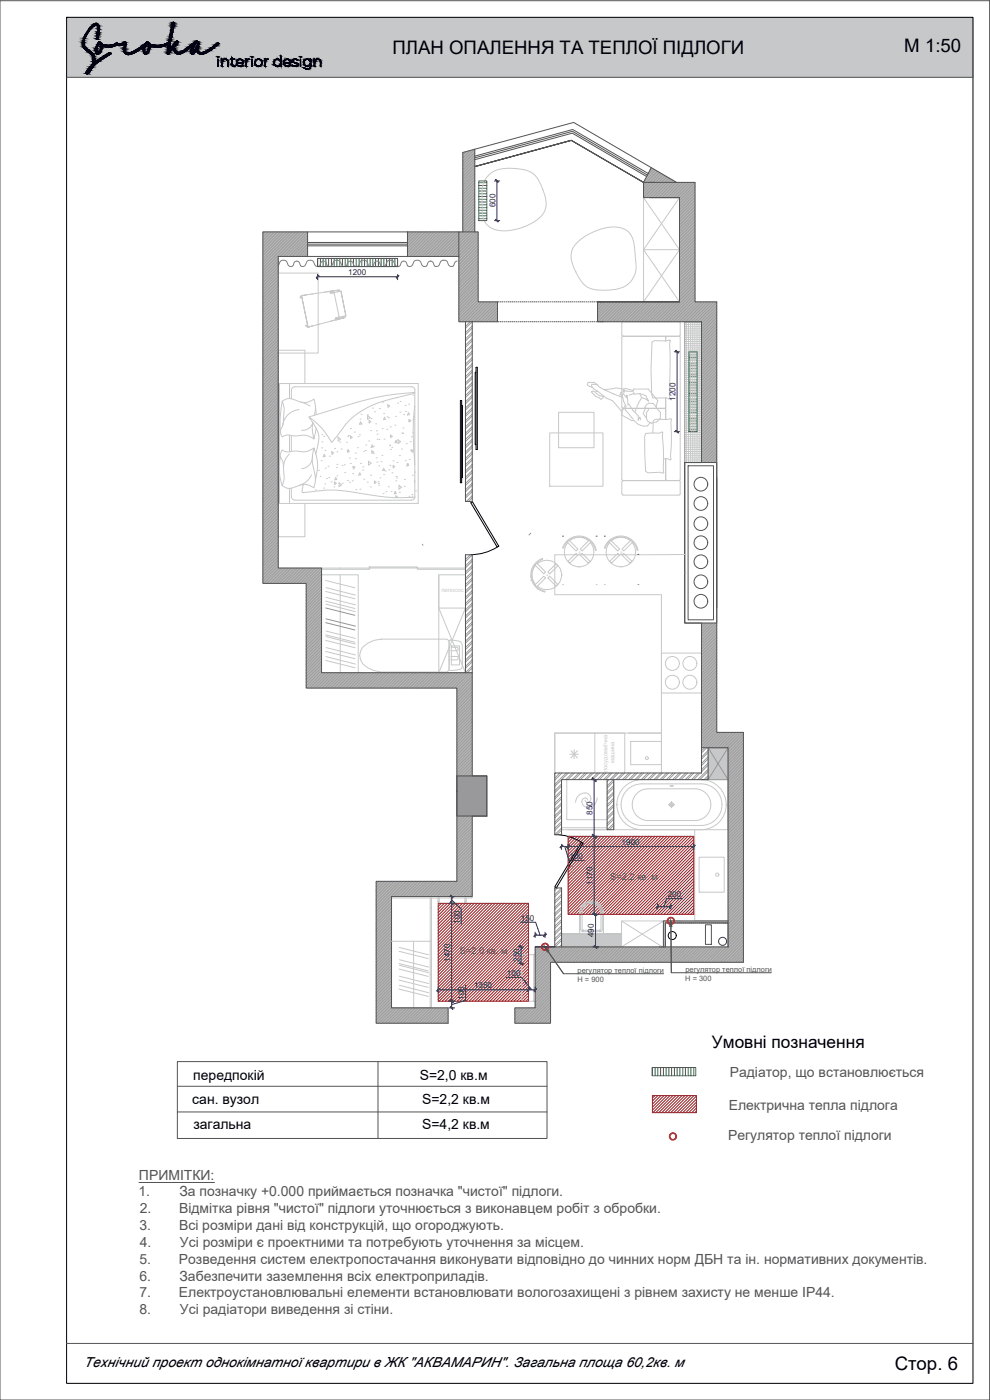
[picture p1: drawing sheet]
<svg xmlns="http://www.w3.org/2000/svg" width="297mm" height="420mm" viewBox="0 0 297 420" stroke-linecap="round" stroke-linejoin="round" font-family="sans-serif">
<defs><g id="words">
<g font-size="5.6">
<text x="117.8" y="16.3">ПЛАН ОПАЛЕННЯ ТА ТЕПЛОЇ ПІДЛОГИ</text>
<text x="271.3" y="15.5">М 1:50</text>
<text x="268.4" y="411.3">Стор. 6</text>
</g>
<text font-size="5.2" x="213.6" y="314.7">Умовні позначення</text>
<g font-size="4.2" fill="#545454">
<text x="218.9" y="323.3">Радіатор, що встановлюється</text>
<text x="218.7" y="333.2">Електрична тепла підлога</text>
<text x="218.4" y="342">Регулятор теплої підлоги</text>
<text x="41.7" y="354">ПРИМІТКИ:</text>
<text x="41.6" y="359.1">1.</text>
<text x="53.8" y="359.1">За позначку +0.000 приймається позначка &quot;чистої&quot; підлоги.</text>
<text x="41.9" y="364.2">2.</text>
<text x="53.7" y="364.2">Відмітка рівня &quot;чистої&quot; підлоги уточнюється з виконавцем робіт з обробки.</text>
<text x="41.8" y="369.1">3.</text>
<text x="53.7" y="369.1">Всі розміри дані від конструкцій, що огороджують.</text>
<text x="42" y="374.2">4.</text>
<text x="54" y="374.2">Усі розміри є проектними та потребують уточнення за місцем.</text>
<text x="41.8" y="379.2">5.</text>
<text x="53.7" y="379.2">Розведення систем електропостачання виконувати відповідно до чинних норм ДБН та ін. нормативних документів.</text>
<text x="41.8" y="389.3">7.</text>
<text x="41.9" y="384.3">6.</text>
<text x="53.7" y="389.3">Електроустановлювальні елементи встановлювати вологозахищені з рівнем захисту не менше IP44.</text>
<text x="53.8" y="384.3">Забезпечити заземлення всіх електроприладів.</text>
<text x="41.8" y="394.3">8.</text>
<text x="54" y="394.3">Усі радіатори виведення зі стіни.</text>
</g>
<g font-size="4.2">
<text x="58" y="324">передпокій</text>
<text x="125.9" y="324">S=2,0 кв.м</text>
<text x="57.7" y="331.3">сан. вузол</text>
<text x="126.7" y="331.3">S=2,2 кв.м</text>
<text x="58" y="339">загальна</text>
<text x="126.7" y="339">S=4,2 кв.м</text>
<text x="25.2" y="410.3">Технічний проект однокімнатної квартири в ЖК &quot;АКВАМАРИН&quot;. Загальна площа 60,2кв. м</text>
</g>
<g font-size="2.8" fill="#545454">
<text x="183.1" y="264">S=2,2 кв. м</text>
<text x="137.9" y="286.3">S=2,0 кв. м</text>
</g>
<g font-size="2.4" fill="#000095">
<text x="148.6" y="62.3" transform="rotate(-90 148.6 62.3)">600</text>
<text x="104.5" y="82.6">1200</text>
<text x="202.7" y="120.4" transform="rotate(-90 202.7 120.4)">1200</text>
<text x="177.8" y="244.5" transform="rotate(-90 177.8 244.5)">850</text>
<text x="170.9" y="257.8">100</text>
<text x="186.5" y="253.6">1900</text>
<text x="177.8" y="265.5" transform="rotate(-90 177.8 265.5)">1170</text>
<text x="200.4" y="269.2">200</text>
<text x="137.9" y="277.2" transform="rotate(-90 137.9 277.2)">100</text>
<text x="156.3" y="276.3">150</text>
<text x="178.2" y="281.3" transform="rotate(-90 178.2 281.3)">490</text>
<text x="135" y="288.6" transform="rotate(-90 135 288.6)">1470</text>
<text x="152.1" y="292.9">100</text>
<text x="155.9" y="288.7" transform="rotate(-90 155.9 288.7)">250</text>
<text x="142.2" y="296.6">1350</text>
<text x="139.2" y="300.1" transform="rotate(-90 139.2 300.1)">100</text>
</g>
<g font-size="2.2" fill="#545454">
<text x="173.3" y="291.9">регулятор теплої підлоги</text>
<text x="205.7" y="291.6">регулятор теплої підлоги</text>
<text x="173.3" y="294.6">Н = 900</text>
<text x="205.6" y="294.3">Н = 300</text>
</g>
<text font-size="1.8" fill="#c7c8ca" x="182.3" y="231.7" transform="rotate(-90 182.3 231.7)">посудомиїчна</text>
</g></defs>
<g fill="none" stroke="#991b1e" stroke-width=".3">
<path d="M170.5 251h.1M171.4 251l-.9 .9M172.3 251l-1.8 1.8M173.2 251l-2.7 2.7M174.1 251l-3.6 3.6M175 251l-4.5 4.5M175.9 251l-5.4 5.4M176.8 251l-6.3 6.3M177.7 251l-7.2 7.2M178.6 251l-8.1 8.1M179.5 251l-9 9M180.3 251l-9.8 9.9"/>
<path d="M181.3 251l-10.8 10.8M182.2 251l-11.7 11.7M183 251l-12.5 12.6M183.9 251l-13.4 13.5M184.8 251l-14.3 14.4M185.8 251l-15.3 15.3M186.6 251l-16.1 16.2M187.5 251l-17 17.1M188.4 251l-17.9 17.9M189.3 251l-18.8 18.9M190.2 251l-19.7 19.8M191.1 251l-20.6 20.7"/>
<path d="M192 251l-21.5 21.5M192.9 251l-22.4 22.5M193.8 251l-23.3 23.4M194.7 251l-23.4 23.4M195.6 251l-23.4 23.4M196.5 251l-23.4 23.4M197.4 251l-23.4 23.4M198.3 251l-23.4 23.4M199.2 251l-23.4 23.4M200.1 251l-23.4 23.4M201 251l-23.4 23.4M201.9 251l-23.4 23.4"/>
<path d="M202.8 251l-23.4 23.4M203.7 251l-23.4 23.4M204.6 251l-23.4 23.4M205.5 251l-23.4 23.4M206.4 251l-23.4 23.4M207.3 251l-23.4 23.4M208.2 251l-23.4 23.4M208.2 251.9l-22.5 22.5M208.2 252.8l-21.6 21.6M208.2 253.7l-20.7 20.7M208.2 254.6l-19.8 19.8M208.2 255.5l-18.9 18.9"/>
<path d="M208.2 256.4l-18 18M208.2 257.3l-17.1 17.1M208.2 258.2l-16.2 16.2M208.2 259.1l-15.3 15.3M131.5 271.1h.1M132.4 271.1l-.9 .9M133.3 271.1l-1.8 1.8M134.2 271.1l-2.7 2.8M135.1 271.1l-3.6 3.6M136 271.1l-4.5 4.5M136.9 271.1l-5.4 5.4M137.8 271.1l-6.3 6.3"/>
<path d="M138.7 271.1l-7.2 7.2M139.6 271.1l-8.1 8.1M140.5 271.1l-9 9M141.4 271.1l-9.9 9.9M142.3 271.1l-10.8 10.8M143.2 271.1l-11.7 11.7M144.1 271.1l-12.6 12.6M145 271.1l-13.5 13.5M145.9 271.1l-14.4 14.4M146.8 271.1l-15.3 15.3M147.7 271.1l-16.2 16.2M148.6 271.1l-17.1 17.1"/>
<path d="M149.5 271.1l-18 18M150.4 271.1l-18.9 18.9M151.3 271.1l-19.8 19.8M152.2 271.1l-20.7 20.7M153.1 271.1l-21.6 21.6M154 271.1l-22.5 22.5M154.9 271.1l-23.4 23.4M155.8 271.1l-24.3 24.3M156.7 271.1l-25.2 25.2M157.6 271.1l-26.1 26.1M158.5 271.1l-27 27M158.6 271.9l-27.1 27.1"/>
<path d="M158.6 272.8l-27.1 27.1M158.6 273.7l-26.9 26.8M158.6 274.6l-25.9 25.9M158.6 275.5l-25 25M158.6 276.4l-24.1 24.1M158.6 277.3l-23.3 23.2M158.6 278.2l-22.4 22.3M158.6 279.1l-21.4 21.4M158.6 280l-20.6 20.5M208.2 260l-14.4 14.4M208.2 260.9l-13.5 13.5M208.2 261.8l-12.6 12.6"/>
<path d="M208.2 262.7l-11.7 11.7M208.2 263.6l-10.8 10.8M208.2 264.5l-10 9.9M208.2 265.4l-9 9M208.2 266.3l-8.1 8.1M208.2 267.2l-7.2 7.2M208.2 268.1l-6.4 6.3M208.2 269l-5.5 5.4M208.2 269.9l-4.5 4.5M208.2 270.8l-3.6 3.6M208.2 271.7l-2.8 2.7M208.2 272.6l-1.9 1.8"/>
<path d="M208.2 273.5l-1 .9M208.2 274.4h.1M158.6 280.9l-19.7 19.6M158.6 281.8l-18.8 18.7M158.6 282.7l-17.8 17.8M158.6 283.5l-17 17M158.6 284.4l-16.1 16.1M158.6 285.4l-15.2 15.1M158.6 286.3l-14.3 14.2M158.6 287.1l-13.4 13.4M158.6 288l-12.5 12.5M158.6 288.9l-11.6 11.6"/>
<path d="M158.6 289.9l-10.7 10.6M158.6 290.7l-9.8 9.8M158.6 291.6l-8.9 8.9M158.6 292.5l-8 8M158.6 293.5l-7.1 7M158.6 294.3l-6.2 6.2M158.6 295.2l-5.3 5.3M158.6 296.1l-4.4 4.4M158.6 297l-3.5 3.5M158.6 297.9l-2.6 2.6M158.6 298.8l-1.7 1.7M158.6 299.7l-.8 .8"/>
<path d="M196.5 328.8l-.8 .8M197.4 328.8l-1.7 1.7M198.3 328.8l-2.6 2.6M199.2 328.8l-3.5 3.5M200.1 328.8l-4.4 4.4M201 328.8l-5.1 5.1M201.9 328.8l-5.1 5.1M202.8 328.8l-5.1 5.1M203.7 328.8l-5.2 5.1M204.6 328.8l-5.1 5.1M205.5 328.8l-5.1 5.1M206.4 328.8l-5.1 5.1"/>
<path d="M207.3 328.8l-5.2 5.1M208.2 328.8l-5.1 5.1M209 328.9l-5 5M209 329.9l-4.1 4M209 330.8l-3.3 3.1M209 331.6l-2.4 2.3M209 332.5l-1.4 1.4M209 333.4l-.6 .5"/>
</g>
<g fill="none" stroke="#139b48" stroke-width=".3">
<path d="M143.6 59.8h2.4M143.6 59h2.4M143.6 58.2h2.4M143.6 57.3h2.4M143.6 56.5h2.4M143.6 55.7h2.4M143.6 54.8h2.4M95.3 77.6v2.4M96.1 77.6v2.4M96.9 77.6v2.4M97.8 77.6v2.4M98.6 77.6v2.4"/>
<path d="M99.4 77.6v2.4M100.2 77.6v2.4M101.1 77.6v2.4M101.9 77.6v2.4M102.7 77.6v2.4M103.6 77.6v2.4M104.4 77.6v2.4M105.2 77.6v2.4M106 77.6v2.4M106.9 77.6v2.4M107.7 77.6v2.4M108.5 77.6v2.4"/>
<path d="M109.4 77.6v2.4M110.2 77.6v2.4M111 77.6v2.4M111.8 77.6v2.4M112.7 77.6v2.4M113.5 77.6v2.4M114.3 77.6v2.4M115.2 77.6v2.4M116 77.6v2.4M116.8 77.6v2.4M117.6 77.6v2.4M118.5 77.6v2.4"/>
<path d="M143.6 65.6h2.4M143.6 64.8h2.4M143.6 64h2.4M143.6 63.1h2.4M143.6 62.3h2.4M143.6 61.5h2.4M143.6 60.6h2.4M206.7 119.7h2.5M206.7 118.9h2.5M206.7 118.1h2.5M206.7 117.2h2.5M206.7 116.4h2.5"/>
<path d="M206.7 115.6h2.5M206.7 114.8h2.5M206.7 113.9h2.5M206.7 113.1h2.5M206.7 112.3h2.5M206.7 111.4h2.5M206.7 110.6h2.5M206.7 109.8h2.5M206.7 109h2.5M206.7 108.1h2.5M206.7 107.3h2.5M206.7 106.5h2.5"/>
<path d="M206.7 105.6h2.5M206.7 128.8h2.5M206.7 128h2.5M206.7 127.2h2.5M206.7 126.4h2.5M206.7 125.5h2.5M206.7 124.7h2.5M206.7 123.9h2.5M206.7 123h2.5M206.7 122.2h2.5M206.7 121.4h2.5M206.7 120.6h2.5"/>
<path d="M195.7 320.4v2.4M196.6 320.4v2.4M197.4 320.4v2.4M198.2 320.4v2.4M199.1 320.4v2.4M199.9 320.4v2.4M200.7 320.4v2.4M201.5 320.4v2.4M202.4 320.4v2.4M203.2 320.4v2.4M204 320.4v2.4M204.9 320.4v2.4"/>
<path d="M205.7 320.4v2.4M206.5 320.4v2.4M207.3 320.4v2.4M208.2 320.4v2.4"/>
</g>
<g fill="#c7c8ca" stroke="#c7c8ca" stroke-width=".3">
<path d="M218.4 224.4v4.8h-2.9z"/>
<path d="M215.5 229.2h2.9v4.8z"/>
<path d="M20 5.2l271.9 18v-18zM20 5.2l271.9 18h-271.9z"/>
<path d="M217.7 229l-.1 .2zM217.6 229.2l.1 .2z"/>
<path d="M199.1 276.4l19.3 .6v-.6zM199.1 276.4l19.3 .6h-19.3z"/>
<path d="M199.1 277l.5 7.2v-7.2zM199.1 277l.5 7.2h-.5z"/>
<path d="M168.5 280.2l18 4v-4zM168.5 280.2l18 4h-18z"/>
<path d="M212.5 224.4l3 4.8 2.9-4.8zM212.5 224.4l3 4.8h-3z"/>
<path d="M212.5 229.2h3l-3 4.8zM215.5 229.2l-3 4.8h5.9z"/>
</g>
<path d="M195.7 328.8h13.3v5.1h-13.3z" fill="none" stroke="#991b1e" stroke-width=".3"/>
<path d="M143.6 54.3h2.4v11.9h-2.4zM95.3 77.6h24v2.4h-24zM206.7 105.6h2.5v23.9h-2.5zM195.7 320.4h13v2.4h-13z" fill="none" stroke="#139b48" stroke-width=".3"/>
<path d="M169.1 292.2l-4.7-6.7 4.7 6.7h30M201.4 291.9l-.1-13.9 .1 13.9h30M41.7 354.9h22.6" fill="none" stroke="#545454" stroke-width=".3"/>
<g fill="none" stroke="#545454" stroke-width=".3">
<path d="M142.5 50l28.9-7.9 21.7 12.6-21.7-12.6zM142.5 47.4l29.2-8 22.6 13.2M142.5 47.9l29.2-7.9 22.4 13M142.5 46.9l29.3-8 22.8 13.2M92.3 73.3h30M92.3 73.8h30M92.3 72.8h30M53.2 318.6h110.9v23.1h-110.9zM113.4 318.6v23.1M53.2 326h110.9M53.2 333.7h110.9"/>
<circle cx="210.3" cy="145.3" r="2.05"/>
<circle cx="210.3" cy="157.2" r="2.05"/>
<circle cx="210.3" cy="151.1" r="2.05"/>
<circle cx="210.3" cy="162.9" r="2.05"/>
<circle cx="210.3" cy="168.6" r="2.05"/>
<circle cx="210.3" cy="174.6" r="2.05"/>
<circle cx="210.3" cy="180.4" r="2.05"/>
</g>
<g fill="none" stroke="#f00" stroke-width=".51">
<circle cx="201.3" cy="276.4" r=".99"/>
<circle cx="163.6" cy="284.2" r=".99"/>
<circle cx="201.9" cy="341.1" r=".99"/>
</g>
<path d="M20 5.2h271.9v410h-271.9z" fill="none" stroke="#000" stroke-width=".3"/>
<!-- layer: Layer 1 -->
<g fill="none" stroke="#000" stroke-width=".3">
<path d="M27.1 8.1a1.82 1.82 0 0 1 2.2-1l.5 1.2-.3 3a.36 .36 0 0 1-.2 .4 .36 .36 0 0 1-.4-.1 .36 .36 0 0 1 .1-.5l.3-2.9a.65 .65 0 0 0-.5-.8 .65 .65 0 0 0-.8 .5l-1.1 1.2-1.2 1.9-.5 1.3-.1 1 .6 1 1.9 1.4 .5 .6 .3 1.2-.1 1.3 4.3-2.8 .5-.2 .1 .4-4 2.6-1.3 1.3-1.1 1.7-.8 .4-.2-.3 .2-.5 1.7-2.1 .3-1.8-.6-1.2-2.2-1.8-.5-1.5 .7-2.2zM29.7 12.5l1 .8 1.7 .3 1.6-.1 .9-.6 1.4 .2 .9-.4a.39 .39 0 0 1 .5 0 .39 .39 0 0 1 0 .5l-.2 2.2 .4 .4 .7 .1 .8-.2 2-1 2.7-2.2 1.1 .8 1 .3h2l1.6-.5 .7-.4 .2-.4 1-5.3a.32 .32 0 0 1 .5-.3 .32 .32 0 0 1 0 .6l-1.4 7.7 1.5-2 .7-.7h.3v.8l-.6 .7a.67 .67 0 0 0-.4 .6 .67 .67 0 0 0 .3 .6l.7 .7 1-.1 4.6-3.3 .4 .1 .3 .4-.2 2.1a1.34 1.34 0 0 0 2.4 .4l3.1-2.1a.34 .34 0 0 1 .4-.3 .34 .34 0 0 1 .3 .3l-3.3 2.4-1.1 .6-1.1 .1a1.44 1.44 0 0 1-1.1-1.4l-.7 1.1-.5 .3-.3-.1-.2-1 .4-1.4-2.9 2.1-1.5 .4-.8-.6-.6-1.3-1.2 1.6a.33 .33 0 0 1-.6 .1 .33 .33 0 0 1 .1-.5l.3-2.3-2.3 .8h-1.9l-1.3-.3-.3 1.6-.8 .9-.6-.2-.3-.7 .2-1.4-3.1 2-1.8 .4a1.82 1.82 0 0 1-1-2.5l.1-.7-1.1 .5-1.3-.2-1 .5-.9 .1-2.4-.3-.5 1.8-.9 .7-.5-.3-.1-1.4 .4-1.2zM29.8 13.2l.3 .2 .2 .8-.6 1.4a.42 .42 0 0 1-.6 .1 .42 .42 0 0 1-.1-.6l.2-1zM44.2 13.2l.4 .4v.7l-.4 1.2a.45 .45 0 0 1-.7 .2 .45 .45 0 0 1-.2-.6l.3-1zM58.6 13.2l.2-.2a.3 .3 0 0 1 .4-.1 .3 .3 0 0 1 0 .5l-.1 .6-1.1 1.6a.24 .24 0 0 1-.4 0 .24 .24 0 0 1 .1-.4zM65.4 17.7v2.2zM66.5 17.7l.1 .6 .5-.5a1.1 1.1 0 0 1 1.2 .3 1.1 1.1 0 0 1 .2 1.3l-.1 .5v-1.2a.93 .93 0 0 0-1.2-.8 .93 .93 0 0 0-.6 1.3l-.1 .7zM69.6 17.3v.4h.8l-.1 .1a.42 .42 0 0 0-.6 0 .42 .42 0 0 0-.1 .6v1a.48 .48 0 0 0 .4 .5 .48 .48 0 0 0 .5-.2l-.3 .2-.5-.1-.1-1.3a.43 .43 0 0 0 0-.5 .43 .43 0 0 0-.5-.2v-.1a.31 .31 0 0 0 .5 0 .31 .31 0 0 0 0-.4zM71.2 18.2l.6-.4 .6 .1 .3 .3a.36 .36 0 0 1 .2 .6 .36 .36 0 0 1-.6 0h-.6a.34 .34 0 0 1-.4 0 .34 .34 0 0 1-.2-.4zM71.2 18l.7-.3a.86 .86 0 0 1 1 1.1h-1.3a.38 .38 0 0 0-.6 .1 .38 .38 0 0 0 .2 .6l.7 .4 1-.3-.7 .3-.7-.1a1.19 1.19 0 0 1-.3-1.8zM73.8 17.7l.1 .6 .4-.4 .5-.2-.8 .6-.1 1.6zM75.6 17.7v2.2z"/>
<path d="M79.5 17.7l.1 .6 .3-.4 .5-.2-.8 .6v1.6zM82.6 17.9l.9-.2 .7 .7 .1-1.6v3.1l-.1-.6-.8 .6h-.5l-.5-.4-.2-.9zM85.3 18.2l.8-.5a.86 .86 0 0 1 .9 1.1h-1.1a.42 .42 0 0 0-.6 .1 .42 .42 0 0 0 .2 .6l.6 .4 .9-.3-.6 .3-.7-.1a1.15 1.15 0 0 1-.4-1.6zM85.4 18.2l1-.4 .6 .4a.34 .34 0 0 1 0 .6 .34 .34 0 0 1-.5 0h-.6a.37 .37 0 0 1-.6 0 .37 .37 0 0 1 .1-.6zM88 17.9l.8-.2 .5 .2-1-.1-.4 .4a1.33 1.33 0 0 0 1.3 .8l.2 .4-.4 .5-1.2-.2-.1-.1 1.1 .3 .5-.5-.2-.3-1.3-.5zM90.1 17.7l.1 2.2zM91.2 18.2l.6-.4 .6-.1 .7 .7 .1-.7-.2 2.7-.5 .3h-.7l-.5-.3 .7 .3 .8-.1 .3-.4v-1l-.4 .5-.5 .2a1.08 1.08 0 0 1-1-1.7zM94.3 17.7l.1 .6 .5-.5a1.1 1.1 0 0 1 1.2 .3 1.1 1.1 0 0 1 .1 1.3l-.1 .5v-1.2a.93 .93 0 0 0-1.2-.8 .93 .93 0 0 0-.5 1.3l-.1 .7z"/>
<circle cx="65.4" cy="17" r=".12"/>
<circle cx="75.6" cy="17" r=".12"/>
<circle cx="77.5" cy="18.8" r="1.1"/>
<circle cx="77.6" cy="18.8" r="1.02"/>
<circle cx="83.3" cy="18.8" r="1"/>
<circle cx="90.2" cy="17" r=".11"/>
<circle cx="92.2" cy="18.8" r=".98"/>
</g>
<g fill="#000" stroke="#000" stroke-width=".3">
<path d="M27.1 16h.8zM28.3 18.8h.9zM28.7 7h.3zM29.1 11.8h.2zM32.2 14.1h.9zM32.3 16.1h.9zM32.5 14.1h.6zM32.7 14.1h.4zM32.9 15.8h.2zM34.8 13h.5zM34.9 12.9h.2zM35.5 13.7h.8z"/>
<path d="M37.3 12.7h.4zM37.4 12.6h.2zM38.2 16.4h.6zM43.4 16.2h.6zM44.1 12.5h.1zM46.7 14.1h1.1zM50.3 16.2h.2zM53.6 16.3h.1zM57.5 16.2h.5zM57.5 16.2l.3 .1zM58.9 12.3h.2zM60.2 16.3h.1z"/>
<path d="M65.3 17h.2zM67.5 17.7h.1zM69.5 17.7h.2zM69.9 19.9h.2zM69.9 19.9h.3zM70.4 19.8h.1zM71.1 18.2l.1-.1zM71.8 17.8h.4zM72.4 19.8h.2zM72.4 19.8l.2-.1zM74 18.2l-.1 .1zM74.1 18l-.1 .1z"/>
<path d="M74.6 17.7h.2zM75.5 17h.2zM76.8 18.1h.1zM76.9 17.9h.2zM76.8 18.1l.1-.2zM77.2 19.9h.7zM77.3 17.8h.5zM78.1 19.7h.1zM78.2 19.6l.2-.1zM79.6 18.1l.2-.1zM80.3 17.7h.1zM82.4 18.2l-.1 .1z"/>
<path d="M82.5 18.1l-.1 .1zM82.5 18.1l.1-.2zM82.6 17.9h.2zM83.1 17.7h.3zM83.1 19.9h.3zM83.4 19.8l.3-.1zM84.1 19.3l-.1 .1zM85.3 18.4l-.1 .1zM85.3 18.2l.1-.1zM86 17.8h.4zM85.8 17.8h.3zM86.6 19.8h.2z"/>
<path d="M88.1 19.9h.9zM88 17.9h.2zM88 17.9l-.1 .1zM88.3 18.8h.5zM88.3 17.8h.4zM89.1 17.9h.1zM88.9 19.8l.3-.1zM89.2 19.5v.1zM90.1 17h.2zM91.8 19.8h.7zM91.6 17.9h.2zM92 17.7h.3z"/>
<path d="M92.4 19.7l.3-.1zM92.7 19.6l.2-.1zM93 19.3l-.1 .1zM95.2 17.7h.2zM26 22.1h.3zM92.1 20.7h.2zM92.5 20.7h.2zM93 20.3v.1z"/>
<path d="M24.8 12.7h.3zM24.8 12.7h.3z"/>
<path d="M24.8 12.7l.3 .1zM24.8 12.7l.3 .1z"/>
<path d="M24.8 12.8h.3zM24.8 12.8h.3z"/>
<path d="M24.8 12.8l.3 .2v-.2zM24.8 12.8l.3 .2h-.4z"/>
<path d="M24.7 13h.4zM24.7 13h.4zM24.7 13h.4zM24.7 13h.4z"/>
<path d="M24.7 13l.4 .1zM24.7 13l.4 .1z"/>
<path d="M24.7 13.1l.4 .1zM24.7 13.1l.4 .1z"/>
<path d="M24.8 13.2l.4 .2-.1-.2zM24.8 13.2l.4 .2h-.4z"/>
<path d="M24.8 12.4l.4 .2v-.2zM24.8 12.4l.4 .2h-.4z"/>
<path d="M24.8 12.6h.4zM24.8 12.6l.3 .1z"/>
<path d="M24.8 13.4l.4 .2v-.2zM24.8 13.4l.4 .2h-.4z"/>
<path d="M24.9 12.2l.3 .2v-.2zM24.9 12.2l.3 .2h-.4z"/>
<path d="M24.8 13.6l.5 .1zM24.8 13.6l.5 .1z"/>
<path d="M24.9 12.1h.4zM24.9 12.1l.3 .1z"/>
<path d="M24.8 13.7l.6 .2-.1-.2zM24.8 13.7l.6 .2h-.5z"/>
<path d="M24.9 13.9l.5 .1zM24.9 13.9l.5 .1z"/>
<path d="M25.1 11.6h.3zM25 11.6h.4z"/>
<path d="M25 11.6l.3 .5 .1-.5zM25 11.6l.3 .5h-.4z"/>
<path d="M24.9 14l.7 .2zM24.9 14l.7 .2z"/>
<path d="M25.1 11.5h.4zM25.1 11.5h.4z"/>
<path d="M25.1 11.5h.4zM25.1 11.5l.3 .1z"/>
<path d="M25 14.2l.7 .1zM25 14.2l.7 .1z"/>
<path d="M25.1 11.3l.4 .2 .1-.2zM25.1 11.3l.4 .2h-.4z"/>
<path d="M25.1 14.3l.7 .1zM25.1 14.3l.7 .1zM25.1 14.4h.7zM25.1 14.4h.7z"/>
<path d="M25.3 10.9l.3 .4 .2-.4zM25.3 10.9l.3 .4h-.5z"/>
<path d="M25.1 14.4l1.1 .3-.4-.3zM25.1 14.4l1.1 .3h-.8z"/>
<path d="M25.4 10.8h.4zM25.4 10.8l.4 .1z"/>
<path d="M25.6 10.4l.2 .4 .3-.4zM25.6 10.4l.2 .4h-.4z"/>
<path d="M25.4 14.7l1 .2zM25.4 14.7l1 .2z"/>
<path d="M25.8 10l.3 .4 .2-.4zM25.8 10l.3 .4h-.5z"/>
<path d="M25.6 14.9h.9zM25.6 14.9h.9zM25.6 14.9h.9zM25.6 14.9h.9z"/>
<path d="M25.6 14.9l.9 .1zM25.6 14.9l.9 .1z"/>
<path d="M25.7 15h.9zM25.7 15h.9z"/>
<path d="M25.7 15h.9zM25.7 15h.9z"/>
<path d="M25.7 15l1.3 .2-.4-.2zM25.7 15l1.3 .2h-1z"/>
<path d="M26.2 9.3h.6zM26.2 9.3h.6z"/>
<path d="M26.2 9.3l.1 .7 .5-.7zM26.2 9.3l.1 .7h-.5z"/>
<path d="M26 15.2l1.2 .3-.2-.3zM26 15.2l1.2 .3h-.9z"/>
<path d="M26.3 15.5h1zM26.3 15.5h1z"/>
<path d="M26.4 15.5l1.1 .2zM26.4 15.5l1.1 .2z"/>
<path d="M26.7 8.6l.1 .7 .5-.7zM26.7 8.6l.1 .7h-.6z"/>
<path d="M26.6 15.7h1zM26.6 15.7h1z"/>
<path d="M26.8 15.7l1 .3-.2-.3zM26.8 15.7l1 .3h-.8z"/>
<path d="M27 8.3l.3 .3 .3-.3zM27 8.3l.3 .3h-.6z"/>
<path d="M27 16h.9zM27 16h.9zM27.1 16h.8z"/>
<path d="M27.1 16l.8 .1zM27.1 16l.8 .1z"/>
<path d="M27.1 16.1l.8 .1zM27.1 16.1l.8 .1z"/>
<path d="M27.2 8l.4 .3 .3-.3zM27.2 8l.4 .3h-.6z"/>
<path d="M27.3 16.2l.8 .2-.2-.2zM27.3 16.2l.8 .2h-.6z"/>
<path d="M27.1 20h.8zM27.1 20h.8z"/>
<path d="M27.3 8h.7zM27.3 8h.7z"/>
<path d="M27.3 8h.7zM27.2 8h.7z"/>
<path d="M27.3 7.9h.7zM27.3 8h.7z"/>
<path d="M27.3 19.9h.8zM27.1 20h.8z"/>
<path d="M27.5 16.4l.7 .1zM27.5 16.4l.7 .1z"/>
<path d="M27.4 7.8h.8zM27.3 7.9h.7z"/>
<path d="M27.6 16.5l.7 .3-.1-.3zM27.6 16.5l.7 .3h-.5z"/>
<path d="M27.3 19.7l.9 .1zM27.3 19.7l.9 .1z"/>
<path d="M27.3 19.8h.9zM27.3 19.8l.8 .1z"/>
<path d="M27.8 16.8l.5 .1zM27.8 16.8l.5 .1z"/>
<path d="M27.8 16.9l.5 .1zM27.8 16.9l.5 .1z"/>
<path d="M27.9 17l.5 .1zM27.9 17l.5 .1z"/>
<path d="M27.9 18.6l.4 .1zM27.9 18.6l.4 .1z"/>
<path d="M27.9 18.7l.4 .1zM27.9 18.7l.4 .1z"/>
<path d="M27.9 18.8h.4zM27.8 18.8h.5z"/>
<path d="M27.9 17.1h.5zM27.9 17.1h.5z"/>
<path d="M27.9 17.1l.5 .1zM27.9 17.1l.5 .1z"/>
<path d="M27.9 17.2l.5 .2v-.2zM27.9 17.2l.5 .2h-.5z"/>
<path d="M27.9 17.4l.5 .2zM27.9 17.4l.5 .2zM28 17.6h.4zM28 17.6h.4z"/>
<path d="M27.9 18.2l.5 .3v-.3zM27.9 18.2l.5 .3h-.5z"/>
<path d="M27.9 18.5h.5zM27.9 18.5l.4 .1z"/>
<path d="M28 17.6l.4 .1v-.1zM28 17.6l.4 .1h-.4z"/>
<path d="M28 17.7l.4 .1zM28 17.7l.4 .1z"/>
<path d="M28 17.8h.4zM28 17.8h.4z"/>
<path d="M28 17.8l.4 .2v-.2zM28 17.8l.4 .2h-.4z"/>
<path d="M28 18l.4 .2v-.2zM28 18l.4 .2h-.5z"/>
<path d="M27.6 19.5l.6 .2 .2-.2zM27.6 19.5l.6 .2h-.9z"/>
<path d="M27.6 19.4h.9zM27.6 19.4l.8 .1z"/>
<path d="M27.6 7.6l.6 .2 .3-.2zM27.6 7.6l.6 .2h-.8z"/>
<path d="M27.7 7.6h1zM27.6 7.6h.9z"/>
<path d="M27.7 19.3h1zM27.7 19.3l.8 .1h-.9z"/>
<path d="M28.7 14.5h.4zM28.7 14.5h.4z"/>
<path d="M27.7 7.5h1.1zM27.7 7.5l1 .1z"/>
<path d="M27.7 19.1l1 .2 .1-.2zM27.7 19.1l1 .2h-1z"/>
<path d="M27.8 19.1h1.2zM27.8 19.1h1z"/>
<path d="M28.7 7l.6 .1zM28.5 7.1h.8z"/>
<path d="M28.7 14.9l.3 .1zM28.7 14.9l.3 .1z"/>
<path d="M28.7 15h.3zM28.7 15h.3z"/>
<path d="M28.7 15l.3 .2v-.2zM28.7 15l.3 .2h-.3z"/>
<path d="M28.7 15.2l.3 .1zM28.7 15.2l.3 .1z"/>
<path d="M28.7 14.7l.3 .2v-.2zM28.7 14.7l.3 .2h-.3z"/>
<path d="M28.7 15.3l.4 .3-.1-.3zM28.7 15.3l.4 .3h-.4z"/>
<path d="M28.7 14.5l.4 .1zM28.7 14.6h.4z"/>
<path d="M28.7 14.6h.4zM28.7 14.6l.3 .1z"/>
<path d="M28.7 14.4h.4zM28.7 14.4l.4 .1z"/>
<path d="M28.7 15.6l.6 .1zM28.7 15.6l.6 .1h-.6z"/>
<path d="M27.8 18.8l1.2 .3 .2-.3zM27.8 18.8l1.2 .3h-1.2z"/>
<path d="M28.3 18.8h.9zM28.3 18.8h.9zM28.3 18.8h.9z"/>
<path d="M29.2 13.3h.6zM29.2 13.3h.6z"/>
<path d="M28.8 14.1l.4 .1zM28.8 14.1l.4 .1z"/>
<path d="M28.8 14.2l.3 .2 .1-.2zM28.8 14.2l.3 .2h-.4z"/>
<path d="M28.5 7.1l.8 .1zM28.2 7.2h1.1z"/>
<path d="M28.4 18.8h.9zM28.3 18.8h.9z"/>
<path d="M28.7 15.7l.6 .1zM28.7 15.7l.6 .1z"/>
<path d="M28.8 15.8h.5zM28.8 15.8h.5z"/>
<path d="M28.2 7.2l1.3 .1-.2-.1zM28 7.3l.2-.1 1.3 .1z"/>
<path d="M28.8 15.8h.5zM28.8 15.8h.5z"/>
<path d="M28.8 15.8h.6zM28.8 15.8h.6z"/>
<path d="M29 11.6h.4zM29 11.6h.4zM29 11.6h.4zM29 11.6h.4z"/>
<path d="M29 11.6h.4zM29 11.6h.4z"/>
<path d="M29 11.6l.4 .1zM29 11.6l.4 .1z"/>
<path d="M29 11.7h.4zM29 11.7l.3 .1z"/>
<path d="M28.5 18.7h.9zM28.4 18.8h.9z"/>
<path d="M28 7.3l1.5 .2v-.2zM27.8 7.5l.2-.2 1.5 .2z"/>
<path d="M29 11.4h.5zM29 11.4h.5z"/>
<path d="M29 11.4l.5 .1zM29 11.4l.5 .1z"/>
<path d="M29 11.5h.5zM29 11.5l.4 .1z"/>
<path d="M28.6 18.6h.9zM28.6 18.6l.8 .1z"/>
<path d="M29 13.7l.2 .4 .3-.4zM29 13.7l.2 .4h-.4z"/>
<path d="M29 11l.5 .1v-.1zM29 11l.5 .1h-.5z"/>
<path d="M29 11.1l.5 .1zM29 11.1l.5 .1z"/>
<path d="M29 11.2l.5 .1zM29 11.2l.5 .1z"/>
<path d="M29 11.3h.5zM29 11.3l.5 .1z"/>
<path d="M28.6 18.6h.9zM28.6 18.6h.9z"/>
<path d="M29.5 12.8h.7zM29.5 12.8h.7z"/>
<path d="M29 13.6h.5zM29 13.6l.5 .1z"/>
<path d="M29.2 16.3h.3zM29.2 16.3h.2z"/>
<path d="M27.8 7.5h1.8zM27.7 7.5h1.9z"/>
<path d="M29 10.8h.5zM29 10.8h.5z"/>
<path d="M29 10.8l.5 .1zM29 10.8l.5 .1z"/>
<path d="M29 10.9h.5zM29 10.9l.5 .1z"/>
<path d="M28.7 18.5h.8zM28.7 18.5l.8 .1z"/>
<path d="M28.8 7.5l.8 .1zM28.8 7.5l.8 .1z"/>
<path d="M29 7.6l.6 .1zM29 7.6l.6 .1zM29.2 7.7h.4zM29.2 7.7h.4z"/>
<path d="M29.1 10.6l.5 .1zM29.1 10.6l.5 .1z"/>
<path d="M29.1 10.7h.5zM29.1 10.7l.4 .1z"/>
<path d="M29.1 16.2h.5zM29.1 16.2l.4 .1z"/>
<path d="M29.2 7.7l.5 .2-.1-.2zM29.2 7.7l.5 .2h-.4z"/>
<path d="M29.1 10.2l.5 .3v-.3zM29.1 10.2l.5 .3h-.5zM29.1 10.5h.5zM29.1 10.5h.5z"/>
<path d="M29.1 10.5h.5zM29.1 10.5h.5zM29.1 10.5h.5zM29.1 10.5h.5z"/>
<path d="M29.1 10.5h.5zM29.1 10.5l.5 .1z"/>
<path d="M29.1 13.4l.4 .2 .1-.2zM29.1 13.4l.4 .2h-.5z"/>
<path d="M29.3 7.9l.5 .4-.1-.4zM29.3 7.9l.5 .4h-.5zM29.3 8.3h.5zM29.3 8.3h.5z"/>
<path d="M29.2 10h.5zM29.2 10h.5z"/>
<path d="M29.2 10l.5 .1zM29.2 10l.5 .1z"/>
<path d="M29.2 10.1h.5zM29.2 10.1h.5z"/>
<path d="M29.2 10.1h.5zM29.2 10.1l.4 .1z"/>
<path d="M28.8 18.5h.9zM28.7 18.5h.8z"/>
<path d="M29 16.2h.7zM29 16.2h.6z"/>
<path d="M29.3 9.7l.4 .1v-.1zM29.3 9.7l.4 .1h-.5z"/>
<path d="M29.2 9.8l.5 .2v-.2zM29.2 9.8l.5 .2h-.5z"/>
<path d="M28.8 18.4h.9zM28.8 18.4l.9 .1z"/>
<path d="M29.2 13.3h.5zM29.2 13.3l.4 .1z"/>
<path d="M29.3 8.3l.5 .3v-.3zM29.3 8.3l.5 .3h-.5z"/>
<path d="M29.3 8.6h.5zM29.3 8.6h.5z"/>
<path d="M29.3 8.6l.5 .2zM29.3 8.6l.5 .2z"/>
<path d="M29.3 8.8l.5 .1zM29.3 8.8l.5 .1z"/>
<path d="M29.3 8.9h.5zM29.3 8.9h.5z"/>
<path d="M29.3 8.9l.5 .6v-.6zM29.3 8.9l.5 .6h-.5z"/>
<path d="M29.3 9.5h.5zM29.3 9.5l.4 .2z"/>
<path d="M29.2 13.3h.6zM29.2 13.3h.5z"/>
<path d="M29 16.1h.8zM29 16.1l.7 .1z"/>
<path d="M29.8 12.5h.1zM29.7 12.5h.2z"/>
<path d="M29.3 13.2h.5zM29.3 13.2h.5z"/>
<path d="M29.3 13.2h.5zM29.2 13.3h.6z"/>
<path d="M29.9 13.1h.6zM29.9 13.1h.6z"/>
<path d="M29.3 13.1h.6zM29.3 13.2h.5z"/>
<path d="M28.9 16h1zM28.9 16l.9 .1z"/>
<path d="M29.7 12.5l.2 .1zM29.7 12.5l.2 .1z"/>
<path d="M29.7 12.6h.3zM29.7 12.6h.3z"/>
<path d="M28.8 15.9h1.2zM28.8 15.9l1.1 .1z"/>
<path d="M29 18.2l.7 .2 .3-.2zM28.8 18.4l.2-.2 .7 .2z"/>
<path d="M29.7 12.6l.4 .1zM29.6 12.7h.5z"/>
<path d="M29.6 12.7h.5zM29.6 12.7h.5z"/>
<path d="M29.5 15.8h.6zM29.4 15.8h.7z"/>
<path d="M28.8 15.8h1.3zM28.8 15.8h1.3z"/>
<path d="M28.8 15.8h1.3zM28.8 15.8l1.2 .1z"/>
<path d="M29.2 18.2h.9zM29 18.2h1z"/>
<path d="M29.6 12.7l.6 .1zM29.6 12.7l.6 .1h-.7z"/>
<path d="M29.6 15.7h.5zM29.6 15.7h.5z"/>
<path d="M29.6 15.7h.5zM29.5 15.8h.6z"/>
<path d="M29.5 12.8l.8 .1zM29.5 12.8l.8 .1z"/>
<path d="M29.8 15.5l.3 .2 .1-.2zM29.6 15.7l.2-.2 .3 .2z"/>
<path d="M29.5 12.9l.8 .1zM29.5 12.9l.8 .1z"/>
<path d="M29.8 15.5h.5zM29.8 15.5h.4z"/>
<path d="M29.4 13h1zM29.4 13h1z"/>
<path d="M29.4 13h1zM29.4 13h1z"/>
<path d="M29.9 15.3l.4 .2 .1-.2zM29.9 15.3l.4 .2h-.5z"/>
<path d="M29.4 13l1.1 .1zM29.4 13l1.1 .1h-1.2z"/>
<path d="M29.9 13.1l.7 .1zM29.9 13.1l.7 .1z"/>
<path d="M30.1 14.9h.4zM30.1 14.9h.4z"/>
<path d="M30.1 14.9l.3 .4 .1-.4zM30.1 14.9l.3 .4h-.5z"/>
<path d="M29.6 17.8l.5 .4 .5-.4zM29.2 18.2l.4-.4 .5 .4z"/>
<path d="M30 13.2l.6 .1zM30 13.2l.6 .1z"/>
<path d="M30.2 14.6l.3 .3 .1-.3zM30.2 14.6l.3 .3h-.4z"/>
<path d="M30 13.3h.7zM30 13.3h.7z"/>
<path d="M30.3 13.9h.3zM30.3 13.9h.3z"/>
<path d="M30.3 13.9l.3 .1zM30.3 13.9l.3 .1z"/>
<path d="M30.3 14l.3 .1zM30.3 14l.3 .1z"/>
<path d="M30.3 14.1l.3 .1zM30.3 14.1l.3 .1z"/>
<path d="M30.3 14.2l.3 .2v-.2zM30.3 14.2l.3 .2h-.4z"/>
<path d="M30.2 14.4l.4 .2v-.2zM30.2 14.4l.4 .2h-.4z"/>
<path d="M29.7 17.8h1zM29.6 17.8h1z"/>
<path d="M30 13.3l.9 .1zM30 13.3l.9 .1z"/>
<path d="M30.2 13.8h.5zM30.2 13.8h.5z"/>
<path d="M30.2 13.8h.5zM30.2 13.8l.4 .1z"/>
<path d="M30.1 13.4h1zM30.1 13.4h1z"/>
<path d="M30.1 13.4l1.3 .1zM30.1 13.4l1.3 .1z"/>
<path d="M30.1 17.5l.6 .3 .5-.3zM29.7 17.8l.4-.3 .6 .3z"/>
<path d="M30.3 17.4h1zM30.1 17.5h1.1z"/>
<path d="M30.4 17.3h1zM30.3 17.4h1z"/>
<path d="M30.1 13.5l1.8 .1zM30.1 13.5l1.8 .1z"/>
<path d="M30.4 17.3h1.1zM30.4 17.3h1z"/>
<path d="M30.5 17.2h1.1zM30.4 17.3h1.1zM30.4 17.3h1.1zM30.4 17.3h1.1z"/>
<path d="M31 16.9l.6 .3 .5-.3zM30.5 17.2l.5-.3 .6 .3z"/>
<path d="M30.2 13.6h1.9zM30.2 13.6h1.9z"/>
<path d="M30.2 13.6h2.1zM30.2 13.6h2.1z"/>
<path d="M30.2 13.6h2.4zM30.2 13.6h2.4z"/>
<path d="M31.2 16.8h1.1zM31 16.9h1.1z"/>
<path d="M31.4 16.6h1.2zM31.2 16.8h1.1z"/>
<path d="M31.6 16.6h1.1zM31.4 16.6h1.2z"/>
<path d="M31.7 16.5h1.1zM31.6 16.6h1.1z"/>
<path d="M31.9 16.3h1.1zM31.7 16.5h1.1z"/>
<path d="M32.9 14.1h.2zM32.7 14.1h.4z"/>
<path d="M32.9 15.8h.2zM32.9 15.8h.2z"/>
<path d="M32.9 15.8h.3zM32.8 15.8h.4z"/>
<path d="M32.1 16.3h1zM31.9 16.3h1.1z"/>
<path d="M32.3 14.1h.8zM32.3 14.1h.8zM32.5 14.1h.6z"/>
<path d="M32.8 15.8l.4 .1zM32.8 15.9h.4z"/>
<path d="M32.8 15.9h.4zM32.7 15.9h.5z"/>
<path d="M32.2 16.2h1zM32.1 16.3h1z"/>
<path d="M32.7 15.9l.5 .1zM32.5 16h.7z"/>
<path d="M32.5 16h.7zM32.5 16h.7z"/>
<path d="M32.5 16l.7 .1zM32.4 16.1h.8z"/>
<path d="M32.4 16.1h.8zM32.3 16.1h.9z"/>
<path d="M32.3 16.1h.9zM32.3 16.1h.9zM32.3 16.1h.9z"/>
<path d="M32.3 16.1l.9 .1zM32.3 16.1l.9 .1zM32.3 16.2h.9zM32.3 16.2h.9z"/>
<path d="M32.3 16.2h.9zM32.2 16.2h1z"/>
<path d="M33.2 13.6h1.6zM33.2 13.6h1.6z"/>
<path d="M32 14.1h1.3zM32 14.1h1.3z"/>
<path d="M32 14.1h1.3zM32 14.1h1.1zM32.2 14.1h.9z"/>
<path d="M31.8 14.1h1.7zM31.8 14.1h1.5z"/>
<path d="M31.7 14.1h1.9zM31.7 14.1h1.8z"/>
<path d="M31.5 14h2.2zM31.5 14l2.1 .1z"/>
<path d="M31.4 14h2.6zM31.4 14h2.3z"/>
<path d="M34.2 13.3h3zM34.2 13.3h3z"/>
<path d="M30.9 13.8h3.3zM30.9 13.8l3.1 .2z"/>
<path d="M30.8 13.8h3.6zM30.8 13.8h3.4z"/>
<path d="M34.5 13.2h2.9zM34.5 13.2h2.9z"/>
<path d="M30.2 13.8h4.3zM30.2 13.8h4.3z"/>
<path d="M30.7 13.8h3.8zM30.7 13.8h3.7z"/>
<path d="M34.5 13.2h1.3zM34.5 13.2h1.3z"/>
<path d="M34.5 13.2h3.3zM34.5 13.2h3.3z"/>
<path d="M30.2 13.7h4.5zM30.2 13.7l4.3 .1z"/>
<path d="M30.2 13.6h4.5zM30.2 13.6h4.6z"/>
<path d="M30.2 13.6h4.5zM30.2 13.6l4.5 .1z"/>
<path d="M33.1 13.6h1.7zM32.7 13.6h2.1z"/>
<path d="M32.7 13.6h2.1zM32.6 13.6h2.2z"/>
<path d="M33.3 13.5l1.5 .1zM33.2 13.6h1.6z"/>
<path d="M33.2 13.6h1.6zM33.2 13.6h1.6z"/>
<path d="M33.2 13.6h1.6zM33.1 13.6h1.7z"/>
<path d="M33.6 13.5h1.3zM33.3 13.5h1.5z"/>
<path d="M33.8 13.5h1.1zM33.7 13.5h1.2z"/>
<path d="M33.7 13.5h1.2zM33.6 13.5h1.3z"/>
<path d="M33.8 13.5h1.2zM33.8 13.5h1.1z"/>
<path d="M34.9 12.9l.2 .1zM34.9 13h.2z"/>
<path d="M34.9 13h.3zM34.8 13h.4z"/>
<path d="M34.8 13h.5zM34.8 13h.5zM34.8 13h.5z"/>
<path d="M34.8 13h.5zM34.7 13h.6zM34.7 13h.6zM34.7 13h.6z"/>
<path d="M34.7 13h.6zM34.7 13h.6z"/>
<path d="M34.7 13h.7zM34.7 13h.7z"/>
<path d="M34.7 13l.7 .1zM34.7 13l.7 .1z"/>
<path d="M34.7 13.1h.7zM34.6 13.1h.8z"/>
<path d="M34.6 13.1h.9zM34.6 13.1h.9z"/>
<path d="M34.6 13.1l1.2 .1zM34.5 13.2h1.3z"/>
<path d="M35.5 13.7h.5zM35.6 13.7h.4z"/>
<path d="M34.5 13.2h1.4zM34.5 13.2h1.4z"/>
<path d="M35.1 13.5h1.5zM35.1 13.5l1.2 .2z"/>
<path d="M35.1 13.5h1.6zM35.1 13.5h1.5z"/>
<path d="M35.1 13.5h1.6zM35.1 13.5h1.6z"/>
<path d="M35.1 13.5h1.6zM35.1 13.5h1.6z"/>
<path d="M35 13.5h1.8zM35 13.5h1.7zM35.1 13.5h1.6zM35.1 13.5h1.6z"/>
<path d="M35 13.5h1.8zM35 13.5h1.8z"/>
<path d="M35 13.5h1.8zM35 13.5h1.8z"/>
<path d="M34.1 13.4h2.9zM33.8 13.5h3z"/>
<path d="M37.2 15.1h.3zM37.2 15.1h.3z"/>
<path d="M34.2 13.3h3zM34.1 13.4h2.9z"/>
<path d="M34.4 13.2h2.9zM34.2 13.3h3z"/>
<path d="M34.5 13.2h2.9zM34.5 13.2h2.9z"/>
<path d="M34.5 13.2h2.9zM34.4 13.2h2.9z"/>
<path d="M37.2 14.8l.3 .1zM37.2 14.8l.3 .1z"/>
<path d="M37.2 14.9l.3 .1zM37.2 14.9l.3 .1z"/>
<path d="M37.2 15l.3 .1zM37.2 15l.3 .1z"/>
<path d="M37.2 15.1l.3 .3v-.3zM37.2 15.1l.3 .3h-.3z"/>
<path d="M37.2 14.6h.3zM37.2 14.6h.3z"/>
<path d="M37.2 14.6h.3zM37.2 14.6h.3z"/>
<path d="M37.2 14.6h.3zM37.2 14.6h.3z"/>
<path d="M37.2 14.6l.3 .1zM37.2 14.6l.3 .1z"/>
<path d="M37.2 14.7h.3zM37.2 14.7l.3 .1z"/>
<path d="M37.2 15.4l.4 .1zM37.2 15.4l.4 .1z"/>
<path d="M37.2 14.3l.4 .1zM37.2 14.3l.4 .1z"/>
<path d="M37.2 14.4l.3 .2 .1-.2zM37.2 14.4l.3 .2h-.3z"/>
<path d="M37.2 15.5h.4zM37.2 15.5h.4z"/>
<path d="M37.3 14l.3 .3v-.3zM37.3 14l.3 .3h-.4z"/>
<path d="M37.3 15.5l.5 .2zM37.3 15.5l.5 .2z"/>
<path d="M37.4 12.6h.3zM37.4 12.6h.3z"/>
<path d="M37.4 12.6l.3 .1zM37.3 12.7h.4zM37.2 12.7h.5z"/>
<path d="M37.3 13.8l.3 .2 .1-.2zM37.3 13.8l.3 .2h-.3z"/>
<path d="M37.2 12.7h.6zM37.1 12.7h.7z"/>
<path d="M37.4 13.2l.3 .1zM37.4 13.2l.3 .1z"/>
<path d="M37.4 13.3l.3 .3v-.3zM37.4 13.3l.3 .3h-.4z"/>
<path d="M37.3 13.6l.4 .2v-.2zM37.3 13.6l.4 .2h-.4z"/>
<path d="M37.1 12.7l.7 .1zM36.9 12.8h.9z"/>
<path d="M36.9 12.8l.9 .1zM36.9 12.8l.9 .1z"/>
<path d="M36.9 12.9h.9zM36.7 12.9h1.1z"/>
<path d="M36.7 12.9l1.1 .1zM36.6 13h1.2z"/>
<path d="M36.6 13l1.2 .1zM36.3 13.1h1.5z"/>
<path d="M36.3 13.1l1.5 .1zM36 13.2h1.8z"/>
<path d="M36 13.2h1.8zM35.9 13.2h1.9z"/>
<path d="M37.4 13.2h.4zM37.4 13.2h.3z"/>
<path d="M37.3 15.7h.5zM37.3 15.7h.5z"/>
<path d="M37.3 15.7h.6zM37.3 15.7h.6z"/>
<path d="M37.3 15.7l.7 .1zM37.3 15.7l.7 .1z"/>
<path d="M37.3 15.8h.9zM37.3 15.8h.9z"/>
<path d="M37.4 15.8l.9 .1zM37.4 15.8l.9 .1z"/>
<path d="M38.2 16.4h.5zM38.3 16.4h.4z"/>
<path d="M37.4 15.9h1.2zM37.4 15.9h1.2z"/>
<path d="M38.1 16.3h1zM38.1 16.3l.7 .1z"/>
<path d="M37.8 16.3h1.6zM37.8 16.3h1.3z"/>
<path d="M37.8 16.2h1.7zM37.8 16.2l1.6 .1z"/>
<path d="M37.5 16l2 .2 .4-.2zM37.5 16l2 .2h-1.7z"/>
<path d="M37.5 16h2.5zM37.5 16h2.4z"/>
<path d="M40.2 15.3h1.1zM40.2 15.3h1.1z"/>
<path d="M37.4 15.9h2.9zM37.4 15.9l2.6 .1z"/>
<path d="M38.8 15.8h1.5zM38.6 15.9h1.7z"/>
<path d="M38.9 15.8h1.5zM38.8 15.8h1.5z"/>
<path d="M39.4 15.7h1.2zM38.9 15.8h1.5z"/>
<path d="M39.6 15.6h1.3zM39.4 15.7h1.2z"/>
<path d="M39.9 15.5h1.1zM39.6 15.6h1.3z"/>
<path d="M40.2 15.4h1zM39.9 15.5h1.1z"/>
<path d="M40.2 15.3h1.1zM40.2 15.4h1z"/>
<path d="M40.3 15.3h1zM40.2 15.3h1.1z"/>
<path d="M40.3 15.3h1.1zM40.3 15.3h1z"/>
<path d="M40.4 15.2h1zM40.3 15.3h1.1z"/>
<path d="M40.9 14.9l.5 .3 .4-.3zM40.4 15.2l.5-.3 .5 .3z"/>
<path d="M41.4 14.7l.4 .2 .5-.2zM40.9 14.9l.5-.2 .4 .2z"/>
<path d="M41.8 14.4l.5 .3 .4-.3zM41.4 14.7l.4-.3 .5 .3z"/>
<path d="M41.9 14.4h.9zM41.8 14.4h.9z"/>
<path d="M42 14.3h.9zM41.9 14.4h.9z"/>
<path d="M42 14.2h.9zM42 14.3h.9z"/>
<path d="M42.1 14.2h.9zM42.1 14.2h.9z"/>
<path d="M42.1 14.2h.9zM42 14.2h.9z"/>
<path d="M42.3 14.1h.8zM42.3 14.1h.9z"/>
<path d="M42.3 14.1h.8zM42.1 14.2h.9z"/>
<path d="M43.2 13.4h.8zM43.2 13.4h.8z"/>
<path d="M42.3 14l.9 .1zM42.3 14.1h.9z"/>
<path d="M43 14.9l.3 .1zM43 14.9l.3 .1z"/>
<path d="M43 15l.3 .2v-.2zM43 15l.3 .2h-.3z"/>
<path d="M43 15.2h.3zM43 15.2h.3z"/>
<path d="M43 15.2l.5 .4-.2-.4zM43 15.2l.5 .4h-.4z"/>
<path d="M43 14.7l.4 .1zM43 14.7l.4 .1z"/>
<path d="M43 14.8l.3 .1 .1-.1zM43 14.8l.3 .1h-.3z"/>
<path d="M43.4 13.2h.8zM43.4 13.2h.8z"/>
<path d="M43.4 16.2l.4 .1zM43.6 16.3h.2z"/>
<path d="M43.5 13.1h.7zM43.5 13.1h.7z"/>
<path d="M43.1 15.6h.4zM43.1 15.6h.4z"/>
<path d="M43.1 15.6l.5 .1zM43.1 15.6l.5 .1z"/>
<path d="M43.1 14.1l.5 .1zM43.1 14.1l.5 .1z"/>
<path d="M43.1 14.2l.3 .5 .2-.5zM43.1 14.2l.3 .5h-.4z"/>
<path d="M43.2 14.1h.4zM43.1 14.1h.5z"/>
<path d="M43.1 15.7l.5 .1zM43.1 15.7l.5 .1z"/>
<path d="M43.2 14h.4zM43.2 14l.4 .1z"/>
<path d="M43.1 15.8h.6zM43.1 15.8h.6z"/>
<path d="M43.7 15.8h.7zM43.7 15.8h.7z"/>
<path d="M43.1 15.8h.6zM43.1 15.8h.6z"/>
<path d="M42.8 13.7l.8 .3 .2-.3zM42.3 14l.5-.3 .8 .3z"/>
<path d="M43.9 12.9h.7zM43.9 12.9h.7z"/>
<path d="M43.9 12.9h.7zM43.9 12.9h.7z"/>
<path d="M42.9 13.6h1zM42.8 13.7h1z"/>
<path d="M43.2 13.4l.7 .2 .1-.2zM42.9 13.6l.3-.2 .7 .2z"/>
<path d="M43.4 16.2h.6zM43.4 16.2h.6z"/>
<path d="M43.3 13.3h.8zM43.2 13.4h.8z"/>
<path d="M43.3 13.3h.8zM43.3 13.3h.8z"/>
<path d="M43.3 13.3h.8zM43.3 13.3h.8z"/>
<path d="M43.3 16.1h.9zM43.3 16.1l.7 .1z"/>
<path d="M43.4 13.2h.8zM43.4 13.2h.8z"/>
<path d="M43.4 13.2h.8zM43.3 13.3h.8z"/>
<path d="M44.1 12.5l.2 .1zM44.1 12.5l.2 .1z"/>
<path d="M44.2 13.1h.7zM44.2 13.1h.7z"/>
<path d="M43.5 13.1h.7zM43.4 13.2h.8z"/>
<path d="M43.3 16h.9zM43.3 16l.9 .1z"/>
<path d="M44.1 12.6h.3zM44 12.6h.4z"/>
<path d="M43.2 15.9h1.1zM43.2 15.9l1 .1z"/>
<path d="M44 12.6l.4 .1zM44 12.6l.4 .1zM44 12.7h.4zM44 12.7h.4z"/>
<path d="M44.4 13.3h.6zM44.4 13.3h.6z"/>
<path d="M43.1 15.9h1.3zM43.1 15.9h1.3z"/>
<path d="M43.2 15.9h1.2zM43.2 15.9h1.1z"/>
<path d="M43.8 15.8h.6zM43.7 15.8h.7z"/>
<path d="M43.1 15.8h1.3zM43.1 15.8l1.3 .1z"/>
<path d="M44 12.7l.5 .1zM43.9 12.8h.6z"/>
<path d="M43.9 15.7h.5zM43.9 15.7h.5z"/>
<path d="M43.9 15.7h.5zM43.8 15.8h.6z"/>
<path d="M43.9 12.8l.7 .1zM43.9 12.8l.7 .1z"/>
<path d="M44.6 13.8h.4zM44.6 13.8h.4z"/>
<path d="M44.1 15.5l.3 .2 .2-.2zM43.9 15.7l.2-.2 .3 .2z"/>
<path d="M43.9 12.9h.7zM43.8 12.9h.8z"/>
<path d="M44.6 13.9h.4zM44.6 13.9h.4z"/>
<path d="M43.8 12.9h.9zM43.8 12.9h.9z"/>
<path d="M43.8 12.9l1 .1zM43.6 13h1.2z"/>
<path d="M44.3 15.3l.3 .2 .1-.2zM44.3 15.3l.3 .2h-.5z"/>
<path d="M44.3 15.2h.4zM44.3 15.2l.4 .1z"/>
<path d="M43.6 13l1.2 .1zM43.6 13.1h1.2z"/>
<path d="M43.6 13.1h1.3zM43.5 13.1h1.4z"/>
<path d="M44.4 14.9l.3 .3 .1-.3zM44.4 14.9l.3 .3h-.4z"/>
<path d="M44.2 13.1h.7zM44.2 13.1h.7z"/>
<path d="M44.2 13.1l.8 .1zM44.2 13.1l.8 .1z"/>
<path d="M44.5 14.7l.3 .2 .1-.2zM44.5 14.7l.3 .2h-.4z"/>
<path d="M44.5 14.6h.5zM44.5 14.6l.4 .1z"/>
<path d="M44.3 13.2l.7 .1zM44.3 13.2l.7 .1z"/>
<path d="M44.6 13.8l.4 .1zM44.6 13.8l.4 .1z"/>
<path d="M44.6 13.9l.4 .1zM44.6 13.9l.4 .1z"/>
<path d="M44.6 14l.4 .1zM44.6 14l.4 .1z"/>
<path d="M44.6 14.1h.4zM44.6 14.1h.4z"/>
<path d="M44.6 14.1l.4 .1zM44.6 14.1l.4 .1z"/>
<path d="M44.6 14.2l.4 .4v-.4zM44.6 14.2l.4 .4h-.5z"/>
<path d="M44.4 13.3l1 .1zM44.4 13.3l1 .1h-1z"/>
<path d="M44.6 13.8h.4zM44.6 13.8h.4z"/>
<path d="M45.1 13.8h4.3zM45.1 13.8h4.3z"/>
<path d="M44.4 13.4h1.1zM44.4 13.4h1.1z"/>
<path d="M44.5 13.4l1.3 .1zM44.5 13.4l1.3 .1z"/>
<path d="M44.5 13.5l1.7 .1zM44.5 13.5l1.7 .1z"/>
<path d="M44.5 13.6h2.1zM44.5 13.6h2.1z"/>
<path d="M44.5 13.6h2.7zM44.5 13.6h2.7z"/>
<path d="M46.7 14.1h.4zM46.9 14.1h.2z"/>
<path d="M44.6 13.6h2.7zM44.6 13.6h2.7z"/>
<path d="M46.6 14.1h1.3zM46.6 14.1h1.2z"/>
<path d="M46.3 14.1h1.9zM46.3 14.1h1.6z"/>
<path d="M46.2 14.1h2.1zM46.2 14.1h2z"/>
<path d="M45.9 14h2.7zM45.9 14l2.4 .1z"/>
<path d="M45.7 14h3.1zM45.7 14h2.9z"/>
<path d="M45.3 13.8h4zM45.3 13.8l3.5 .2z"/>
<path d="M45.1 13.8h4.3zM45.1 13.8h4.2z"/>
<path d="M45 13.8h4.5zM45 13.8h4.4z"/>
<path d="M44.6 13.7h5.1zM44.6 13.7l4.9 .1z"/>
<path d="M44.6 13.7h5.1zM44.6 13.7h5.1z"/>
<path d="M47.5 13.6h2.3zM47.4 13.6h2.4zM47.4 13.6h2.4zM47.4 13.6h2.4z"/>
<path d="M47.4 13.6h2.4zM47.3 13.6h2.5z"/>
<path d="M44.6 13.6h5.2zM44.6 13.6l5.1 .1z"/>
<path d="M48.1 13.6h1.8zM48.1 13.6h1.8z"/>
<path d="M48.1 13.6h1.8zM48 13.6h1.9z"/>
<path d="M48 13.6h1.9zM47.5 13.6h2.3z"/>
<path d="M48.3 13.5l1.7 .1zM48.2 13.6h1.8z"/>
<path d="M48.2 13.6h1.8zM48.1 13.6h1.8z"/>
<path d="M48.4 13.5h1.6zM48.3 13.5h1.7z"/>
<path d="M49 13.4l1 .1 .3-.1zM48.4 13.5l.6-.1 1 .1z"/>
<path d="M50.3 15h.5zM50.3 15h.5z"/>
<path d="M50.3 15h.5zM50.3 15h.5z"/>
<path d="M49.1 13.3h1.3zM49 13.4h1.3z"/>
<path d="M50.5 13.3h.5zM50.5 13.3h.5z"/>
<path d="M50.5 13.3h.5zM50.5 13.3h.5z"/>
<path d="M49.4 13.3h1.1zM49.1 13.3h1.3z"/>
<path d="M50.2 16.1h.4zM50.2 16.1l.3 .1z"/>
<path d="M50.2 16.1h.4zM50.2 16.1h.4z"/>
<path d="M50.2 16h.5zM50.2 16l.4 .1z"/>
<path d="M50.2 16h.5zM50.2 16h.5z"/>
<path d="M50.3 14.9h.5zM50.3 14.9h.5z"/>
<path d="M50.3 14.9l.5 .1zM50.3 14.9l.5 .1zM50.3 15h.5zM50.3 15h.5z"/>
<path d="M50.8 15h.6zM50.8 15h.6z"/>
<path d="M50.4 14.7l.4 .2v-.2zM50.4 14.7l.4 .2h-.5z"/>
<path d="M50.2 15.9h.6zM50.2 15.9l.5 .1z"/>
<path d="M50.5 14.2l.3 .1zM50.5 14.2l.3 .1z"/>
<path d="M50.4 14.3l.4 .1zM50.4 14.3l.4 .1z"/>
<path d="M50.4 14.4l.4 .3v-.3zM50.4 14.4l.4 .3h-.4z"/>
<path d="M50.5 14.1h.4zM50.5 14.1h.4z"/>
<path d="M50.5 14.1h.4zM50.5 14.1l.3 .1z"/>
<path d="M50.2 15.7h.7zM50.2 15.7l.6 .2z"/>
<path d="M50.5 13.8h.4zM50.5 13.8h.4z"/>
<path d="M50.5 13.8l.4 .3v-.3zM50.5 13.8l.4 .3h-.4z"/>
<path d="M50.2 15.7h.7zM50.2 15.7h.7z"/>
<path d="M50.5 13.3h.5zM50.5 13.3h.5z"/>
<path d="M50.5 13.3l.5 .2v-.2zM50.5 13.3l.5 .2h-.5z"/>
<path d="M50.5 13.5l.4 .3 .1-.3zM50.5 13.5l.4 .3h-.4z"/>
<path d="M49.7 13.1l1.3 .2zM49.4 13.3h1.6z"/>
<path d="M50.5 13.3h.5zM50.5 13.3h.5z"/>
<path d="M50.4 12.7h.7zM50.4 12.7h.7z"/>
<path d="M50.4 12.7l.7 .1zM50.3 12.8h.8z"/>
<path d="M50.3 12.8l.8 .2zM50 13h1.1z"/>
<path d="M50 13l1 .1 .1-.1zM49.7 13.1l.3-.1 1 .1z"/>
<path d="M50.2 15.5l.7 .2 .2-.2zM50.2 15.5l.7 .2h-.7z"/>
<path d="M50.6 12.6h.5zM50.5 12.6h.6z"/>
<path d="M50.5 12.6l.6 .1zM50.5 12.6l.6 .1z"/>
<path d="M50.5 12.7h.6zM50.4 12.7h.7z"/>
<path d="M50.6 12.4l.5 .1zM50.6 12.4l.5 .1z"/>
<path d="M50.6 12.5h.5zM50.6 12.5l.5 .1z"/>
<path d="M50.7 12.1l.5 .1zM50.7 12.1l.5 .1z"/>
<path d="M50.7 12.2l.4 .2 .1-.2zM50.7 12.2l.4 .2h-.5z"/>
<path d="M50.8 11.9l.4 .2 .1-.2zM50.8 11.9l.4 .2h-.5z"/>
<path d="M50.3 15.2l.8 .3 .2-.3zM50.3 15.2l.8 .3h-.9z"/>
<path d="M50.8 11.9h.5zM50.8 11.9h.5z"/>
<path d="M50.8 11.7h.6zM50.8 11.7l.5 .2z"/>
<path d="M50.8 11.3l.6 .4v-.4zM50.8 11.3l.6 .4h-.6z"/>
<path d="M50.8 14.9l.6 .1zM50.8 14.9l.6 .1z"/>
<path d="M50.8 15h.6zM50.8 15h.6z"/>
<path d="M50.3 15l1 .2 .1-.2zM50.3 15l1 .2h-1z"/>
<path d="M50.9 11.1l.5 .2 .1-.2zM50.9 11.1l.5 .2h-.6z"/>
<path d="M50.8 14.9h.7zM50.8 14.9h.6z"/>
<path d="M50.9 10.9l.6 .2 .1-.2zM50.9 10.9l.6 .2h-.6zM50.9 11.1h.6zM50.9 11.1h.6z"/>
<path d="M50.9 14.8h.7zM50.8 14.9h.7z"/>
<path d="M51.6 13.9h1zM51.6 13.9h1z"/>
<path d="M51 10.5l.6 .4v-.4zM51 10.5l.6 .4h-.7z"/>
<path d="M51 14.7h.6zM51 14.7l.6 .1h-.7z"/>
<path d="M51 10.3h.7zM51 10.3l.6 .2z"/>
<path d="M51.1 14.6h.6zM51 14.7h.6z"/>
<path d="M51.1 14.5h.7zM51.1 14.5l.6 .1h-.6z"/>
<path d="M51.1 9.7l.6 .6 .1-.6zM51.1 9.7l.6 .6h-.7z"/>
<path d="M51.2 14.5h.6zM51.1 14.5h.7z"/>
<path d="M51.2 9.3l.6 .4 .1-.4zM51.2 9.3l.6 .4h-.7z"/>
<path d="M51.2 14.4h.7zM51.2 14.4h.7z"/>
<path d="M51.2 14.4l.7 .1zM51.2 14.4l.7 .1z"/>
<path d="M51.2 14.5h.7zM51.2 14.5h.6z"/>
<path d="M51.9 14.4h.5zM51.9 14.4h.5z"/>
<path d="M51.3 8.9l.6 .4v-.4zM51.3 8.9l.6 .4h-.7z"/>
<path d="M51.4 8.4l.5 .5 .1-.5zM51.4 8.4l.5 .5h-.6z"/>
<path d="M51.9 6.7h.3zM51.9 6.7h.3zM51.9 6.7h.3zM51.9 6.7h.3z"/>
<path d="M51.4 8.2l.6 .2 .1-.2zM51.4 8.2l.6 .2h-.6z"/>
<path d="M51.5 7.9l.6 .1zM51.5 7.9l.6 .1z"/>
<path d="M51.5 8l.6 .2v-.2zM51.5 8l.6 .2h-.7z"/>
<path d="M51.9 6.7l.3 .1zM51.9 6.7l.3 .1zM51.8 6.8h.4zM51.8 6.8h.4z"/>
<path d="M51.6 7.7l.6 .1zM51.6 7.7l.6 .1z"/>
<path d="M51.5 7.8h.7zM51.5 7.8l.6 .1z"/>
<path d="M51.8 6.8l.4 .1zM51.8 6.8l.4 .1z"/>
<path d="M51.6 7.3l.6 .1zM51.6 7.3l.6 .1z"/>
<path d="M51.6 7.4l.6 .1v-.1zM51.6 7.4l.6 .1h-.6z"/>
<path d="M51.6 7.5l.6 .2v-.2zM51.6 7.5l.6 .2h-.6z"/>
<path d="M51.8 6.9l.4 .1zM51.7 7h.5z"/>
<path d="M51.7 7l.5 .1zM51.7 7l.5 .1z"/>
<path d="M51.7 7.1h.5zM51.7 7.1h.5z"/>
<path d="M51.7 7.1l.5 .1zM51.7 7.1l.5 .1z"/>
<path d="M51.7 7.2h.5zM51.6 7.3h.6z"/>
<path d="M51.4 14.1l.9 .1zM51.4 14.1l.9 .1z"/>
<path d="M51.4 14.2l.9 .1zM51.3 14.3h1z"/>
<path d="M51.3 14.3l1 .1zM51.3 14.3l1 .1z"/>
<path d="M51.3 14.4h1.1zM51.2 14.4h1.2z"/>
<path d="M51.5 14.1h.9zM51.5 14.1h.8z"/>
<path d="M51.9 14.4l.5 .2zM51.9 14.4l.5 .2z"/>
<path d="M51.9 14.6h.5zM51.9 14.6h.5z"/>
<path d="M52 14.6l.5 .1zM52 14.6l.5 .1z"/>
<path d="M52 14.7l.5 .1zM52 14.7l.5 .1z"/>
<path d="M52 14.8l.6 .2-.1-.2zM52 14.8l.6 .2h-.5z"/>
<path d="M51.6 13.9l.8 .2 .2-.2zM51.6 13.9l.8 .2h-.9z"/>
<path d="M51.6 13.9h1zM51.6 13.9h1.1z"/>
<path d="M51.6 13.9h1zM51.6 13.9h1z"/>
<path d="M52.1 15l.6 .2zM52.1 15l.6 .2z"/>
<path d="M52.2 15.2l.6 .2zM52.2 15.2l.6 .2z"/>
<path d="M51.7 13.8h1zM51.7 13.8l1 .1z"/>
<path d="M52.3 15.4l.7 .1zM52.3 15.4l.7 .1z"/>
<path d="M51.8 13.6l.9 .2 .3-.2zM51.8 13.6l.9 .2h-1z"/>
<path d="M52.4 15.5l.7 .1zM52.4 15.5l.7 .1z"/>
<path d="M51.9 13.5h1.1zM51.8 13.6h1.2z"/>
<path d="M52.4 15.6l.8 .1zM52.4 15.6l.8 .1z"/>
<path d="M53 12.3h.3zM53 12.3h.3z"/>
<path d="M52.5 15.7h.8zM52.5 15.7h.8z"/>
<path d="M52.1 13.3l.9 .2 .2-.2zM52.1 13.3l.9 .2h-1.1z"/>
<path d="M53 12.3l.3 .1zM52.9 12.4h.4z"/>
<path d="M52.9 12.4h.4zM52.9 12.4h.4z"/>
<path d="M52.8 12.4l.6 .2zM52.8 12.4l.6 .2h-.7z"/>
<path d="M52.5 15.7h.8zM52.5 15.7h.8z"/>
<path d="M52.7 12.6h.7zM52.7 12.6h.7z"/>
<path d="M52.7 12.6l.7 .1zM52.5 12.7h.9z"/>
<path d="M52.5 12.7l.9 .2zM52.5 12.7l.9 .2h-1z"/>
<path d="M52.4 12.9h1zM52.4 12.9h1z"/>
<path d="M52.4 12.9l.8 .4 .2-.4zM52.4 12.9l.8 .4h-1.1z"/>
<path d="M52.5 15.7h.9zM52.5 15.7h.9z"/>
<path d="M52.5 15.7h1zM52.5 15.7h1z"/>
<path d="M53.3 16.3h.5zM53.3 16.3h.4zM53.6 16.3h.1zM53.6 16.3h.1z"/>
<path d="M53.3 16.2h.7zM53.3 16.2l.5 .1z"/>
<path d="M53 16.1h1.3zM53 16.1l1 .1z"/>
<path d="M53 16.1h1.4zM53 16.1h1.3z"/>
<path d="M52.7 15.9l1.7 .2 .3-.2zM52.7 15.9l1.7 .2h-1.4z"/>
<path d="M52.7 15.9h2.1zM52.7 15.9h2z"/>
<path d="M53.8 15.7h1.2zM53.5 15.7h1.5z"/>
<path d="M52.5 15.7l2.3 .2 .2-.2zM52.5 15.7l2.3 .2h-2.1z"/>
<path d="M53.9 15.7h1.2zM53.9 15.7h1.2z"/>
<path d="M53.9 15.7h1.2zM53.8 15.7h1.2z"/>
<path d="M54 15.7h1.1zM53.9 15.7h1.2z"/>
<path d="M54.1 15.7h1.1zM54 15.7h1.1z"/>
<path d="M54.3 15.6h1zM54.1 15.7h1.1z"/>
<path d="M54.4 15.5h1zM54.3 15.6h1z"/>
<path d="M54.7 15.3l.7 .2 .3-.2zM54.4 15.5l.3-.2 .7 .2z"/>
<path d="M55 15.2l.7 .1 .2-.1zM54.7 15.3l.3-.1 .7 .1z"/>
<path d="M55.2 15.1h.8zM55 15.2h.9z"/>
<path d="M55.6 14.7l.4 .4 .5-.4zM55.2 15.1l.4-.4 .4 .4z"/>
<path d="M55.8 14.6h.8zM55.6 14.7h.9z"/>
<path d="M56.9 13.8h.8zM56.9 13.8h.8z"/>
<path d="M56.2 14.4l.4 .2 .4-.2zM55.8 14.6l.4-.2 .4 .2z"/>
<path d="M56.2 14.4h.9zM56.2 14.4h.8z"/>
<path d="M56.4 14.2l.7 .2 .1-.2zM56.2 14.4l.2-.2 .7 .2z"/>
<path d="M56.4 14.1h.9zM56.4 14.1l.8 .1z"/>
<path d="M57.3 15.7h.4zM57.3 15.7h.4z"/>
<path d="M57.3 15.7h1.1zM57.3 15.7h1.1z"/>
<path d="M56.5 14.1h.9zM56.4 14.1h.9z"/>
<path d="M56.7 14h.8zM56.6 14h.9z"/>
<path d="M56.6 14h.9zM56.5 14.1h.9z"/>
<path d="M56.7 13.9h.9zM56.7 13.9l.8 .1z"/>
<path d="M56.8 13.9h.9zM56.7 13.9h.9z"/>
<path d="M57.3 15.4l.4 .1zM57.3 15.4l.4 .1z"/>
<path d="M57.3 15.5h.4zM57.3 15.5h.4z"/>
<path d="M57.3 15.5l.4 .1zM57.3 15.5l.4 .1zM57.3 15.6h.4zM57.3 15.6h.4z"/>
<path d="M57.3 15.6l.4 .1zM57.3 15.6l.4 .1z"/>
<path d="M56.9 13.8h.8zM56.9 13.8h.8z"/>
<path d="M56.9 13.8h.8zM56.8 13.9h.9z"/>
<path d="M57.3 15l.4 .1zM57.3 15l.4 .1z"/>
<path d="M57.3 15.1l.4 .1v-.1zM57.3 15.1l.4 .1h-.4z"/>
<path d="M57.3 15.2l.4 .2v-.2zM57.3 15.2l.4 .2h-.4z"/>
<path d="M57.3 15.7h.4zM57.3 15.7h.4z"/>
<path d="M57.7 13.8h.5zM57.7 13.8h.5z"/>
<path d="M57.3 15h.4zM57.3 15h.4z"/>
<path d="M57.7 15.7h.7zM57.7 15.7h.7z"/>
<path d="M57.4 14.8l.3 .2 .1-.2zM57.4 14.8l.3 .2h-.4z"/>
<path d="M57.5 14.6l.3 .2 .1-.2zM57.5 14.6l.3 .2h-.4z"/>
<path d="M58 13h.8zM58 13h.8zM58 13h.8zM58 13h.8z"/>
<path d="M57.6 14.1l.3 .5 .1-.5zM57.6 14.1l.3 .5h-.4z"/>
<path d="M57.7 14l.3 .1 .1-.1zM57.7 14l.3 .1h-.4z"/>
<path d="M57.4 16.1h.7zM57.4 16.1l.6 .1zM57.5 16.2h.5z"/>
<path d="M57.7 14h.4zM57.7 14h.4z"/>
<path d="M58.2 12.8h.8zM58.2 12.8h.8z"/>
<path d="M57.7 13.8l.5 .1zM57.7 13.9h.5z"/>
<path d="M57.7 13.9h.5zM57.7 13.9l.4 .1z"/>
<path d="M57.4 16h.8zM57.4 16l.7 .1z"/>
<path d="M56.9 13.8h1.3zM56.9 13.8h1.3z"/>
<path d="M57.4 15.9h.9zM57.4 15.9l.8 .1z"/>
<path d="M57.3 13.5l.9 .3 .1-.3zM56.9 13.8l.4-.3 .9 .3z"/>
<path d="M57.8 15.7h.6zM57.7 15.7h.7z"/>
<path d="M57.3 15.7l1 .2 .1-.2zM57.3 15.7l1 .2h-.9z"/>
<path d="M57.8 15.7h.7zM57.8 15.7h.6z"/>
<path d="M58.5 12.6h1zM58.5 12.6h1z"/>
<path d="M57.6 13.3l.7 .2 .2-.2zM57.3 13.5l.3-.2 .7 .2z"/>
<path d="M57.7 13.2l.8 .1zM57.7 13.2l.8 .1z"/>
<path d="M57.6 13.3h.9zM57.6 13.3h.9z"/>
<path d="M57.7 13.2h.9zM57.7 13.2h.8zM57.7 13.2h.8zM57.7 13.2h.8z"/>
<path d="M58 15.5l.5 .2 .1-.2zM57.8 15.7l.2-.2 .5 .2z"/>
<path d="M57.8 13.1h.9zM57.8 13.1l.8 .1z"/>
<path d="M58.1 15.5h.6zM58 15.5h.6z"/>
<path d="M57.9 13h.8zM57.8 13.1h.9z"/>
<path d="M58 13h.8zM58 13h.7z"/>
<path d="M58.2 15.3h.6zM58.2 15.3l.5 .2h-.6z"/>
<path d="M58.3 15.3h.5zM58.2 15.3h.6z"/>
<path d="M58 12.9h.8zM58 13h.8z"/>
<path d="M58.9 14.3h.6zM58.9 14.3h.6z"/>
<path d="M58.2 12.9h.7zM58 12.9h.8zM58 12.9h.8zM58 12.9h.8z"/>
<path d="M58.4 15.1l.4 .2 .1-.2zM58.4 15.1l.4 .2h-.5z"/>
<path d="M58.4 15h.6zM58.4 15l.5 .1z"/>
<path d="M59 12.8h.6zM59 12.8h.6z"/>
<path d="M58.2 12.8h.8zM58.2 12.8l.7 .1z"/>
<path d="M58.5 14.9h.5zM58.5 14.9h.6z"/>
<path d="M58.5 14.9h.5zM58.5 14.9l.5 .1h-.6z"/>
<path d="M59.1 14.9h.3zM59.1 14.9h.3z"/>
<path d="M59.1 14.9h.3zM59.1 14.9h.3z"/>
<path d="M59.1 14.9h.3zM59.1 14.9h.3z"/>
<path d="M59.1 15.1h.4zM59.1 15.1h.4z"/>
<path d="M59.1 15.1h.4zM59.1 15.1h.4z"/>
<path d="M58.9 12.3h.2zM58.9 12.3h.2z"/>
<path d="M58.9 12.3l.4 .1zM58.8 12.4h.5z"/>
<path d="M59.2 13.4h.4zM59.2 13.4h.4z"/>
<path d="M58.8 12.4h.6zM58.8 12.4h.6z"/>
<path d="M58.7 12.4l.8 .2zM58.5 12.6l.2-.2 .8 .2z"/>
<path d="M58.8 14.5h.6zM58.8 14.5h.6z"/>
<path d="M58.8 14.5l.6 .2v-.2zM58.8 14.5l.6 .2h-.8z"/>
<path d="M58.6 14.7l.8 .1zM58.6 14.7l.8 .1h-.9zM58.5 14.8h.9zM58.5 14.8h.9z"/>
<path d="M58.5 14.8l.9 .1zM58.5 14.8l.9 .1z"/>
<path d="M59.1 14.9l.4 .2-.1-.2zM59.1 14.9l.4 .2h-.4z"/>
<path d="M58.5 12.6l1.1 .1zM58.3 12.7h1.3z"/>
<path d="M58.9 14.3l.6 .1zM58.8 14.4h.7z"/>
<path d="M58.8 14.4h.7zM58.8 14.4l.6 .1h-.6z"/>
<path d="M59.1 15.1l.4 .1zM59.1 15.1l.4 .1zM59.1 15.2h.4zM59.1 15.2h.4z"/>
<path d="M59.1 15.2h.4zM59.1 15.2h.4z"/>
<path d="M58.9 14.2h.6zM58.9 14.2l.6 .1z"/>
<path d="M59.1 15.2l.5 .3-.1-.3zM59.1 15.2l.5 .3h-.4z"/>
<path d="M58.3 12.7l1.3 .1zM58.2 12.8h1.4zM58.2 12.8h1.4zM58.2 12.8h1.4z"/>
<path d="M59.1 14.1l.5 .1zM59.1 14.1l.5 .1h-.6z"/>
<path d="M59 14.2h.6zM58.9 14.2h.6z"/>
<path d="M58.2 12.8h1.4zM58.2 12.8h1.4z"/>
<path d="M59 12.8l.6 .1zM59 12.8l.6 .1z"/>
<path d="M59.1 12.9l.5 .1zM59.1 12.9l.5 .1z"/>
<path d="M59.2 13l.4 .1zM59.2 13l.4 .1z"/>
<path d="M59.2 13.8l.4 .1v-.1zM59.2 13.8l.4 .1h-.5z"/>
<path d="M59.1 13.9l.5 .1zM59.1 14h.5z"/>
<path d="M59.1 14h.5zM59.1 14h.5z"/>
<path d="M59.1 14h.5zM59.1 14l.5 .1z"/>
<path d="M59.2 13.1l.4 .2v-.2zM59.2 13.1l.4 .2h-.4z"/>
<path d="M59.2 13.3l.4 .1zM59.2 13.3l.4 .1z"/>
<path d="M59.2 13.4l.4 .4v-.4zM59.2 13.4l.4 .4h-.4z"/>
<path d="M59.2 15.5l.6 .1zM59.2 15.5l.6 .1h-.6z"/>
<path d="M59.2 15.6l.7 .1zM59.2 15.6l.7 .1z"/>
<path d="M59.3 15.7h.8zM59.3 15.7h.8z"/>
<path d="M59.3 15.7l.9 .1zM59.3 15.7l.9 .1zM59.4 15.8h.8zM59.4 15.8h.8z"/>
<path d="M59.4 15.8h.9zM59.4 15.8h.9z"/>
<path d="M59.4 15.8h.9zM59.4 15.8h.9z"/>
<path d="M60.2 16.3h.1zM60.2 16.3h.2z"/>
<path d="M60.1 16.3h.3zM60.1 16.3h.3z"/>
<path d="M60 16.3h.5zM60 16.3h.4z"/>
<path d="M59.9 16.3h.7zM59.9 16.3h.8z"/>
<path d="M59.9 16.3h.7zM59.9 16.3h.6z"/>
<path d="M59.9 16.2h1zM59.9 16.2l.8 .1z"/>
<path d="M59.8 16.2h1.2zM59.8 16.2h1.1z"/>
<path d="M59.8 16.2h1.4zM59.8 16.2h1.2z"/>
<path d="M59.6 16h1.8zM59.6 16l1.6 .2z"/>
<path d="M59.5 16h2.1zM59.5 16h1.9z"/>
<path d="M59.4 15.9h2.3zM59.4 15.9l2.2 .1z"/>
<path d="M59.4 15.8h2.6zM59.4 15.8l2.3 .1z"/>
<path d="M60.5 15.8h1.5zM60.3 15.8h1.7z"/>
<path d="M60.6 15.7h1.5zM60.5 15.8h1.5z"/>
<path d="M60.8 15.7h1.3zM60.6 15.7h1.5z"/>
<path d="M61.2 15.6h1.1zM60.8 15.7h1.3z"/>
<path d="M61.3 15.5h1.1zM61.2 15.6h1.1z"/>
<path d="M61.6 15.5h1zM61.3 15.5h1.1zM61.3 15.5h1.1zM61.3 15.5h1.1z"/>
<path d="M61.8 15.3h1zM61.6 15.5h1z"/>
<path d="M62 15.2h1zM61.8 15.3h1z"/>
<path d="M62.3 15l.7 .2 .2-.2zM62 15.2l.3-.2 .7 .2z"/>
<path d="M62.6 14.9h.9zM62.5 14.9h1z"/>
<path d="M62.5 14.9h1zM62.3 15h.9z"/>
<path d="M62.7 14.8h.9zM62.6 14.9h.9z"/>
<path d="M62.7 14.8h.9zM62.7 14.8h.9z"/>
<path d="M62.8 14.7h.9zM62.8 14.7l.8 .1z"/>
<path d="M63 14.6h.8zM62.8 14.7h.9z"/>
<path d="M63.1 14.5h.9zM63 14.6h.8z"/>
<path d="M63.3 14.4l.7 .1 .2-.1zM63.1 14.5l.2-.1 .7 .1z"/>
<path d="M64.1 13.8l.1 .6 .7-.6zM63.3 14.4l.8-.6 .1 .6z"/>
<path d="M64.2 13.8h.8zM64.1 13.8h.8z"/>
<path d="M64.4 13.6l.6 .2 .2-.2zM64.2 13.8l.2-.2 .6 .2z"/>
<path d="M65.3 17l.2 .1zM65.3 17.1h.2z"/>
<path d="M64.6 13.4l.6 .2 .2-.2zM64.4 13.6l.2-.2 .6 .2z"/>
<path d="M65.4 17.7v2.2zM65.4 17.7v2.2z"/>
<path d="M64.7 13.3h.8zM64.6 13.4h.8z"/>
<path d="M65.3 17h.2zM65.3 17h.2z"/>
<path d="M65.4 12.9h.1zM65.4 12.9h.1z"/>
<path d="M65.4 12.9h.2zM65.2 12.9h.4zM65.2 12.9h.4zM65.2 12.9h.4z"/>
<path d="M64.8 13.3h.7zM64.7 13.3h.8z"/>
<path d="M65.2 12.9l.4 .2zM65 13.1l.2-.2 .4 .2z"/>
<path d="M64.9 13.2l.7 .1zM64.9 13.2l.7 .1z"/>
<path d="M64.9 13.3h.7zM64.8 13.3h.7z"/>
<path d="M65 13.1h.6zM65 13.1h.6z"/>
<path d="M65 13.1l.6 .1zM64.9 13.2h.7z"/>
<path d="M64.9 13.2h.7zM64.9 13.2h.7z"/>
<path d="M66.5 17.8l.1 .2zM66.5 17.8l.1 .2z"/>
<path d="M66.5 18.1l.1 .1zM66.5 18.1l.1 .1z"/>
<path d="M66.5 18.9l.1 .3zM66.5 18.9l.1 .3z"/>
<path d="M66.5 19.2l.1 .1zM66.5 19.2l.1 .1z"/>
<path d="M66.5 19.3l.1 .3zM66.5 19.3l.1 .3z"/>
<path d="M66.5 19.6l.1 .1zM66.5 19.6l.1 .1z"/>
<path d="M66.5 18.3l.2 .1zM66.5 18.3l.2 .1z"/>
<path d="M66.5 18.4h.2zM66.5 18.4h.2z"/>
<path d="M66.5 18.4l.1 .4 .1-.4zM66.5 18.4l.1 .4z"/>
<path d="M66.8 18.1l-.1 .2zM66.8 18.1l-.2 .2z"/>
<path d="M67 17.9h.2zM67 17.9h.2z"/>
<path d="M67 17.9l-.1 .2 .3-.2zM67 17.9l-.2 .2z"/>
<path d="M67.1 17.8h.5zM67 17.9h.2z"/>
<path d="M67.5 17.7l.3 .1zM67.3 17.8h.5z"/>
<path d="M67.3 17.8h.6zM67.2 17.8h.7z"/>
<path d="M67.2 17.8h.7zM67.1 17.8h.8z"/>
<path d="M67.6 17.8l.4 .1zM67.6 17.8l.4 .1z"/>
<path d="M67.9 17.9h.3zM67.9 17.9h.3z"/>
<path d="M68.1 17.9l.1 .1zM68.1 17.9l.1 .1z"/>
<path d="M68.2 18l.2 .2zM68.2 18l.2 .2z"/>
<path d="M68.3 18.3l.2 .3zM68.3 18.3l.2 .3z"/>
<path d="M68.4 18.7l.1 .1zM68.4 18.7l.1 .1z"/>
<path d="M68.4 18.8l.1 .5zM68.4 18.8l.1 .5z"/>
<path d="M68.4 19.3l.1 .4zM68.4 19.3l.1 .4z"/>
<path d="M68.4 19.7l.1 .2zM68.4 19.7l.1 .2z"/>
<path d="M69.6 17.3v.1zM69.6 17.3v.1z"/>
<path d="M69.6 17.4v.3zM69.6 17.4v.3z"/>
<path d="M69.6 17.9v.2zM69.6 17.9v.2z"/>
<path d="M69.6 18.1v.3zM69.6 18.1v.3z"/>
<path d="M69.6 18.4v.3zM69.6 18.4v.3z"/>
<path d="M69.6 18.7v.4zM69.6 18.7v.4z"/>
<path d="M69.6 19.1v.2zM69.6 19.1v.2z"/>
<path d="M69.6 19.5l.1 .1zM69.6 19.5l.1 .1z"/>
<path d="M69.6 19.6l.2 .1zM69.6 19.6l.2 .1z"/>
<path d="M69.7 19.7l.1 .1zM69.7 19.7l.1 .1z"/>
<path d="M69.7 19.8l.2 .1zM69.7 19.8l.2 .1z"/>
<path d="M69.8 19.9h.4zM69.8 19.9h.4z"/>
<path d="M69.9 19.9h.3zM69.9 19.9h.4z"/>
<path d="M69.2 17.7h1.2zM69.2 17.7h1.2z"/>
<path d="M69.2 17.7l1.2 .1zM69.2 17.7l1.2 .1z"/>
<path d="M69.1 17.8h1.3zM69.1 17.8h1.3z"/>
<path d="M69.8 19.9h.6zM69.8 19.9h.5z"/>
<path d="M70.4 19.8h.1zM70.2 19.9h.2z"/>
<path d="M71 18.9l.1 .4zM71 18.9l.1 .4z"/>
<path d="M71 19.3l.3 .2zM71 19.3l.3 .2z"/>
<path d="M71.1 18.2v.2zM71.1 18.2l-.1 .2z"/>
<path d="M71.2 19.6l.3 .1zM71.2 19.6l.3 .1z"/>
<path d="M71.4 19.7l.3 .1zM71.4 19.7l.3 .1z"/>
<path d="M71.5 19.8h.3zM71.5 19.8h.3z"/>
<path d="M71.5 17.9h.2zM71.4 17.9h.1z"/>
<path d="M71.6 19.8l.5 .1zM71.6 19.8l.5 .1z"/>
<path d="M71.5 17.8h.3zM71.5 17.8l.2 .1z"/>
<path d="M71.6 17.8h.3zM71.5 17.8h.3z"/>
<path d="M71.8 17.8h.5zM71.6 17.8h.7zM71.6 17.8h.7zM71.6 17.8h.7z"/>
<path d="M71.9 17.8h.4zM71.9 17.8h.4z"/>
<path d="M72.1 17.8l.4 .1zM72.1 17.8l.4 .1zM72.3 17.9h.2zM72.3 17.9h.2z"/>
<path d="M71.8 19.9h.5zM71.8 19.9h.5zM71.8 19.9h.5z"/>
<path d="M71.7 19.9h.7zM71.7 19.9h.6z"/>
<path d="M72.3 17.9l.3 .1zM72.3 17.9l.3 .1z"/>
<path d="M72.3 19.8h.2zM72.1 19.9h.3z"/>
<path d="M72.4 19.8h.2zM72.3 19.8h.2z"/>
<path d="M72.5 18l.2 .1zM72.5 18l.2 .1z"/>
<path d="M72.6 18.1h.2zM72.6 18.1h.2z"/>
<path d="M72.6 18.1l.3 .2zM72.6 18.1l.3 .2z"/>
<path d="M72.8 18.3l.1 .1zM72.8 18.3l.1 .1z"/>
<path d="M72.8 18.4l.1 .1zM72.8 18.4l.1 .1z"/>
<path d="M72.9 18.5l.1 .2zM72.9 18.5l.1 .2z"/>
<path d="M71 18.8h2zM71 18.8h2zM71 18.8h2zM71 18.8h2z"/>
<path d="M71 18.8h2zM71 18.8h2zM71 18.8h2zM71 18.8h2z"/>
<path d="M73.8 17.9l.1 .2zM73.8 17.9l.1 .2z"/>
<path d="M73.8 18.1l.1 .1zM73.8 18.1l.1 .1z"/>
<path d="M73.8 18.6l.1 .2zM73.8 18.6l.1 .2z"/>
<path d="M73.8 18.8l.1 .3zM73.8 18.8l.1 .3z"/>
<path d="M73.8 19.1l.1 .1zM73.8 19.1l.1 .1z"/>
<path d="M73.8 19.2l.1 .1zM73.8 19.2l.1 .1z"/>
<path d="M73.8 19.3l.1 .3zM73.8 19.3l.1 .3z"/>
<path d="M73.8 19.6l.1 .2zM73.8 19.6l.1 .2z"/>
<path d="M73.8 18.3h.2zM73.8 18.3h.2z"/>
<path d="M73.8 18.3l.2 .3v-.3zM73.8 18.3l.2 .3z"/>
<path d="M74.3 17.9h.1zM74.3 17.9h.2z"/>
<path d="M74.3 17.9h.1zM74.3 17.9l-.2 .1z"/>
<path d="M74.4 17.8h.3zM74.4 17.8h.4z"/>
<path d="M74.4 17.8h.3zM74.3 17.9h.2z"/>
<path d="M74.6 17.7l.2 .1zM74.5 17.8h.3z"/>
<path d="M74.5 17.8h.3zM74.4 17.8h.4z"/>
<path d="M74.4 17.8h.4zM74.4 17.8h.4zM74.4 17.8h.4zM74.4 17.8h.4z"/>
<path d="M75.5 17l.2 .1zM75.5 17.1h.2z"/>
<path d="M75.6 17.7v2.2zM75.6 17.7v2.2z"/>
<path d="M75.5 17h.2zM75.5 17h.2z"/>
<path d="M76.5 19l.2 .1zM76.5 19l.2 .1z"/>
<path d="M76.5 18.5l.1 .2zM76.5 18.5l.1 .2z"/>
<path d="M76.5 18.7l.1 .3zM76.5 18.7l.1 .3z"/>
<path d="M76.5 19.1l.2 .2zM76.5 19.1l.2 .2z"/>
<path d="M76.7 19.3l.1 .2zM76.7 19.3l.1 .2z"/>
<path d="M76.7 18.2v.3zM76.7 18.2l-.1 .3z"/>
<path d="M76.7 19.5l.3 .1zM76.7 19.5l.3 .1z"/>
<path d="M76.8 19.6l.2 .1zM76.8 19.6l.2 .1z"/>
<path d="M76.9 19.7l.4 .1zM76.9 19.7l.4 .1z"/>
<path d="M77.2 19.9h.7zM77.3 19.9h.6z"/>
<path d="M77 19.8h.3zM77 19.8h.3z"/>
<path d="M77.1 19.8l.6 .1zM77.1 19.8l.6 .1z"/>
<path d="M77.1 17.9h.2zM76.9 17.9h.2z"/>
<path d="M77.2 17.8h.2zM77.1 17.9h.2z"/>
<path d="M77.3 17.8h.6zM77.3 17.8h.6z"/>
<path d="M77.3 17.8h.7zM77.2 17.8h.8z"/>
<path d="M77.1 19.9h.8zM77.1 19.9h.8z"/>
<path d="M77.4 17.8l.7 .1zM77.4 17.8l.7 .1z"/>
<path d="M77.8 17.9h.3zM77.8 17.9h.3z"/>
<path d="M77.9 17.9l.4 .1zM77.9 17.9l.4 .1z"/>
<path d="M78.1 19.7l-.2 .2zM77.7 19.9l.4-.2z"/>
<path d="M78.1 18l.3 .2zM78.1 18l.3 .2z"/>
<path d="M78.2 19.6v.1zM78.1 19.7l.1-.1z"/>
<path d="M78.3 18.2l.2 .1zM78.3 18.2l.2 .1z"/>
<path d="M78.4 18.3l.2 .2zM78.4 18.3l.2 .2z"/>
<path d="M78.5 18.5l.1 .2zM78.5 18.5l.1 .2z"/>
<path d="M78.5 19.1v.3zM78.5 19.1l-.1 .3z"/>
<path d="M78.5 18.7l.1 .3zM78.5 18.7l.1 .3z"/>
<path d="M79.5 17.9l.1 .2zM79.5 17.9l.1 .2z"/>
<path d="M79.5 18.1l.1 .1zM79.5 18.1l.1 .1z"/>
<path d="M79.5 18.6l.1 .2zM79.5 18.6l.1 .2z"/>
<path d="M79.5 18.8l.1 .3zM79.5 18.8l.1 .3z"/>
<path d="M79.5 19.1l.1 .1zM79.5 19.1l.1 .1z"/>
<path d="M79.5 19.2l.1 .1zM79.5 19.2l.1 .1z"/>
<path d="M79.5 19.3l.1 .3zM79.5 19.3l.1 .3z"/>
<path d="M79.5 19.6l.1 .2zM79.5 19.6l.1 .2z"/>
<path d="M79.5 18.3l.1 .3zM79.5 18.3l.1 .3z"/>
<path d="M80 17.8h.4zM80 17.8h.4z"/>
<path d="M79.9 17.9h.2zM79.9 17.9l-.1 .1z"/>
<path d="M79.9 17.9h.2zM79.9 17.9h.2z"/>
<path d="M80 17.8h.3zM80 17.8h.4z"/>
<path d="M80 17.8h.3zM79.9 17.9h.2z"/>
<path d="M80.3 17.7h.1zM80.2 17.7h.2z"/>
<path d="M80.2 17.7l.2 .1zM80.2 17.7l.2 .1z"/>
<path d="M80.2 17.8h.2zM80.1 17.8h.3z"/>
<path d="M80.1 17.8h.3zM80.1 17.8h.3z"/>
<path d="M82.2 18.6l.1 .2zM82.2 18.6l.1 .2z"/>
<path d="M82.2 18.8l.1 .2zM82.2 18.8l.1 .2z"/>
<path d="M82.2 19l.1 .1zM82.2 19l.1 .1z"/>
<path d="M82.2 19.1l.2 .2zM82.2 19.1l.2 .2z"/>
<path d="M82.3 18.3v.2zM82.3 18.3l-.1 .2z"/>
<path d="M82.3 19.4l.3 .2zM82.3 19.4l.3 .2z"/>
<path d="M82.5 19.6h.1zM82.5 19.6h.1z"/>
<path d="M82.5 19.6l.4 .2zM82.5 19.6l.4 .2z"/>
<path d="M82.7 19.8h.3zM82.7 19.8h.3z"/>
<path d="M82.8 19.8l.6 .1zM82.8 19.8l.6 .1z"/>
<path d="M82.8 17.8h.3zM82.8 17.8h.3z"/>
<path d="M82.8 17.8h.3zM82.6 17.9l.2-.1z"/>
<path d="M83.1 17.7l.5 .1zM82.8 17.8h.8z"/>
<path d="M83.1 19.9h.3zM83.1 19.9h.3z"/>
<path d="M82.9 19.9h.7zM82.9 19.9h.5z"/>
<path d="M82.8 17.8h.9zM82.8 17.8h.9z"/>
<path d="M83.1 17.8h.6zM83.1 17.8h.6z"/>
<path d="M82.8 19.9h.9zM82.8 19.9h.8z"/>
<path d="M83.2 17.8l.5 .1zM83.2 17.8l.5 .1z"/>
<path d="M83.5 17.9l.4 .1zM83.5 17.9l.4 .1z"/>
<path d="M83.4 19.8h.3zM83.4 19.8l.3 .1z"/>
<path d="M83.9 18l.2 .2zM83.9 18l.2 .2z"/>
<path d="M84 18.2l.2 .1zM84 18.2l.2 .1z"/>
<path d="M84 19.5l-.1 .1zM83.8 19.6l.2-.1z"/>
<path d="M84.2 16.9l.1 .2zM84.2 16.9l.1 .2z"/>
<path d="M84.2 17.2l.1 .2zM84.2 17.2l.1 .2z"/>
<path d="M84.2 17.4l.1 .3zM84.2 17.4l.1 .3z"/>
<path d="M84.2 17.7l.1 .2zM84.2 17.7l.1 .2z"/>
<path d="M84.2 17.9l.1 .3zM84.2 17.9l.1 .3z"/>
<path d="M84.2 18.2l.1 .1zM84.2 18.2l.1 .1z"/>
<path d="M84.1 18.4l.2 .3zM84.1 18.4l.2 .3z"/>
<path d="M84.2 18.8l.1 .3zM84.2 18.8l.1 .3z"/>
<path d="M84.2 19.1l.1 .2zM84.2 19.1l.1 .2h-.2zM84.1 19.3h.2zM84.1 19.3h.2z"/>
<path d="M84.2 19.3l.1 .3zM84.2 19.3l.1 .3z"/>
<path d="M85.2 18.6l.1 .2zM85.2 18.6l.1 .2z"/>
<path d="M85.2 18.9l.1 .4zM85.2 18.9l.1 .4z"/>
<path d="M85.2 19.3l.3 .2zM85.2 19.3l.3 .2z"/>
<path d="M85.3 18.2v.2zM85.3 18.2v.2z"/>
<path d="M85.4 19.6l.3 .1zM85.4 19.6l.3 .1z"/>
<path d="M85.6 19.7l.3 .1zM85.6 19.7l.3 .1z"/>
<path d="M85.6 19.8h.4zM85.6 19.8h.4z"/>
<path d="M85.7 17.9h.2zM85.6 17.9h.1z"/>
<path d="M85.8 19.8l.5 .1zM85.8 19.8l.5 .1z"/>
<path d="M85.8 17.8h.3zM85.8 17.8h.3z"/>
<path d="M86 17.8h.5zM85.8 17.8h.7zM85.8 17.8h.7zM85.8 17.8h.7z"/>
<path d="M86.1 17.8h.5zM86.1 17.8h.5z"/>
<path d="M86.3 17.8l.4 .1zM86.3 17.8l.4 .1zM86.5 17.9h.2zM86.5 17.9h.2z"/>
<path d="M85.9 19.9h.7zM85.9 19.9h.6zM85.9 19.9h.6z"/>
<path d="M85.9 19.9h.8zM85.9 19.9h.7z"/>
<path d="M86.5 17.9l.3 .1zM86.5 17.9l.3 .1z"/>
<path d="M86.4 19.8h.3zM86.3 19.9h.4z"/>
<path d="M86.6 19.8h.1zM86.4 19.8h.3z"/>
<path d="M86.7 18l.2 .1zM86.7 18l.2 .1z"/>
<path d="M86.6 19.8h.2zM86.6 19.8h.1z"/>
<path d="M86.9 18.1l.1 .2zM86.9 18.1l.1 .2z"/>
<path d="M87 18.3l.1 .1zM87 18.3l.1 .1z"/>
<path d="M87 18.4l.1 .1zM87 18.4l.1 .1z"/>
<path d="M87 18.5l.2 .2zM87 18.5l.2 .2z"/>
<path d="M85.2 18.8h2zM85.2 18.8h2zM85.2 18.8h2zM85.2 18.8h2z"/>
<path d="M85.2 18.8h2zM85.2 18.8h2zM85.2 18.8h2zM85.2 18.8h2z"/>
<path d="M87.7 19.6l.3 .1zM87.7 19.6l.3 .1z"/>
<path d="M87.8 18.2l.1 .1zM87.8 18.2l.1 .1z"/>
<path d="M87.8 18.5h.2zM87.8 18.5h.2z"/>
<path d="M87.8 18.5l.3 .2zM87.8 18.5l.3 .2z"/>
<path d="M87.8 19.7l.3 .1zM87.8 19.7l.3 .1z"/>
<path d="M87.9 18.7l.4 .1zM87.9 18.7l.4 .1z"/>
<path d="M88.1 19.9h.3zM88.1 19.9h.3z"/>
<path d="M88.1 19.9h.7zM88.3 19.9h.5z"/>
<path d="M87.8 19.8l.6 .1zM87.8 19.8l.6 .1z"/>
<path d="M88.1 18.8h.2zM88.1 18.8h.2z"/>
<path d="M88.1 18.8h.7zM88.1 18.8h.7zM88.3 18.8h.5z"/>
<path d="M88.1 17.8h.3zM88 17.9h.2z"/>
<path d="M88.1 17.8h.4zM88.1 17.8h.5z"/>
<path d="M88.1 17.8h.4zM88.1 17.8h.3z"/>
<path d="M88.1 19.9h.4zM88.1 19.9h.4z"/>
<path d="M88.3 17.8h.6zM88.2 17.8h.7z"/>
<path d="M88.4 18.8l.7 .1zM88.4 18.8l.7 .1zM88.8 18.9h.3zM88.8 18.9h.3z"/>
<path d="M88.2 17.8h.8zM88.1 17.8h.9z"/>
<path d="M88.6 17.8h.4zM88.6 17.8h.4z"/>
<path d="M88.6 17.8l.6 .1zM88.6 17.8l.6 .1z"/>
<path d="M88.7 19.9h.3zM88.6 19.9h.4z"/>
<path d="M88.6 19.9h.4zM88.5 19.9h.5z"/>
<path d="M88.8 18.9l.4 .2zM88.8 18.9l.4 .2z"/>
<path d="M88.9 19.8h.2zM88.7 19.9h.3z"/>
<path d="M88.9 19.8h.2zM88.9 19.8h.2z"/>
<path d="M89 17.9h.2zM89 17.9h.2zM89.1 17.9h.1z"/>
<path d="M89.1 19.1h.2zM89.1 19.1h.2z"/>
<path d="M89.2 19.1l.1 .1zM89.2 19.1l.1 .1z"/>
<path d="M90.1 17l.2 .1zM90.1 17.1h.2z"/>
<path d="M90.1 17.7l.1 2.2zM90.1 17.7l.1 2.2z"/>
<path d="M90.1 17h.2zM90.1 17h.2z"/>
<path d="M91.1 18.5l.1 .4zM91.1 18.5l.1 .4z"/>
<path d="M91.1 18.9l.2 .4zM91.1 18.9l.2 .4z"/>
<path d="M91.2 19.3l.3 .3zM91.2 19.3l.3 .3z"/>
<path d="M91.3 18.2l-.1 .3zM91.3 18.2l-.2 .3z"/>
<path d="M91.4 19.6l.5 .1zM91.4 19.6l.5 .1z"/>
<path d="M91.5 17.9l-.1 .2zM91.3 18.1l.2-.2z"/>
<path d="M91.8 19.8h.6zM92 19.8h.4z"/>
<path d="M91.7 19.7l.6 .1zM91.7 19.7l.6 .1z"/>
<path d="M91.7 17.8h.2zM91.6 17.9h.2z"/>
<path d="M91.7 17.8h.3zM91.7 17.8h.2z"/>
<path d="M92 17.7h.3zM91.9 17.7h.4z"/>
<path d="M91.9 17.7l.5 .1zM91.9 17.7l.5 .1z"/>
<path d="M91.9 17.8h.7zM91.7 17.8h.9z"/>
<path d="M92 17.8h.6zM92 17.8h.6z"/>
<path d="M91.7 19.8h.9zM91.7 19.8h.8z"/>
<path d="M92.3 17.8l.3 .1zM92.3 17.8l.3 .1z"/>
<path d="M92.4 17.9h.4zM92.4 17.9h.4z"/>
<path d="M92.4 19.7h.2zM92.3 19.8h.3z"/>
<path d="M92.7 17.9l.2 .1zM92.7 17.9l.2 .1z"/>
<path d="M92.8 18l.2 .1zM92.8 18l.2 .1z"/>
<path d="M92.8 18.1l.3 .2zM92.8 18.1l.3 .2z"/>
<path d="M93 18.3l.1 .1zM93 18.3l.1 .1z"/>
<path d="M93.1 20l.1 .2zM93.1 20l.1 .2z"/>
<path d="M93.1 18l.1 .1zM93.1 18l.1 .1z"/>
<path d="M93.1 18.1l.1 .2zM93.1 18.1l.1 .2z"/>
<path d="M93 18.4l.2 .3zM93 18.4l.2 .3z"/>
<path d="M93.1 18.7l.1 .4zM93.1 18.7l.1 .4z"/>
<path d="M93.1 19.1l.1 .1zM93.1 19.1l.1 .1z"/>
<path d="M93.1 19.3l.1 .2zM93.1 19.3l.1 .2z"/>
<path d="M94.3 17.8l.1 .2zM94.3 17.8l.1 .2z"/>
<path d="M94.3 18.1l.1 .1zM94.3 18.1l.1 .1z"/>
<path d="M94.3 18.9l.1 .3zM94.3 18.9l.1 .3z"/>
<path d="M94.3 19.2l.1 .1zM94.3 19.2l.1 .1z"/>
<path d="M94.3 19.3l.1 .3zM94.3 19.3l.1 .3z"/>
<path d="M94.3 19.6l.1 .1zM94.3 19.6l.1 .1z"/>
<path d="M94.3 18.3l.2 .1zM94.3 18.3l.2 .1z"/>
<path d="M94.3 18.4h.2zM94.3 18.4h.2z"/>
<path d="M94.3 18.4l.1 .4 .1-.4zM94.3 18.4l.1 .4z"/>
<path d="M94.6 18.1l-.1 .2zM94.6 18.1l-.2 .2z"/>
<path d="M94.8 17.9h.2zM94.7 17.9h.3z"/>
<path d="M94.7 17.9v.2l.3-.2zM94.7 17.9l-.1 .2z"/>
<path d="M94.9 17.8h.4zM94.8 17.9h.2z"/>
<path d="M95.2 17.7l.4 .1zM95 17.8h.6z"/>
<path d="M95 17.8h.7zM95 17.8h.7z"/>
<path d="M95 17.8h.7zM94.9 17.8h.8z"/>
<path d="M95.3 17.8l.5 .1zM95.3 17.8l.5 .1z"/>
<path d="M95.7 17.9h.3zM95.7 17.9h.3z"/>
<path d="M95.8 17.9l.2 .1zM95.8 17.9l.2 .1z"/>
<path d="M95.9 18l.2 .2zM95.9 18l.2 .2z"/>
<path d="M96.1 18.3l.1 .3zM96.1 18.3l.1 .3z"/>
<path d="M96.1 18.7l.1 .1zM96.1 18.7l.1 .1z"/>
<path d="M96.1 18.8l.1 .5zM96.1 18.8l.1 .5z"/>
<path d="M96.1 19.3l.1 .4zM96.1 19.3l.1 .4z"/>
<path d="M96.1 19.7l.1 .2zM96.1 19.7l.1 .2z"/>
<path d="M26 22.1l.2 .1zM26 22.2h.2z"/>
<path d="M26 22.1h.4zM26 22.1h.3z"/>
<path d="M25.9 22l.6 .1zM25.9 22l.6 .1zM25.9 22.1h.6zM25.9 22.1h.6z"/>
<path d="M25.9 22.1h.6zM25.9 22.1h.5z"/>
<path d="M25.9 21.9l.6 .1zM25.9 21.9l.6 .1z"/>
<path d="M25.9 22h.6zM25.9 22h.6z"/>
<path d="M25.8 21.8h.9zM25.8 21.8l.7 .1z"/>
<path d="M25.8 21.8h1zM25.8 21.8h.9z"/>
<path d="M25.9 21.6h.9zM25.9 21.6l.9 .2z"/>
<path d="M25.9 21.5l.9 .1 .2-.1zM25.9 21.5l.9 .1h-.9z"/>
<path d="M26 21.3l1 .2 .1-.2zM26 21.3l1 .2h-1.1zM25.9 21.5h1.1zM25.9 21.5h1.1z"/>
<path d="M26.1 21.1l1 .2 .1-.2zM26.1 21.1l1 .2h-1.1z"/>
<path d="M26.2 21h1.1zM26.2 21l1 .1z"/>
<path d="M26.5 20.7l.8 .3 .1-.3zM26.5 20.7l.8 .3h-1.1z"/>
<path d="M26.5 20.7h1zM26.5 20.7h.9z"/>
<path d="M26.6 20.6h1zM26.5 20.7h1z"/>
<path d="M26.8 20.4l.8 .1zM26.8 20.4l.8 .1zM26.7 20.5h.9zM26.7 20.5h.9z"/>
<path d="M26.7 20.5h.9zM26.7 20.5l.9 .1z"/>
<path d="M26.8 20.4h.9zM26.8 20.4h.8z"/>
<path d="M26.8 20.3h.9zM26.8 20.3l.9 .1z"/>
<path d="M27.1 20.1h.8zM27 20.1h.9z"/>
<path d="M27 20.1l.7 .2 .2-.2zM27 20.1l.7 .2h-.9z"/>
<path d="M27.1 20h.8zM27.1 20l.8 .1z"/>
<path d="M91.3 20.4h.2zM91.3 20.4h.2z"/>
<path d="M91.4 20.4l.3 .2zM91.4 20.4l.3 .2z"/>
<path d="M91.5 20.6h.3zM91.5 20.6h.3z"/>
<path d="M91.6 20.6l.6 .1zM91.6 20.6l.6 .1z"/>
<path d="M92.1 20.7h.2zM92.1 20.7h.2z"/>
<path d="M91.9 20.7h.6zM91.9 20.7h.4z"/>
<path d="M91.8 20.7h.8zM91.8 20.7h.7z"/>
<path d="M92.3 20.7h.4zM92.2 20.7h.5z"/>
<path d="M91.7 20.7h1zM91.7 20.7h.9z"/>
<path d="M92.7 20.6h.2zM92.5 20.7l.2-.1zM92.3 20.7h.4z"/>
<path d="M92.7 20.6l.2-.2zM92.7 20.6h.2zM92.7 20.6h.2z"/>
</g>
<g fill="none" stroke="#545454" stroke-width=".3">
<path d="M0 .2h296.9v420h-296.9zM20 23.2h271.9M142.5 44.8v24.8M171.4 42.1l-28.9 7.9 28.9-7.9 21.7 12.6M193.1 54.7h15.4v35.9h6.6v129.2h8v69h-57.9v18.3h-10.7v-4.6h6.1v-18.3h57.8M193.1 54.7v4.6h10.8v31.3M194.9 59.3h9M195.4 50.3l-2.3 4.4M203 54.7l-30.9-18-33.2 9.1v23.8M78.9 69.6h13.4v7.4h-8.8v93.5h13v31.4h45.2v31h4.3v12h-4.3v24.2h-24.2v33.4h17v4.6h-21.6v-42.6h24.2v-58h-45.2v-31.4h-13zM92.3 69.6h45.4M122.3 69.6v7.4h-30"/>
<path d="M122.3 77h15.4v19.6h11.6v-6h-5.8v-21h-5.8v7.4M139.7 96.6v53.9h2v-53.9M149.3 96.6h.3M149.3 90.6h.3M150 96.6h.2M150 90.6h.2M150.6 96.6h.2M150.6 90.6h.2M151.2 96.6h.2M151.2 90.6h.2M151.8 96.6h.2M151.8 90.6h.2"/>
<path d="M152.4 96.6h.3M152.4 90.6h.3M153 96.6h.2M153 90.6h.2M153.6 96.6h.2M153.6 90.6h.2M154.2 96.6h.2M154.2 90.6h.2M154.8 96.6h.2M154.8 90.6h.2M155.4 96.6h.2M155.4 90.6h.2"/>
<path d="M156 96.6h.3M156 90.6h.3M156.6 96.6h.2M156.6 90.6h.2M157.2 96.6h.2M157.2 90.6h.2M157.8 96.6h.2M157.8 90.6h.2M158.4 96.6h.2M158.4 90.6h.2M159 96.6h.3M159 90.6h.3"/>
<path d="M159.6 96.6h.3M159.6 90.6h.3M160.2 96.6h.2M160.2 90.6h.2M160.8 96.6h.2M160.8 90.6h.2M161.4 96.6h.2M161.4 90.6h.2M162 96.6h.2M162 90.6h.2M162.6 96.6h.3M162.6 90.6h.3"/>
<path d="M163.2 96.6h.2M163.2 90.6h.2M163.8 96.6h.2M163.8 90.6h.2M164.4 96.6h.2M164.4 90.6h.2M165 96.6h.2M165 90.6h.2M165.6 96.6h.2M165.6 90.6h.2M166.2 96.6h.3M166.2 90.6h.3"/>
<path d="M166.8 96.6h.2M166.8 90.6h.2M167.4 96.6h.2M167.4 90.6h.2M168 96.6h.2M168 90.6h.2M168.6 96.6h.2M168.6 90.6h.2M169.2 96.6h.2M169.2 90.6h.2M169.8 96.6h.3M169.8 90.6h.3"/>
<path d="M170.4 96.6h.2M170.4 90.6h.2M171 96.6h.2M171 90.6h.2M171.6 96.6h.2M171.6 90.6h.2M172.2 96.6h.2M172.2 90.6h.2M172.8 96.6h.2M172.8 90.6h.2M173.4 96.6h.3M173.4 90.6h.3"/>
<path d="M174 96.6h.2M174 90.6h.2M174.6 96.6h.2M174.6 90.6h.2M175.2 96.6h.2M175.2 90.6h.2M175.8 96.6h.2M175.8 90.6h.2M176.4 96.6h.2M176.4 90.6h.2M177 96.6h.2M177 90.6h.2"/>
<path d="M177.6 96.6h.2M177.6 90.6h.2M178.2 96.6h.2M178.2 90.6h.2M178.8 96.6h.2M178.8 90.6h.2M179.3 90.6h24.6h-24.6v6h31.2v42.2h-5.1v48.2h5.1v37.4h7.9v59.7M179.4 96.6h.2M179.4 90.6h.2M180 96.6h.3M180 90.6h.3M180.6 96.6h.4"/>
<path d="M180.6 90.6h.4M83.5 115.1v36M205.4 138.8h9.7v48.2h-9.7zM206.5 139.8h7.6v46.2h-7.6zM215.1 143.4v39M139.7 170.5v-4h2v35.4M139.7 166.5v35.4M168.8 160.9h.1M178.9 160.9h.1M181.3 160.9h.1M191.4 166.4h.1M137.1 232.9h8.9v12h-8.9z"/>
<path d="M182.2 234v15h1.9v-15M210.5 224.4v7.6h-44v18.5h2v-16.5h42.7M212.5 224.4v9.6h-2M199.6 277.5v.2M199.6 278.1v.2M199.6 278.7v.2M199.6 279.3v.2M199.6 279.9v.2M199.9 277l-.3 .1M200.2 277h.3M200.8 277h.3M201.4 277h.3"/>
<path d="M202.1 277h.2M202.6 277h.3M203.2 277h.3M203.8 277h.3M204.4 277h.3M205.1 277h.2M205.7 277h.2M206.2 277h.3M206.8 277h.3M207.4 277h.3M208 277h.3M208.7 277h.2"/>
<path d="M209.3 277h.2M209.8 277h.3M210.4 277h.3M211 277h.3M211.6 277h.3M211.7 277.5h1.7v5.9h-1.7zM212.3 277h.2M212.9 277h.2M213.4 277h.3M214 277h.3M214.6 277h.3M215.2 277h.3"/>
<path d="M215.9 277h.2M216.5 277h.2M217 277h.3M217.6 277h.3M218.2 277l.2 .1M218.4 277h-18.8v7.2M218.4 276.4h-19.3v7.8M218.4 277.5v.2M218.4 278.1v.2M218.4 278.7v.2M218.4 279.3v.2M218.4 279.9v.2"/>
<path d="M166.5 284.2v-17.7h2v17.7M197.9 284.2h.1M198.3 284.2h.3M198.9 284.2h.3M199.6 284.1v.1M199.6 280.5v.2M199.6 281.1v.2M199.6 281.7v.2M199.6 282.3v.2M199.6 282.9v.2M199.6 283.5v.2M218.4 280.5v.2"/>
<path d="M218.4 281.1v.2M218.4 281.7v.2M218.4 282.3v.2M218.4 282.9v.2M218.4 283.5v.2M20 403.2h271.9"/>
</g>
<path d="M137.1 232.9l8.9 12v-12zM137.1 232.9l8.9 12h-8.9z" fill="#989898" stroke="#989898" stroke-width=".3"/>
<g fill="none" stroke="#989898" stroke-width=".3">
<path d="M139.4 45.6l-.5 .5M140 45.5l-1.1 1.1M140.6 45.3l-1.7 1.7M141.2 45.1l-2.3 2.4M141.8 45l-2.9 2.9M142.4 44.8l-3.5 3.6M142.5 45.2l-3.6 3.6M142.5 45.7l-3.6 3.6M142.5 46.1l-3.6 3.6M142.5 46.6l-3.6 3.6M142.5 47l-3.6 3.6M142.5 47.5l-3.6 3.6"/>
<path d="M142.5 47.9l-3.6 3.6M142.5 48.3l-3.6 3.6M142.5 48.8l-3.6 3.6M142.5 49.3l-3.6 3.6M142.5 49.7l-3.6 3.6M142.5 50.2l-3.6 3.6M142.5 50.6l-3.6 3.6M142.5 51.1l-3.6 3.6M142.5 51.5l-3.6 3.6M142.5 51.9l-3.6 3.6M142.5 52.4l-3.6 3.6M142.5 52.8l-3.6 3.6"/>
<path d="M142.5 53.3l-3.6 3.6M142.5 53.8l-3.6 3.6M142.5 54.2l-3.6 3.6M142.5 54.7l-3.6 3.6M142.5 55.1l-3.6 3.6M142.5 55.5l-3.6 3.6M142.5 56l-3.6 3.6M142.5 56.4l-3.6 3.6M142.5 56.9l-3.6 3.6M142.5 57.3l-3.6 3.6M142.5 57.8l-3.6 3.6M142.5 58.3l-3.6 3.5"/>
<path d="M142.5 58.7l-3.6 3.6M142.5 59.1l-3.6 3.6M142.5 59.6l-3.6 3.6M195.6 50.4l-.6 .7M195.9 50.6l-1.4 1.4M196.2 50.8l-2.2 2.2M196.5 50.9l-3 3M196.8 51.1l-3.7 3.7M197.1 51.3l-4 3.9M197.3 51.4l-4.2 4.3M197.6 51.6l-4.5 4.5M197.9 51.7l-4.8 4.9"/>
<path d="M198.2 51.9l-5.1 5.1M198.5 52.1l-5.4 5.4M198.8 52.2l-5.7 5.7M199.1 52.4l-6 6M199.3 52.6l-6.2 6.2M199.6 52.7l-6.5 6.6M199.9 52.9l-6.4 6.4M200.2 53.1l-6.3 6.2M200.4 53.3l-6 6M200.7 53.4l-5.9 5.9M201 53.6l-5.7 5.7M201.3 53.7l-5.6 5.6"/>
<path d="M201.6 53.9l-5.4 5.4M201.9 54.1l-5.3 5.2M202.1 54.2l-5 5.1M202.4 54.4l-4.9 4.9M202.7 54.6l-4.7 4.7M203 54.7l-4.6 4.6M203.5 54.7l-4.7 4.6M203.9 54.7l-4.6 4.6M204.3 54.7l-4.5 4.6M204.8 54.7l-4.6 4.6M205.2 54.7l-4.5 4.6M205.7 54.7l-4.6 4.6"/>
<path d="M206.2 54.7l-4.7 4.6M206.6 54.7l-4.6 4.6M207.1 54.7l-4.7 4.6M207.5 54.7l-4.6 4.6M207.9 54.7l-4.6 4.6M208.4 54.7l-4.6 4.6M208.5 55l-4.6 4.7M208.5 55.5l-4.6 4.7M208.5 55.9l-4.6 4.7M208.5 56.3l-4.6 4.7M208.5 56.8l-4.6 4.7M208.5 57.2l-4.6 4.7"/>
<path d="M208.5 57.7l-4.6 4.7M208.5 58.2l-4.6 4.6M208.5 58.6l-4.6 4.7M208.5 59.1l-4.6 4.7M208.5 59.5l-4.6 4.7M208.5 59.9l-4.6 4.7M79 69.6l-.1 .2M79.5 69.6l-.6 .6M80 69.6l-1.1 1.1M80.4 69.6l-1.5 1.5M80.9 69.6l-2 1.9M81.3 69.6l-2.4 2.4"/>
<path d="M81.7 69.6l-2.8 2.8M82.2 69.6l-3.3 3.3M82.6 69.6l-3.7 3.8M83.1 69.6l-4.2 4.2M83.5 77.3l-4.6 4.6M83.5 77.7l-4.6 4.6M83.5 78.2l-4.6 4.6M83.5 78.6l-4.6 4.6M83.5 79.1l-4.6 4.6M83.5 79.5l-4.6 4.6M83.5 80l-4.6 4.6M83.5 69.6l-4.6 4.7"/>
<path d="M84 69.6l-5.1 5.1M84.5 69.6l-5.6 5.5M84.9 69.6l-6 6M85.3 69.6l-6.4 6.4M85.8 69.6l-6.9 6.9M86.2 69.6l-7.3 7.3M86.7 69.6l-7.8 7.8M87.1 69.6l-8.2 8.3M87.6 69.6l-8.7 8.7M88 69.6l-9.1 9.1M88.5 69.6l-9.6 9.6M88.9 69.6l-10 10"/>
<path d="M89.4 69.6l-10.5 10.5M89.8 69.6l-10.9 10.9M90.3 69.6l-11.4 11.4M90.7 69.6l-11.8 11.8M91.2 69.6l-7.4 7.4M91.6 69.6l-7.4 7.4M92.1 69.6l-7.4 7.4M92.3 69.8l-7.2 7.2M92.3 70.3l-6.7 6.7M92.3 70.7l-6.3 6.3M92.3 71.2l-5.8 5.8M92.3 71.6l-5.4 5.4"/>
<path d="M92.3 72.1l-4.9 4.9M92.3 72.5l-4.5 4.5M92.3 73l-4 4M92.3 73.4l-3.6 3.6M92.3 73.9l-3.1 3.1M92.3 74.3l-2.7 2.7M92.3 74.8l-2.3 2.2M92.3 75.2l-1.8 1.8M92.3 75.6l-1.3 1.4M92.3 76.1l-.9 .9M92.3 76.5l-.4 .5M122.6 69.6l-.3 .3"/>
<path d="M123.1 69.6l-.8 .8M123.5 69.6l-1.2 1.2M124 69.6l-1.7 1.6M124.4 69.6l-2.1 2.1M124.8 69.6l-2.5 2.5M125.3 69.6l-3 3M125.7 69.6l-3.4 3.5M126.2 69.6l-3.9 3.9M126.6 69.6l-4.3 4.4M127.1 69.6l-4.8 4.8M127.6 69.6l-5.3 5.2M128 69.6l-5.7 5.7"/>
<path d="M128.4 69.6l-6.1 6.1M128.9 69.6l-6.6 6.6M129.3 69.6l-7 7M129.8 69.6l-7.4 7.4M130.2 69.6l-7.3 7.4M130.7 69.6l-7.4 7.4M131.1 69.6l-7.4 7.4M131.6 69.6l-7.4 7.4M132 69.6l-7.4 7.4M132.5 69.6l-7.4 7.4M132.9 69.6l-7.4 7.4M133.4 69.6l-7.4 7.4"/>
<path d="M133.8 69.6l-7.4 7.4M134.3 69.6l-7.4 7.4M134.7 69.6l-7.4 7.4M135.2 69.6l-7.4 7.4M135.6 69.6l-7.4 7.4M136.1 69.6l-7.4 7.4M136.5 69.6l-7.4 7.4M136.9 69.6l-7.3 7.4M137.4 69.6l-7.4 7.4M137.9 69.6l-7.4 7.4M138.3 69.6l-7.4 7.4M138.8 69.6l-7.4 7.4"/>
<path d="M142.5 66.3l-10.7 10.7M142.5 66.8l-10.3 10.2M142.5 67.2l-9.8 9.8M142.5 67.6l-9.4 9.4M142.5 68.1l-8.9 8.9M142.5 68.6l-8.4 8.4M142.5 69l-8 8M142.5 69.5l-7.5 7.5M142.5 60l-3.6 3.6M142.5 60.5l-3.6 3.6M142.5 60.9l-3.6 3.6M142.5 61.4l-3.6 3.6"/>
<path d="M142.5 61.8l-3.6 3.6M142.5 62.3l-3.6 3.6M142.5 62.7l-3.6 3.6M142.5 63.2l-3.6 3.6M142.5 63.6l-3.6 3.6M142.5 64.1l-3.6 3.6M142.5 64.5l-3.6 3.6M142.5 65l-3.6 3.6M142.5 65.4l-3.6 3.6M142.5 65.9l-3.6 3.6M142.8 69.6l-7.4 7.4M143.3 69.6l-7.5 7.4"/>
<path d="M143.5 69.8l-7.2 7.2M143.5 70.3l-6.8 6.7M143.5 70.7l-6.3 6.3M143.5 71.2l-5.8 5.8M143.5 71.6l-5.8 5.8M143.5 72.1l-5.8 5.8M143.5 72.5l-5.8 5.8M143.5 72.9l-5.8 5.8M143.5 73.4l-5.8 5.8M143.5 73.8l-5.8 5.8M143.5 74.3l-5.8 5.8M143.5 74.8l-5.8 5.8"/>
<path d="M143.5 75.2l-5.8 5.8M143.5 75.6l-5.8 5.8M143.5 76.1l-5.8 5.8M143.5 76.5l-5.8 5.8M143.5 77l-5.8 5.8M143.5 77.4l-5.8 5.8M143.5 77.9l-5.8 5.8M143.5 78.4l-5.8 5.8M143.5 78.8l-5.8 5.8M143.5 79.2l-5.8 5.8M143.5 79.7l-5.8 5.8M208.5 60.4l-4.6 4.7"/>
<path d="M208.5 60.8l-4.6 4.7M208.5 61.3l-4.6 4.7M208.5 61.8l-4.6 4.6M208.5 62.2l-4.6 4.7M208.5 62.7l-4.6 4.7M208.5 63.1l-4.6 4.7M208.5 63.5l-4.6 4.7M208.5 64l-4.6 4.7M208.5 64.4l-4.6 4.7M208.5 64.9l-4.6 4.7M208.5 65.3l-4.6 4.7M208.5 65.8l-4.6 4.7"/>
<path d="M208.5 66.3l-4.6 4.6M208.5 66.7l-4.6 4.7M208.5 67.1l-4.6 4.7M208.5 67.6l-4.6 4.7M208.5 68l-4.6 4.7M208.5 68.5l-4.6 4.7M208.5 68.9l-4.6 4.7M208.5 69.4l-4.6 4.7M208.5 69.8l-4.6 4.7M208.5 70.3l-4.6 4.7M208.5 70.7l-4.6 4.7M208.5 71.2l-4.6 4.7"/>
<path d="M208.5 71.6l-4.6 4.7M208.5 72.1l-4.6 4.7M208.5 72.5l-4.6 4.7M208.5 73l-4.6 4.6M208.5 73.4l-4.6 4.7M208.5 73.9l-4.6 4.7M208.5 74.3l-4.6 4.7M208.5 74.8l-4.6 4.7M208.5 75.2l-4.6 4.7M208.5 75.6l-4.6 4.7M208.5 76.1l-4.6 4.7M208.5 76.6l-4.6 4.6"/>
<path d="M208.5 77l-4.6 4.7M208.5 77.5l-4.6 4.7M208.5 77.9l-4.6 4.7M208.5 78.4l-4.6 4.7M208.5 78.8l-4.6 4.7M208.5 79.2l-4.6 4.7M208.5 79.7l-4.6 4.7M83.5 80.4l-4.6 4.6M83.5 80.9l-4.6 4.6M83.5 81.3l-4.6 4.6M83.5 81.7l-4.6 4.7M83.5 82.2l-4.6 4.6"/>
<path d="M83.5 82.7l-4.6 4.5M83.5 83.1l-4.6 4.6M83.5 83.6l-4.6 4.6M83.5 84l-4.6 4.6M83.5 84.5l-4.6 4.6M83.5 84.9l-4.6 4.6M83.5 85.3l-4.6 4.7M83.5 85.8l-4.6 4.6M83.5 86.2l-4.6 4.6M83.5 86.7l-4.6 4.6M83.5 87.2l-4.6 4.5M83.5 87.6l-4.6 4.6"/>
<path d="M83.5 88.1l-4.6 4.6M83.5 88.5l-4.6 4.6M83.5 88.9l-4.6 4.7M83.5 89.4l-4.6 4.6M83.5 89.8l-4.6 4.6M83.5 90.3l-4.6 4.6M83.5 90.8l-4.6 4.5M83.5 91.2l-4.6 4.6M83.5 91.7l-4.6 4.5M83.5 92.1l-4.6 4.6M83.5 92.5l-4.6 4.7M83.5 93l-4.6 4.6"/>
<path d="M83.5 93.4l-4.6 4.6M83.5 93.9l-4.6 4.6M83.5 94.3l-4.6 4.6M83.5 94.8l-4.6 4.6M83.5 95.3l-4.6 4.5M83.5 95.7l-4.6 4.6M83.5 96.1l-4.6 4.6M83.5 96.6l-4.6 4.6M83.5 97l-4.6 4.6M83.5 97.5l-4.6 4.6M83.5 97.9l-4.6 4.6M83.5 98.4l-4.6 4.6"/>
<path d="M83.5 98.8l-4.6 4.6M83.5 99.3l-4.6 4.6M83.5 99.7l-4.6 4.6M139.8 96.6l-.1 .1M141.1 96.6l-1.4 1.4M141.6 96.6l-1.9 2M141.7 97.8l-2 2M141.7 99.7l-2 2M141.7 98.5l-2 2M143.5 80.1l-5.8 5.8M143.5 80.6l-5.8 5.8M143.5 81l-5.8 5.8"/>
<path d="M143.5 81.5l-5.8 5.8M143.5 81.9l-5.8 5.8M143.5 82.4l-5.8 5.8M143.5 82.8l-5.8 5.8M143.5 83.3l-5.8 5.8M143.5 83.7l-5.8 5.8M143.5 84.2l-5.8 5.8M143.5 84.6l-5.8 5.8M143.5 85.1l-5.8 5.8M143.5 85.5l-5.8 5.8M143.5 86l-5.8 5.8M143.5 86.4l-5.8 5.8"/>
<path d="M143.5 86.9l-5.8 5.8M143.5 87.3l-5.8 5.8M143.5 87.8l-5.8 5.8M143.5 88.2l-5.8 5.8M143.5 88.6l-5.8 5.8M143.5 89.1l-5.8 5.8M143.5 89.6l-5.8 5.8M143.5 90l-5.8 5.8M143.5 90.5l-5.8 5.8M143.8 90.6l-6 6M144.3 90.6l-6 6M144.7 90.6l-6 6"/>
<path d="M145.2 90.6l-6.1 6M145.6 90.6l-6 6M146 90.6l-6 6M146.5 90.6l-6 6M146.9 90.6l-6 6M147.4 90.6l-6 6M147.8 90.6l-5.9 6M148.3 90.6l-6 6M148.8 90.6l-6.1 6M149.2 90.6l-6 6M149.3 92.8l-3.8 3.8M149.3 90.9l-5.7 5.7"/>
<path d="M149.3 91.4l-5.2 5.2M149.3 91.9l-4.8 4.7M149.3 92.3l-4.3 4.3M149.3 93.2l-3.4 3.4M149.3 93.6l-3 3M149.3 94.1l-2.5 2.5M149.3 94.5l-2.1 2.1M149.3 95l-1.6 1.6M149.3 95.4l-1.2 1.2M149.3 95.9l-.7 .7M149.3 96.4l-.3 .2M179.3 90.6h.1"/>
<path d="M179.7 90.6l-.4 .4M180.2 90.6l-.9 .9M180.6 90.6l-1.3 1.3M181.1 90.6l-1.8 1.8M181.5 90.6l-2.2 2.2M181.9 90.6l-2.6 2.7M182.4 90.6l-3.1 3.1M182.9 90.6l-3.6 3.6M183.3 90.6l-4 4M183.8 90.6l-4.5 4.5M184.2 90.6l-4.9 4.9M184.7 90.6l-5.4 5.4"/>
<path d="M185.1 90.6l-5.8 5.8M185.5 90.6l-5.9 6M186 90.6l-6 6M186.4 90.6l-5.9 6M186.9 90.6l-6 6M187.4 90.6l-6 6M187.8 90.6l-6 6M188.3 90.6l-6.1 6M188.7 90.6l-6 6M189.1 90.6l-6 6M189.6 90.6l-6 6M190 90.6l-5.9 6"/>
<path d="M190.5 90.6l-6 6M191 90.6l-6 6M191.4 90.6l-6 6M191.9 90.6l-6.1 6M192.3 90.6l-6 6M192.7 90.6l-6 6M193.2 90.6l-6 6M193.6 90.6l-6 6M194.1 90.6l-6 6M194.5 90.6l-5.9 6M195 90.6l-6 6M195.5 90.6l-6.1 6"/>
<path d="M195.9 90.6l-6 6M196.3 90.6l-6 6M196.8 90.6l-6 6M197.2 90.6l-6 6M197.7 90.6l-6 6M198.1 90.6l-6 6M198.6 90.6l-6 6M199 90.6l-6 6M199.5 90.6l-6 6M199.9 90.6l-6 6M200.4 90.6l-6 6M200.8 90.6l-6 6"/>
<path d="M201.3 90.6l-6 6M201.7 90.6l-6 6M202.2 90.6l-6 6M202.6 90.6l-6 6M203.1 90.6l-6 6M203.5 90.6l-6 6M208.5 80.1l-4.6 4.7M208.5 80.6l-4.6 4.7M208.5 81.1l-4.6 4.6M208.5 81.5l-4.6 4.7M208.5 82l-4.6 4.7M208.5 82.4l-4.6 4.7"/>
<path d="M208.5 82.8l-4.6 4.7M208.5 83.3l-4.6 4.7M208.5 83.7l-4.6 4.7M208.5 84.2l-4.6 4.7M208.5 84.6l-4.6 4.7M208.5 85.1l-4.6 4.7M208.5 85.6l-4.6 4.6M208.5 86l-10.5 10.6M208.5 86.4l-10.1 10.2M208.5 86.9l-9.6 9.7M208.5 87.3l-9.2 9.3M208.5 87.8l-8.7 8.8"/>
<path d="M208.5 88.2l-8.3 8.4M208.5 88.7l-7.8 7.9M208.5 89.1l-7.4 7.5M208.5 89.6l-7 7M208.5 90l-6.5 6.6M208.5 90.5l-6.1 6.1M208.9 90.6l-6 6M209.3 90.6l-5.9 6M209.8 90.6l-6 6M210.3 90.6l-6 6M210.7 90.6l-6 6M211.2 90.6l-6.1 6"/>
<path d="M211.6 90.6l-6 6M212 90.6l-6 6M212.5 90.6l-6 6M212.9 90.6l-6 6M213.4 90.6l-6 6M213.8 90.6l-5.9 6M214.3 90.6l-6 6M214.8 90.6l-6.1 6M215.1 90.7l-5.9 5.9M215.1 91.1l-5.5 5.5M215.1 91.6l-5 5M215.1 92l-4.6 4.6"/>
<path d="M215.1 92.5l-4.6 4.6M215.1 93l-4.6 4.5M215.1 93.4l-4.6 4.6M215.1 93.9l-4.6 4.6M215.1 94.3l-4.6 4.6M215.1 94.7l-4.6 4.7M215.1 95.2l-4.6 4.6M215.1 95.6l-4.6 4.6M215.1 96.1l-4.6 4.6M215.1 96.6l-4.6 4.5M215.1 97l-4.6 4.6M215.1 97.5l-4.6 4.5"/>
<path d="M215.1 97.9l-4.6 4.6M215.1 98.3l-4.6 4.7M215.1 98.8l-4.6 4.6M215.1 99.2l-4.6 4.6M215.1 99.7l-4.6 4.6M83.5 100.2l-4.6 4.6M83.5 100.6l-4.6 4.6M83.5 101.1l-4.6 4.6M83.5 101.5l-4.6 4.6M83.5 102l-4.6 4.6M83.5 102.4l-4.6 4.6M83.5 102.9l-4.6 4.6"/>
<path d="M83.5 103.3l-4.6 4.6M83.5 103.8l-4.6 4.6M83.5 104.2l-4.6 4.6M83.5 104.6l-4.6 4.7M83.5 105.1l-4.6 4.6M83.5 105.6l-4.6 4.6M83.5 106l-4.6 4.6M83.5 106.5l-4.6 4.5M83.5 106.9l-4.6 4.6M83.5 107.4l-4.6 4.6M83.5 107.8l-4.6 4.6M83.5 108.2l-4.6 4.7"/>
<path d="M83.5 108.7l-4.6 4.6M83.5 109.1l-4.6 4.6M83.5 109.6l-4.6 4.6M83.5 110.1l-4.6 4.5M83.5 110.5l-4.6 4.6M83.5 111l-4.6 4.6M83.5 111.4l-4.6 4.6M83.5 111.8l-4.6 4.7M83.5 112.3l-4.6 4.6M83.5 112.7l-4.6 4.6M83.5 113.2l-4.6 4.6M83.5 113.6l-4.6 4.6"/>
<path d="M83.5 114.1l-4.6 4.6M83.5 114.6l-4.6 4.5M83.5 115l-4.6 4.6M83.5 115.4l-4.6 4.7M83.5 115.9l-4.6 4.6M83.5 116.3l-4.6 4.6M83.5 116.8l-4.6 4.6M83.5 117.2l-4.6 4.6M83.5 117.7l-4.6 4.6M83.5 118.2l-4.6 4.5M83.5 118.6l-4.6 4.6M83.5 119l-4.6 4.6"/>
<path d="M83.5 119.5l-4.6 4.6M83.5 119.9l-4.6 4.6M141.7 101.6l-2 2M141.7 103.5l-2 2M141.7 105.4l-2 2M141.7 107.3l-2 2M141.7 109.1l-2 2M141.7 111l-2 2M141.7 112.9l-2 2M141.7 114.8l-2 2M141.7 116.7l-2 2M141.7 118.6l-2 2"/>
<path d="M141.7 100.3l-2 2.1M141.7 102.2l-2 2M141.7 104.1l-2 2M141.7 106l-2 2M141.7 107.9l-2 2M141.7 109.8l-2 2M141.7 111.7l-2 2M141.7 113.5l-2 2M141.7 115.4l-2 2M141.7 117.3l-2 2M141.7 119.2l-2 2M215.1 100.1l-4.6 4.6"/>
<path d="M215.1 100.6l-4.6 4.6M215.1 101l-4.6 4.6M215.1 101.5l-4.6 4.6M215.1 101.9l-4.6 4.6M215.1 102.4l-4.6 4.6M215.1 102.8l-4.6 4.6M215.1 103.3l-4.6 4.6M215.1 103.7l-4.6 4.6M215.1 104.2l-4.6 4.6M215.1 104.6l-4.6 4.6M215.1 105.1l-4.6 4.6M215.1 105.5l-4.6 4.6"/>
<path d="M215.1 106l-4.6 4.6M215.1 106.4l-4.6 4.6M215.1 106.8l-4.6 4.7M215.1 107.3l-4.6 4.6M215.1 107.8l-4.6 4.6M215.1 108.2l-4.6 4.6M215.1 108.7l-4.6 4.6M215.1 109.1l-4.6 4.6M215.1 109.6l-4.6 4.6M215.1 110l-4.6 4.6M215.1 110.4l-4.6 4.7M215.1 110.9l-4.6 4.6"/>
<path d="M215.1 111.4l-4.6 4.6M215.1 111.8l-4.6 4.6M215.1 112.3l-4.6 4.5M215.1 112.7l-4.6 4.6M215.1 113.2l-4.6 4.6M215.1 113.6l-4.6 4.6M215.1 114l-4.6 4.7M215.1 114.5l-4.6 4.6M215.1 114.9l-4.6 4.6M215.1 115.4l-4.6 4.6M215.1 115.9l-4.6 4.5M215.1 116.3l-4.6 4.6"/>
<path d="M215.1 116.8l-4.6 4.5M215.1 117.2l-4.6 4.6M215.1 117.6l-4.6 4.7M215.1 118.1l-4.6 4.6M215.1 118.5l-4.6 4.6M215.1 119l-4.6 4.6M215.1 119.4l-4.6 4.6M215.1 119.9l-4.6 4.6M83.5 120.4l-4.6 4.6M83.5 120.8l-4.6 4.6M83.5 121.3l-4.6 4.6M83.5 121.7l-4.6 4.6"/>
<path d="M83.5 122.2l-4.6 4.6M83.5 122.6l-4.6 4.6M83.5 123.1l-4.6 4.6M83.5 123.5l-4.6 4.6M83.5 124l-4.6 4.6M83.5 124.4l-4.6 4.6M83.5 124.9l-4.6 4.6M83.5 125.3l-4.6 4.6M83.5 125.8l-4.6 4.6M83.5 126.2l-4.6 4.6M83.5 126.7l-4.6 4.6M83.5 127.1l-4.6 4.6"/>
<path d="M83.5 127.6l-4.6 4.6M83.5 128l-4.6 4.6M83.5 128.4l-4.6 4.7M83.5 128.9l-4.6 4.6M83.5 129.4l-4.6 4.5M83.5 129.8l-4.6 4.6M83.5 130.3l-4.6 4.6M83.5 130.7l-4.6 4.6M83.5 131.1l-4.6 4.7M83.5 131.6l-4.6 4.6M83.5 132l-4.6 4.7M83.5 132.5l-4.6 4.6"/>
<path d="M83.5 133l-4.6 4.5M83.5 133.4l-4.6 4.6M83.5 133.9l-4.6 4.5M83.5 134.3l-4.6 4.6M83.5 134.7l-4.6 4.7M83.5 135.2l-4.6 4.6M83.5 135.6l-4.6 4.7M83.5 136.1l-4.6 4.6M83.5 136.5l-4.6 4.6M83.5 137l-4.6 4.6M83.5 137.5l-4.6 4.5M83.5 137.9l-4.6 4.6"/>
<path d="M83.5 138.3l-4.6 4.6M83.5 138.8l-4.6 4.6M83.5 139.2l-4.6 4.6M83.5 139.7l-4.6 4.6M141.7 120.4l-2 2.1M141.7 122.3l-2 2M141.7 124.2l-2 2M141.7 126.1l-2 2M141.7 128l-2 2M141.7 129.9l-2 2M141.7 131.8l-2 2M141.7 133.6l-2 2.1"/>
<path d="M141.7 135.6l-2 1.9M141.7 137.4l-2 2M141.7 139.3l-2 2M141.7 121.1l-2 2M141.7 123l-2 2M141.7 124.8l-2 2.1M141.7 126.7l-2 2M141.7 128.7l-2 1.9M141.7 130.5l-2 2M141.7 132.4l-2 2M141.7 134.3l-2 2M141.7 136.2l-2 2"/>
<path d="M141.7 138l-2 2M141.7 140l-2 1.9M215.1 120.4l-4.6 4.5M215.1 120.8l-4.6 4.6M215.1 121.2l-4.6 4.7M215.1 121.7l-4.6 4.6M215.1 122.1l-4.6 4.6M215.1 122.6l-4.6 4.6M215.1 123l-4.6 4.6M215.1 123.5l-4.6 4.6M215.1 124l-4.6 4.5M215.1 124.4l-4.6 4.6"/>
<path d="M215.1 124.8l-4.6 4.6M215.1 125.3l-4.6 4.6M215.1 125.7l-4.6 4.6M215.1 126.2l-4.6 4.6M215.1 126.6l-4.6 4.6M215.1 127.1l-4.6 4.6M215.1 127.5l-4.6 4.6M215.1 128l-4.6 4.6M215.1 128.4l-4.6 4.6M215.1 128.9l-4.6 4.6M215.1 129.3l-4.6 4.6M215.1 129.8l-4.6 4.6"/>
<path d="M215.1 130.2l-4.6 4.6M215.1 130.7l-4.6 4.6M215.1 131.1l-4.6 4.6M215.1 131.6l-4.6 4.5M215.1 132l-4.6 4.6M215.1 132.5l-4.6 4.6M215.1 132.9l-4.6 4.6M215.1 133.4l-4.6 4.6M215.1 133.8l-4.6 4.6M215.1 134.2l-4.6 4.6M215.1 134.7l-4.1 4.1M215.1 135.2l-3.7 3.6"/>
<path d="M215.1 135.6l-3.2 3.2M215.1 136.1l-2.8 2.7M215.1 136.5l-2.3 2.3M215.1 136.9l-1.9 1.9M215.1 137.4l-1.4 1.4M215.1 137.8l-1 1M215.1 138.3l-.6 .5M215.1 138.8h-.1M83.5 140.1l-4.6 4.6M83.5 140.6l-4.6 4.6M83.5 141l-4.6 4.6M83.5 141.5l-4.6 4.6"/>
<path d="M83.5 141.9l-4.6 4.6M83.5 142.4l-4.6 4.6M83.5 142.8l-4.6 4.6M83.5 143.3l-4.6 4.6M83.5 143.7l-4.6 4.6M83.5 144.2l-4.6 4.6M83.5 144.6l-4.6 4.6M83.5 145.1l-4.6 4.6M83.5 145.5l-4.6 4.6M83.5 146l-4.6 4.6M83.5 146.4l-4.6 4.6M83.5 146.9l-4.6 4.6"/>
<path d="M83.5 147.3l-4.6 4.6M83.5 147.8l-4.6 4.6M83.5 148.2l-4.6 4.6M83.5 148.7l-4.6 4.5M83.5 149.1l-4.6 4.6M83.5 149.6l-4.6 4.6M83.5 150l-4.6 4.6M83.5 150.5l-4.6 4.6M83.5 150.9l-4.6 4.6M83.5 151.3l-4.6 4.7M83.5 151.8l-4.6 4.6M83.5 152.3l-4.6 4.5"/>
<path d="M83.5 152.7l-4.6 4.6M83.5 153.2l-4.6 4.5M83.5 153.6l-4.6 4.6M83.5 154.1l-4.6 4.6M83.5 154.5l-4.6 4.6M83.5 154.9l-4.6 4.7M83.5 155.4l-4.6 4.6M83.5 155.8l-4.6 4.6M83.5 156.3l-4.6 4.6M83.5 156.8l-4.6 4.5M83.5 157.2l-4.6 4.6M83.5 157.6l-4.6 4.7"/>
<path d="M83.5 158.1l-4.6 4.6M83.5 158.5l-4.6 4.7M83.5 159l-4.6 4.6M83.5 159.4l-4.6 4.6M83.5 159.9l-4.6 4.6M141.7 141.2l-2 2M141.7 143.1l-2 2M141.7 145l-2 2M141.7 146.9l-2 1.9M141.7 148.8l-1.8 1.7M141.7 141.8l-2 2M141.7 143.7l-2 2"/>
<path d="M141.7 145.6l-2 2M141.7 147.5l-2 2M141.7 149.4l-1.2 1.1M83.5 160.4l-4.6 4.5M83.5 160.8l-4.6 4.6M83.5 161.2l-4.6 4.6M83.5 161.7l-4.6 4.6M83.5 162.1l-4.6 4.7M83.5 162.6l-4.6 4.6M83.5 163l-4.6 4.6M83.5 163.5l-4.6 4.6M83.5 163.9l-4.6 4.6"/>
<path d="M83.5 164.4l-4.6 4.6M83.5 164.8l-4.6 4.6M83.5 165.3l-4.6 4.6M83.5 165.7l-4.6 4.6M83.5 166.2l-4.6 4.6M83.5 166.6l-4.6 4.6M83.5 167.1l-4.6 4.6M83.5 167.5l-4.6 4.6M83.5 168l-4.6 4.6M83.5 168.4l-4.6 4.6M83.5 168.9l-4.6 4.6M83.5 169.3l-4.6 4.6"/>
<path d="M83.5 169.8l-4.6 4.6M83.5 170.2l-4.6 4.6M83.7 170.5l-4.7 4.6M84.1 170.5l-4.6 4.6M84.5 170.5l-4.6 4.6M85 170.5l-4.6 4.6M85.4 170.5l-4.5 4.6M85.9 170.5l-4.6 4.6M86.4 170.5l-4.7 4.6M86.8 170.5l-4.6 4.6M87.2 170.5l-4.6 4.6M87.7 170.5l-4.6 4.6"/>
<path d="M88.1 170.5l-4.6 4.6M88.6 170.5l-4.6 4.6M89 170.5l-4.5 4.6M89.5 170.5l-4.6 4.6M89.9 170.5l-4.6 4.6M90.4 170.5l-4.6 4.6M90.8 170.5l-4.6 4.6M91.3 170.5l-4.6 4.6M91.7 170.5l-4.6 4.6M92.2 170.5l-4.6 4.6M92.6 170.5l-4.6 4.6M93.1 170.5l-4.6 4.6"/>
<path d="M93.5 170.5l-4.6 4.6M94 170.5l-4.6 4.6M94.4 170.5l-4.6 4.6M94.9 170.5l-4.6 4.6M95.3 170.5l-4.6 4.6M95.8 170.5l-4.6 4.6M96.2 170.5l-4.6 4.6M96.5 170.7l-4.6 4.6M96.5 171.2l-4.6 4.5M96.5 171.6l-4.6 4.6M96.5 172l-4.6 4.6M96.5 172.5l-4.6 4.6"/>
<path d="M96.5 172.9l-4.6 4.6M96.5 173.4l-4.6 4.6M96.5 173.8l-4.6 4.6M96.5 174.3l-4.6 4.6M96.5 174.7l-4.6 4.6M96.5 175.2l-4.6 4.6M96.5 175.6l-4.6 4.6M96.5 176.1l-4.6 4.6M96.5 176.5l-4.6 4.6M96.5 177l-4.6 4.6M96.5 177.4l-4.6 4.6M96.5 177.9l-4.6 4.6"/>
<path d="M96.5 178.3l-4.6 4.6M96.5 178.8l-4.6 4.6M96.5 179.2l-4.6 4.6M96.5 179.7l-4.6 4.6M139.8 166.5l-.1 .2M141.1 166.5l-1.4 1.4M141.7 167.8l-2 2M141.7 169.7l-2 2M141.7 171.6l-2 2M141.7 173.4l-2 2M141.7 175.3l-2 2M141.7 177.2l-2 2"/>
<path d="M141.7 179.1l-2 2M141.7 166.5l-2 2M141.7 168.4l-2 2M141.7 170.3l-2 2M141.7 172.2l-2 2M141.7 174.1l-2 2M141.7 176l-2 2M141.7 177.8l-2 2M141.7 179.7l-2 2M96.5 180.1l-4.6 4.6M96.5 180.6l-4.6 4.6M96.5 181l-4.6 4.6"/>
<path d="M96.5 181.5l-4.6 4.6M96.5 181.9l-4.6 4.6M96.5 182.4l-4.6 4.5M96.5 182.8l-4.6 4.6M96.5 183.3l-4.6 4.6M96.5 183.7l-4.6 4.6M96.5 184.2l-4.6 4.6M96.5 184.6l-4.6 4.6M96.5 185l-4.6 4.7M96.5 185.5l-4.6 4.6M96.5 186l-4.6 4.5M96.5 186.4l-4.6 4.6"/>
<path d="M96.5 186.9l-4.6 4.5M96.5 187.3l-4.6 4.6M96.5 187.7l-4.6 4.7M96.5 188.2l-4.6 4.6M96.5 188.6l-4.6 4.7M96.5 189.1l-4.6 4.6M96.5 189.5l-4.6 4.6M96.5 190l-4.6 4.6M96.5 190.5l-4.6 4.5M96.5 190.9l-4.6 4.6M96.5 191.3l-4.6 4.7M96.5 191.8l-4.6 4.6"/>
<path d="M96.5 192.2l-4.6 4.7M96.5 192.7l-4.6 4.6M96.5 193.1l-4.6 4.6M96.5 193.6l-4.6 4.6M96.5 194.1l-4.6 4.5M96.5 194.5l-4.6 4.6M96.5 194.9l-4.6 4.6M96.5 195.4l-4.6 4.6M96.5 195.8l-4.6 4.6M96.5 196.3l-4.6 4.6M96.5 196.7l-4.6 4.6M96.5 197.2l-4.6 4.6"/>
<path d="M96.5 197.6l-4.6 4.6M96.5 198.1l-4.6 4.6M96.5 198.5l-4.6 4.6M96.5 199l-4.6 4.6M96.5 199.4l-4.6 4.6M96.5 199.9l-4.6 4.6M141.7 181.6l-2 2M141.7 189.1l-2 2.1M141.7 181l-2 2M141.7 182.9l-2 2M141.7 184.8l-2 2M141.7 186.6l-2 2"/>
<path d="M141.7 188.6l-2 1.9M141.7 190.4l-2 2M141.7 192.3l-2 2M141.7 194.2l-2 2M141.7 196.1l-2 2M141.7 198l-2 2M141.7 199.9l-2 1.9M141.7 183.5l-2 2M141.7 185.4l-2 2M141.7 187.3l-2 2M141.7 191.1l-2 1.9M141.7 193l-2 1.9"/>
<path d="M141.7 194.8l-2 2M141.7 196.7l-2 2M141.7 198.6l-2 2M210.8 187l-.3 .4M211.3 187l-.8 .8M211.7 187l-1.2 1.3M212.2 187l-1.7 1.7M212.6 187l-2.1 2.1M213.1 187l-2.6 2.6M213.5 187l-3 3M214 187l-3.5 3.5M214.4 187l-3.9 3.9"/>
<path d="M214.8 187l-4.3 4.4M215.1 187.2l-4.6 4.7M215.1 187.7l-4.6 4.6M215.1 188.1l-4.6 4.6M215.1 188.6l-4.6 4.6M215.1 189l-4.6 4.6M215.1 189.5l-4.6 4.6M215.1 189.9l-4.6 4.6M215.1 190.4l-4.6 4.6M215.1 190.8l-4.6 4.7M215.1 191.3l-4.6 4.6M215.1 191.7l-4.6 4.6"/>
<path d="M215.1 192.2l-4.6 4.6M215.1 192.6l-4.6 4.6M215.1 193.1l-4.6 4.6M215.1 193.5l-4.6 4.6M215.1 194l-4.6 4.6M215.1 194.4l-4.6 4.6M215.1 194.9l-4.6 4.6M215.1 195.3l-4.6 4.6M215.1 195.8l-4.6 4.6M215.1 196.2l-4.6 4.6M215.1 196.7l-4.6 4.6M215.1 197.1l-4.6 4.6"/>
<path d="M215.1 197.6l-4.6 4.6M215.1 198l-4.6 4.6M215.1 198.5l-4.6 4.6M215.1 198.9l-4.6 4.6M215.1 199.3l-4.6 4.7M215.1 199.8l-4.6 4.6M96.5 200.3l-4.6 4.6M96.5 200.8l-4.6 4.6M96.5 201.2l-4.6 4.6M96.5 201.7l-4.6 4.5M96.7 201.9l-4.6 4.6M97.2 201.9l-4.7 4.6"/>
<path d="M97.6 201.9l-4.6 4.6M98 201.9l-4.6 4.6M98.5 201.9l-4.6 4.6M98.9 201.9l-4.5 4.6M99.4 201.9l-4.6 4.6M99.8 201.9l-4.6 4.6M100.3 201.9l-4.6 4.6M100.8 201.9l-4.7 4.6M101.2 201.9l-4.6 4.6M101.6 201.9l-4.6 4.6M102.1 201.9l-4.6 4.6M102.5 201.9l-4.6 4.6"/>
<path d="M103 201.9l-4.6 4.6M103.4 201.9l-4.6 4.6M103.9 201.9l-4.6 4.6M104.3 201.9l-4.6 4.6M104.8 201.9l-4.6 4.6M105.2 201.9l-4.6 4.6M105.7 201.9l-4.6 4.6M106.1 201.9l-4.6 4.6M106.6 201.9l-4.6 4.6M107 201.9l-4.6 4.6M107.5 201.9l-4.6 4.6M107.9 201.9l-4.6 4.6"/>
<path d="M108.4 201.9l-4.6 4.6M108.8 201.9l-4.6 4.6M109.3 201.9l-4.6 4.6M109.7 201.9l-4.6 4.6M110.2 201.9l-4.6 4.6M110.6 201.9l-4.6 4.6M111.1 201.9l-4.6 4.6M111.5 201.9l-4.6 4.6M112 201.9l-4.6 4.6M112.4 201.9l-4.6 4.6M112.9 201.9l-4.7 4.6M113.3 201.9l-4.6 4.6"/>
<path d="M113.7 201.9l-4.5 4.6M114.2 201.9l-4.6 4.6M114.6 201.9l-4.5 4.6M115.1 201.9l-4.6 4.6M115.6 201.9l-4.6 4.6M116 201.9l-4.6 4.6M116.5 201.9l-4.7 4.6M116.9 201.9l-4.6 4.6M117.3 201.9l-4.6 4.6M117.8 201.9l-4.6 4.6M118.2 201.9l-4.5 4.6M118.7 201.9l-4.6 4.6"/>
<path d="M119.1 201.9l-4.5 4.6M119.6 201.9l-4.6 4.6M120.1 201.9l-4.7 4.6M120.5 201.9l-4.6 4.6M120.9 201.9l-4.6 4.6M121.4 201.9l-4.6 4.6M121.8 201.9l-4.6 4.6M122.3 201.9l-4.6 4.6M122.7 201.9l-4.5 4.6M123.2 201.9l-4.6 4.6M123.7 201.9l-4.7 4.6M124.1 201.9l-4.6 4.6"/>
<path d="M124.5 201.9l-4.6 4.6M125 201.9l-4.6 4.6M125.4 201.9l-4.6 4.6M125.9 201.9l-4.6 4.6M126.3 201.9l-4.5 4.6M126.8 201.9l-4.6 4.6M127.2 201.9l-4.6 4.6M127.7 201.9l-4.6 4.6M128.1 201.9l-4.6 4.6M128.6 201.9l-4.6 4.6M129 201.9l-4.6 4.6M129.5 201.9l-4.6 4.6"/>
<path d="M129.9 201.9l-4.6 4.6M130.4 201.9l-4.6 4.6M130.8 201.9l-4.6 4.6M131.3 201.9l-4.6 4.6M131.7 201.9l-4.6 4.6M132.2 201.9l-4.6 4.6M132.6 201.9l-4.6 4.6M133.1 201.9l-4.6 4.6M133.5 201.9l-4.6 4.6M133.9 201.9l-4.5 4.6M134.4 201.9l-4.6 4.6M134.9 201.9l-4.6 4.6"/>
<path d="M135.3 201.9l-4.6 4.6M135.8 201.9l-4.7 4.6M136.2 201.9l-4.6 4.6M136.7 201.9l-4.7 4.6M137.1 201.9l-4.6 4.6M137.5 201.9l-4.5 4.6M138 201.9l-4.6 4.6M138.5 201.9l-4.6 4.6M138.9 201.9l-4.6 4.6M139.4 201.9l-4.7 4.6M139.8 201.9l-4.6 4.6M140.7 201.9l-4.6 4.6"/>
<path d="M141.1 201.9l-4.6 4.6M141.6 201.9l-4.6 4.6M141.7 200.5l-6.1 6M141.7 202.3l-4.6 4.6M141.7 202.7l-4.6 4.6M141.7 203.2l-4.6 4.6M141.7 203.6l-4.6 4.6M141.7 204l-4.6 4.7M141.7 204.5l-4.6 4.6M141.7 205l-4.6 4.6M141.7 205.4l-4.6 4.6M141.7 205.9l-4.6 4.5"/>
<path d="M141.7 206.3l-4.6 4.6M141.7 206.8l-4.6 4.6M141.7 207.2l-4.6 4.6M141.7 207.6l-4.6 4.7M141.7 208.1l-4.6 4.6M141.7 208.5l-4.6 4.6M141.7 209l-4.6 4.6M141.7 209.5l-4.6 4.5M141.7 209.9l-4.6 4.6M141.7 210.4l-4.6 4.6M141.7 210.8l-4.6 4.6M141.7 211.2l-4.6 4.7"/>
<path d="M141.7 211.7l-4.6 4.6M141.7 212.1l-4.6 4.6M141.7 212.6l-4.6 4.6M141.7 213.1l-4.6 4.5M141.7 213.5l-4.6 4.6M141.7 214l-4.6 4.5M141.7 214.4l-4.6 4.6M141.7 214.8l-4.6 4.7M141.7 215.3l-4.6 4.6M141.7 215.7l-4.6 4.6M141.7 216.2l-4.6 4.6M141.7 216.6l-4.6 4.6"/>
<path d="M141.7 217.1l-4.6 4.6M141.7 217.6l-4.6 4.5M141.7 218l-4.6 4.6M141.7 218.4l-4.6 4.6M141.7 218.9l-4.6 4.6M141.7 219.3l-4.6 4.6M141.7 219.8l-4.6 4.6M141.7 201.7l-.2 .2M215.1 204.8l-4.6 4.5M215.1 209.3l-4.6 4.5M215.1 200.3l-4.6 4.6M215.1 200.7l-4.6 4.6"/>
<path d="M215.1 201.2l-4.6 4.5M215.1 201.6l-4.6 4.6M215.1 202.1l-4.6 4.6M215.1 202.5l-4.6 4.6M215.1 202.9l-4.6 4.7M215.1 203.4l-4.6 4.6M215.1 203.8l-4.6 4.6M215.1 204.3l-4.6 4.6M215.1 205.2l-4.6 4.6M215.1 205.7l-4.6 4.6M215.1 206.1l-4.6 4.6M215.1 206.5l-4.6 4.7"/>
<path d="M215.1 207l-4.6 4.6M215.1 207.4l-4.6 4.6M215.1 207.9l-4.6 4.6M215.1 208.3l-4.6 4.6M215.1 208.8l-4.6 4.6M215.1 209.7l-4.6 4.6M215.1 210.1l-4.6 4.7M215.1 210.6l-4.6 4.6M215.1 211l-4.6 4.6M215.1 211.5l-4.6 4.6M215.1 211.9l-4.6 4.6M215.1 212.4l-4.6 4.6"/>
<path d="M215.1 212.9l-4.6 4.5M215.1 213.3l-4.6 4.6M215.1 213.7l-4.6 4.6M215.1 214.2l-4.6 4.6M215.1 214.6l-4.6 4.6M215.1 215.1l-4.6 4.6M215.1 215.5l-4.6 4.6M215.1 216l-4.6 4.6M215.1 216.4l-4.6 4.6M215.1 216.9l-4.6 4.6M215.1 217.3l-4.6 4.6M215.1 217.8l-4.6 4.6"/>
<path d="M215.1 218.2l-4.6 4.6M215.1 218.7l-4.6 4.6M215.1 219.1l-4.6 4.6M215.1 219.6l-4.6 4.6M215.3 219.8l-4.6 4.6M215.7 219.8l-4.6 4.6M216.2 219.8l-4.6 4.6M216.6 219.8l-6.1 6.2M217.1 219.8l-4.6 4.6M217.6 219.8l-4.7 4.6M218 219.8l-4.6 4.6M218.4 219.8l-4.6 4.6"/>
<path d="M218.9 219.8l-4.6 4.6M219.3 219.8l-4.6 4.6M219.8 219.8l-4.6 4.6M220.2 219.8l-4.6 4.6M220.7 219.8l-4.6 4.6M221.1 219.8l-4.6 4.6M221.6 219.8l-4.6 4.6M222 219.8l-4.6 4.6M222.5 219.8l-4.6 4.6M222.9 219.8l-4.6 4.6M141.7 220.2l-4.6 4.6M141.7 220.7l-4.6 4.6"/>
<path d="M141.7 221.1l-4.6 4.6M141.7 221.6l-4.6 4.6M141.7 222l-4.6 4.6M141.7 222.5l-4.6 4.6M141.7 222.9l-4.6 4.6M141.7 223.4l-4.6 4.6M141.7 223.8l-4.6 4.6M141.7 224.3l-4.6 4.6M141.7 224.7l-4.6 4.6M141.7 225.2l-4.6 4.6M141.7 225.6l-4.6 4.6M141.7 226.1l-4.6 4.6"/>
<path d="M141.7 226.5l-4.6 4.6M141.7 226.9l-4.6 4.7M141.7 227.4l-4.6 4.6M141.7 227.9l-4.6 4.6M141.7 228.3l-4.6 4.6M141.7 228.8l-4.2 4.1M141.7 229.2l-3.7 3.7M141.7 229.7l-3.3 3.2M141.7 230.1l-2.8 2.8M141.7 230.5l-2.4 2.4M141.7 231l-1.9 1.9M141.7 231.4l-1.4 1.5"/>
<path d="M141.7 231.9l-1 1M141.7 232.4l-.6 .5M141.7 232.8l-.1 .1M166.7 232l-.2 .2M168 232l-1.5 1.5M168.5 237.8l-2 2M168.5 235.3l-2 2M168.5 237.2l-2 2M168.5 239.1l-2 1.9M168.5 235.9l-2 2M168.5 239.7l-2 2M168.6 232l-2.1 2.1"/>
<path d="M169.9 232l-3.4 3.4M170.5 232l-4 4M171.7 232l-1.9 2M172.4 232l-2 2M173.7 232l-2 2M174.3 232l-2 2M175.5 232l-2 2M176.1 232l-1.9 2M177.4 232l-2 2M178.1 232l-2.1 2M179.3 232l-2 2M179.9 232l-2 2"/>
<path d="M181.2 232l-2 2M181.8 232l-2 2M182.8 234l-.6 .6M183.1 232l-2 2M183.7 232l-2 2M184 234l-1.8 1.9M184.1 235.8l-1.9 1.9M184.1 237.7l-1.9 1.9M184.1 239.5l-1.9 2M184.1 234.5l-1.9 2M184.1 236.4l-1.9 2M184.1 238.3l-1.9 2"/>
<path d="M185 232l-2 2M185.6 232l-2 2M186.9 232l-2.1 2M187.5 232l-2 2M188.7 232l-2 2M189.4 232l-2 2M190.6 232l-2 2M191.3 232l-2.1 2M192.5 232l-2 2M193.1 232l-2 2M194.4 232l-2 2M195 232l-2 2"/>
<path d="M196.3 232l-2 2M196.9 232l-2 2M198.2 232l-2 2M198.8 232l-2 2M200 232l-2 2M200.7 232l-2 2M201.9 232l-2 2M202.6 232l-2 2M203.8 232l-2 2M204.4 232l-2 2M205.7 232l-2 2M206.3 232l-2 2"/>
<path d="M207.6 232l-2 2M208.2 232l-2 2M209.5 232l-2 2M210.1 232l-2 2M211.4 224.4l-.9 .9M212.5 225.2l-2 2M212.5 227.1l-2 2M212.5 233.4l-.6 .6M212.5 229l-2 2M212.5 230.9l-3.2 3.1M212.5 232.8l-1.3 1.2M212.5 225.8l-2 2"/>
<path d="M212.5 227.8l-2 1.9M212.5 229.6l-2 2M212.5 231.5l-2.5 2.5M223.1 223.2l-4.7 4.6M223.1 220.1l-4.7 4.6M223.1 220.6l-4.7 4.5M223.1 221l-4.7 4.6M223.1 221.4l-4.7 4.7M223.1 221.9l-4.7 4.6M223.1 222.3l-4.7 4.6M223.1 222.8l-4.7 4.6M223.1 223.7l-4.7 4.6"/>
<path d="M223.1 224.2l-4.7 4.5M223.1 224.6l-4.7 4.6M223.1 225l-4.7 4.7M223.1 225.5l-4.7 4.6M223.1 225.9l-4.7 4.6M223.1 226.4l-4.7 4.6M223.1 226.8l-4.7 4.6M223.1 227.3l-4.7 4.6M223.1 227.8l-4.7 4.5M223.1 228.2l-4.7 4.6M223.1 228.6l-4.7 4.6M223.1 229.1l-4.7 4.6"/>
<path d="M223.1 229.5l-4.7 4.6M223.1 230l-4.7 4.6M223.1 230.4l-4.7 4.6M223.1 230.9l-4.7 4.6M223.1 231.3l-4.7 4.6M223.1 232.2l-4.7 4.6M223.1 231.8l-4.7 4.6M223.1 232.7l-4.7 4.6M223.1 233.1l-4.7 4.6M223.1 233.6l-4.7 4.6M223.1 234l-4.7 4.6M223.1 234.5l-4.7 4.6"/>
<path d="M223.1 234.9l-4.7 4.6M223.1 235.4l-4.7 4.5M223.1 235.8l-4.7 4.6M223.1 236.3l-4.7 4.6M223.1 236.7l-4.7 4.6M223.1 237.2l-4.7 4.6M223.1 237.6l-4.7 4.6M223.1 238l-4.7 4.7M223.1 238.5l-4.7 4.6M223.1 239l-4.7 4.5M223.1 239.4l-4.7 4.6M223.1 239.9l-4.7 4.6"/>
<path d="M137.2 244.9l-.1 .1M137.7 244.9l-.6 .6M138.1 244.9l-1 1M138.6 244.9l-1.5 1.5M139 244.9l-1.9 1.9M139.4 244.9l-2.3 2.4M139.9 244.9l-2.8 2.8M140.3 244.9l-3.2 3.3M140.8 244.9l-3.7 3.7M141.3 244.9l-4.2 4.2M141.7 244.9l-4.6 4.6M141.7 245.4l-4.6 4.6"/>
<path d="M141.7 245.8l-4.6 4.6M141.7 246.3l-4.6 4.6M141.7 246.7l-4.6 4.6M141.7 247.2l-4.6 4.6M141.7 247.6l-4.6 4.6M141.7 248.1l-4.6 4.5M141.7 248.5l-4.6 4.6M141.7 249l-4.6 4.6M141.7 249.4l-4.6 4.6M141.7 249.9l-4.6 4.6M141.7 250.3l-4.6 4.6M141.7 250.7l-4.6 4.7"/>
<path d="M141.7 251.2l-4.6 4.6M141.7 251.7l-4.6 4.5M141.7 252.1l-4.6 4.6M141.7 252.6l-4.6 4.6M141.7 253l-4.6 4.6M141.7 253.4l-4.6 4.7M141.7 253.9l-4.6 4.6M141.7 254.3l-4.6 4.7M141.7 254.8l-4.6 4.6M141.7 255.3l-4.6 4.5M141.7 255.7l-4.6 4.6M141.7 256.2l-4.6 4.5"/>
<path d="M141.7 256.6l-4.6 4.6M141.7 257l-4.6 4.7M141.7 257.5l-4.6 4.6M141.7 257.9l-4.6 4.7M141.7 258.4l-4.6 4.6M141.7 258.8l-4.6 4.6M141.7 259.3l-4.6 4.6M141.7 259.8l-4.6 4.5M168.5 241l-2 2M168.5 242.8l-2 2M168.5 244.7l-2 2M168.5 246.6l-2 2"/>
<path d="M168.5 248.5l-2 2M168.5 250.4l-.1 .1M168.5 241.6l-2 2M168.5 243.5l-2 1.9M168.5 245.3l-2 2.1M168.5 247.2l-2 2M168.5 249.1l-1.4 1.4M171.8 259.4h.1M171.8 258.1v.1M184.1 241.4l-1.9 2M184.1 243.3l-1.9 2M184.1 245.2l-1.9 2"/>
<path d="M184.1 247.1l-1.9 1.9M184.1 249h.1M184.1 240.2l-1.9 1.9M184.1 242l-1.9 2.1M184.1 243.9l-1.9 2M184.1 245.8l-1.9 2M184.1 247.7l-1.2 1.3M223.1 240.3l-4.7 4.6M223.1 241.2l-4.7 4.6M223.1 240.7l-4.7 4.7M223.1 241.6l-4.7 4.7M223.1 242.6l-4.7 4.5"/>
<path d="M223.1 242.1l-4.7 4.6M223.1 243l-4.7 4.6M223.1 243.5l-4.7 4.5M223.1 243.9l-4.7 4.6M223.1 244.8l-4.7 4.6M223.1 244.3l-4.7 4.7M223.1 245.7l-4.7 4.6M223.1 245.2l-4.7 4.7M223.1 246.1l-4.7 4.6M223.1 246.6l-4.7 4.6M223.1 247.1l-4.7 4.5M223.1 247.5l-4.7 4.6"/>
<path d="M223.1 247.9l-4.7 4.6M223.1 248.4l-4.7 4.6M223.1 248.8l-4.7 4.6M223.1 249.3l-4.7 4.6M223.1 249.7l-4.7 4.6M223.1 250.2l-4.7 4.6M223.1 250.6l-4.7 4.6M223.1 251.1l-4.7 4.6M223.1 251.5l-4.7 4.6M223.1 252l-4.7 4.6M223.1 252.4l-4.7 4.6M223.1 252.9l-4.7 4.6"/>
<path d="M223.1 253.3l-4.7 4.6M223.1 253.8l-4.7 4.6M223.1 254.2l-4.7 4.6M223.1 254.7l-4.7 4.6M223.1 255.1l-4.7 4.6M223.1 255.6l-4.7 4.6M223.1 256l-4.7 4.6M223.1 256.5l-4.7 4.6M223.1 256.9l-4.7 4.6M223.1 257.4l-4.7 4.6M223.1 257.8l-4.7 4.6M223.1 258.3l-4.7 4.5"/>
<path d="M223.1 258.7l-4.7 4.6M223.1 259.2l-4.7 4.6M223.1 259.6l-4.7 4.6M113.1 264.5l-.2 .3M113.6 264.5l-.7 .7M114 264.5l-1.1 1.1M114.5 264.5l-1.6 1.6M114.9 264.5l-2 2M115.4 264.5l-2.5 2.5M115.8 264.5l-2.9 2.9M116.2 264.5l-3.3 3.4M116.7 264.5l-3.8 3.9"/>
<path d="M117.2 264.5l-4.3 4.3M117.5 269.6l-4.6 4.6M117.5 270l-4.6 4.6M117.5 270.5l-4.6 4.6M117.5 270.9l-4.6 4.6M117.5 271.4l-4.6 4.6M117.5 271.8l-4.6 4.6M117.5 272.2l-4.6 4.7M117.5 272.7l-4.6 4.6M117.5 273.2l-4.6 4.5M117.5 273.6l-4.6 4.6M117.5 274.1l-4.6 4.6"/>
<path d="M117.5 274.5l-4.6 4.6M117.5 275l-4.6 4.6M117.5 275.4l-4.6 4.6M117.5 275.8l-4.6 4.7M117.5 276.3l-4.6 4.6M117.5 276.8l-4.6 4.5M117.5 277.2l-4.6 4.6M117.5 277.7l-4.6 4.5M117.5 278.1l-4.6 4.6M117.5 278.6l-4.6 4.6M117.5 279l-4.6 4.6M117.5 279.4l-4.6 4.7"/>
<path d="M117.5 279.9l-4.6 4.6M117.6 264.5l-4.7 4.7M118.1 264.5l-5.2 5.2M118.5 264.5l-5.6 5.6M119 264.5l-6.1 6.1M119.4 264.5l-6.5 6.5M119.8 264.5l-6.9 7M120.3 264.5l-7.4 7.4M120.7 264.5l-7.8 7.9M121.2 264.5l-8.3 8.3M121.7 264.5l-8.8 8.8M122.1 264.5l-9.2 9.2"/>
<path d="M122.6 264.5l-4.7 4.6M123 264.5l-4.6 4.6M123.4 264.5l-4.6 4.6M123.9 264.5l-4.6 4.6M124.3 264.5l-4.5 4.6M124.8 264.5l-4.6 4.6M125.3 264.5l-4.7 4.6M125.7 264.5l-4.6 4.6M126.2 264.5l-4.7 4.6M126.6 264.5l-4.6 4.6M127 264.5l-4.6 4.6M127.5 264.5l-4.6 4.6"/>
<path d="M127.9 264.5l-4.5 4.6M128.4 264.5l-4.6 4.6M128.8 264.5l-4.6 4.6M129.3 264.5l-4.6 4.6M129.8 264.5l-4.7 4.6M130.2 264.5l-4.6 4.6M130.6 264.5l-4.6 4.6M131.1 264.5l-4.6 4.6M131.5 264.5l-4.6 4.6M132 264.5l-4.6 4.6M132.4 264.5l-4.6 4.6M132.9 264.5l-4.6 4.6"/>
<path d="M133.3 264.5l-4.6 4.6M133.8 264.5l-4.6 4.6M134.2 264.5l-4.6 4.6M134.7 264.5l-4.6 4.6M135.1 264.5l-4.6 4.6M135.6 264.5l-4.6 4.6M136 264.5l-4.6 4.6M136.5 264.5l-4.6 4.6M136.9 264.5l-4.6 4.6M141.7 260.2l-8.9 8.9M141.7 260.6l-8.5 8.5M141.7 261.1l-8.1 8"/>
<path d="M141.7 261.5l-7.6 7.6M141.7 262l-7.1 7.1M141.7 262.4l-6.7 6.7M141.7 262.9l-6.2 6.2M141.7 263.3l-5.8 5.8M141.7 263.8l-5.3 5.3M141.7 264.2l-4.9 4.9M141.7 264.7l-4.5 4.4M141.7 265.1l-4 4M141.7 265.6l-3.6 3.5M141.7 266l-3.1 3.1M141.7 266.5l-2.6 2.6"/>
<path d="M141.7 266.9l-2.2 2.2M141.7 267.4l-1.7 1.7M141.7 267.8l-1.3 1.3M141.7 268.3l-.9 .8M141.7 268.7l-.4 .4M166.6 266.5l-.1 .2M167.3 266.5l-.8 .8M168.5 266.5l-2 2M168.5 268.4l-2 2M168.5 270.3l-2 2M168.5 272.2l-2 2M168.5 274.1l-2 2"/>
<path d="M168.5 276l-2 2M168.5 277.8l-2 2.1M168.5 279.7l-2 2M168.5 267.2l-2 2M168.5 269.1l-2 2M168.5 270.9l-2 2M168.5 272.8l-2 2M168.5 274.7l-2 2M168.5 276.6l-2 2M168.5 278.5l-2 2M171.8 261.3h.1M171.8 263.1v.1"/>
<path d="M171.8 260v.1M171.8 261.9v.1M171.8 263.8h.1M223.1 260.1l-4.7 4.6M223.1 260.5l-4.7 4.6M223.1 260.9l-4.7 4.7M223.1 261.4l-4.7 4.6M223.1 261.9l-4.7 4.5M223.1 262.3l-4.7 4.6M223.1 262.8l-4.7 4.5M223.1 263.2l-4.7 4.6M223.1 263.7l-4.7 4.6"/>
<path d="M223.1 264.1l-4.7 4.6M223.1 264.5l-4.7 4.7M223.1 265l-4.7 4.6M223.1 265.4l-4.7 4.6M223.1 265.9l-4.7 4.6M223.1 266.4l-4.7 4.5M223.1 266.8l-4.7 4.6M223.1 267.3l-4.7 4.6M223.1 267.7l-4.7 4.6M223.1 268.1l-4.7 4.7M223.1 268.6l-4.7 4.6M223.1 269l-4.7 4.6"/>
<path d="M223.1 269.5l-4.7 4.6M223.1 270l-4.7 4.5M223.1 270.4l-4.7 4.6M223.1 270.8l-4.7 4.6M223.1 271.3l-4.7 4.6M223.1 271.7l-4.7 4.7M223.1 272.2l-4.7 4.6M223.1 272.6l-4.7 4.6M223.1 273.1l-4.7 4.6M223.1 273.5l-4.7 4.6M223.1 274l-4.7 4.6M223.1 274.4l-4.7 4.6"/>
<path d="M223.1 274.9l-4.7 4.6M223.1 275.3l-4.7 4.6M223.1 275.8l-4.7 4.6M223.1 276.2l-4.7 4.6M223.1 276.7l-4.7 4.6M223.1 277.1l-4.7 4.6M223.1 277.6l-4.7 4.6M223.1 278l-4.7 4.6M223.1 278.5l-4.7 4.6M223.1 278.9l-4.7 4.6M223.1 279.4l-4.7 4.6M223.1 279.8l-9 9"/>
<path d="M117.5 280.3l-4.6 4.6M117.5 280.8l-4.6 4.6M117.5 281.3l-4.6 4.5M117.5 281.7l-4.6 4.6M117.5 282.2l-4.6 4.5M117.5 282.6l-4.6 4.6M117.5 283l-4.6 4.7M117.5 283.5l-4.6 4.6M117.5 283.9l-4.6 4.6M117.5 284.4l-4.6 4.6M117.5 284.8l-4.6 4.6M117.5 285.3l-4.6 4.6"/>
<path d="M117.5 285.8l-4.6 4.5M117.5 286.2l-4.6 4.6M117.5 286.6l-4.6 4.7M117.5 287.1l-4.6 4.6M117.5 287.5l-4.6 4.6M117.5 288l-4.6 4.6M117.5 288.4l-4.6 4.6M117.5 288.9l-4.6 4.6M117.5 289.3l-4.6 4.6M117.5 289.8l-4.6 4.6M117.5 290.2l-4.6 4.6M117.5 290.7l-4.6 4.6"/>
<path d="M117.5 291.1l-4.6 4.6M117.5 291.6l-4.6 4.6M117.5 292l-4.6 4.6M117.5 292.5l-4.6 4.6M117.5 292.9l-4.6 4.6M117.5 293.4l-4.6 4.6M117.5 293.8l-4.6 4.6M117.5 294.3l-4.6 4.6M117.5 294.7l-4.6 4.6M117.5 295.1l-4.6 4.7M117.5 295.6l-4.6 4.6M117.5 296.1l-4.6 4.6"/>
<path d="M117.5 296.5l-4.6 4.6M117.5 297l-4.6 4.5M117.5 297.4l-4.6 4.6M117.5 297.9l-4.6 4.6M117.5 298.3l-4.6 4.6M117.5 298.7l-4.6 4.7M117.5 299.2l-4.6 4.6M117.5 299.6l-4.6 4.6M160.8 284.2l-.2 .2M161.2 284.2l-.6 .7M161.7 284.2l-1.1 1.1M162.1 284.2l-1.5 1.6"/>
<path d="M162.6 284.2l-2 2M163 284.2l-2.4 2.4M163.4 284.2l-2.8 2.9M163.9 284.2l-3.3 3.3M164.4 284.2l-3.8 3.8M164.8 284.2l-4.2 4.2M165.2 289.2l-4.6 4.6M165.2 289.7l-4.6 4.6M165.2 290.1l-4.6 4.6M165.2 290.6l-4.6 4.6M165.2 291l-4.6 4.6M165.2 291.5l-4.6 4.6"/>
<path d="M165.2 291.9l-4.6 4.6M165.2 292.4l-4.6 4.6M165.2 292.8l-4.6 4.6M165.2 293.2l-4.6 4.7M165.2 293.7l-4.6 4.6M165.2 294.2l-4.6 4.5M165.2 294.6l-4.6 4.6M165.2 295.1l-4.6 4.6M165.2 295.5l-4.6 4.6M165.2 296l-4.6 4.6M165.2 296.4l-4.6 4.6M165.2 296.8l-4.6 4.7"/>
<path d="M165.2 297.3l-4.6 4.6M165.2 297.8l-4.6 4.5M165.2 298.2l-8.9 8.9M165.2 298.7l-8.5 8.4M165.2 299.1l-8 8M165.2 299.6l-7.6 7.5M165.3 284.2l-4.7 4.7M165.7 284.2l-5.1 5.1M166.2 284.2l-5.6 5.6M167 284.2l-6.4 6.5M167.5 284.2l-6.9 6.9M167.9 284.2l-7.3 7.4"/>
<path d="M168.5 281.6l-2 2M168.5 283.5l-.7 .7M168.5 280.4l-2 2M168.5 282.2l-7.9 8M168.5 284.1l-7.9 7.9M168.9 284.2l-8.3 8.3M169.3 284.2l-8.7 8.7M169.8 284.2l-9.2 9.2M170.2 284.2l-4.6 4.6M170.6 284.2l-4.6 4.6M171.1 284.2l-4.6 4.6M171.5 284.2l-4.5 4.6"/>
<path d="M172 284.2l-4.6 4.6M172.4 284.2l-4.5 4.6M172.9 284.2l-4.6 4.6M173.4 284.2l-4.7 4.6M173.8 284.2l-4.6 4.6M174.2 284.2l-4.6 4.6M174.7 284.2l-4.6 4.6M175.1 284.2l-4.6 4.6M175.6 284.2l-4.6 4.6M176 284.2l-4.6 4.6M176.5 284.2l-4.6 4.6M176.9 284.2l-4.6 4.6"/>
<path d="M177.4 284.2l-4.6 4.6M177.8 284.2l-4.6 4.6M178.3 284.2l-4.6 4.6M178.7 284.2l-4.6 4.6M179.2 284.2l-4.6 4.6M179.6 284.2l-4.6 4.6M180.1 284.2l-4.6 4.6M180.5 284.2l-4.6 4.6M181 284.2l-4.6 4.6M181.4 284.2l-4.6 4.6M181.9 284.2l-4.6 4.6M182.3 284.2l-4.6 4.6"/>
<path d="M182.8 284.2l-4.6 4.6M183.2 284.2l-4.6 4.6M183.7 284.2l-4.6 4.6M184.1 284.2l-4.6 4.6M184.6 284.2l-4.6 4.6M185 284.2l-4.6 4.6M185.5 284.2l-4.7 4.6M185.9 284.2l-4.6 4.6M186.4 284.2l-4.6 4.6M186.8 284.2l-4.6 4.6M187.2 284.2l-4.5 4.6M187.7 284.2l-4.6 4.6"/>
<path d="M188.2 284.2l-4.6 4.6M188.6 284.2l-4.6 4.6M189.1 284.2l-4.7 4.6M189.5 284.2l-4.6 4.6M189.9 284.2l-4.6 4.6M190.4 284.2l-4.6 4.6M190.8 284.2l-4.5 4.6M191.3 284.2l-4.6 4.6M191.7 284.2l-4.5 4.6M192.2 284.2l-4.6 4.6M192.7 284.2l-4.7 4.6M193.1 284.2l-4.6 4.6"/>
<path d="M193.5 284.2l-4.6 4.6M194 284.2l-4.6 4.6M194.4 284.2l-4.6 4.6M194.9 284.2l-4.6 4.6M195.3 284.2l-4.5 4.6M195.8 284.2l-4.6 4.6M196.3 284.2l-4.7 4.6M196.7 284.2l-4.6 4.6M197.1 284.2l-4.6 4.6M197.6 284.2l-4.6 4.6M198 284.2l-4.6 4.6M198.5 284.2l-4.6 4.6"/>
<path d="M198.9 284.2l-4.5 4.6M199.4 284.2l-4.6 4.6M199.8 284.2l-4.6 4.6M200.3 284.2l-4.6 4.6M200.7 284.2l-4.6 4.6M201.2 284.2l-4.6 4.6M201.6 284.2l-4.6 4.6M202.1 284.2l-4.6 4.6M202.5 284.2l-4.6 4.6M203 284.2l-4.6 4.6M203.4 284.2l-4.6 4.6M203.9 284.2l-4.6 4.6"/>
<path d="M204.3 284.2l-4.6 4.6M204.8 284.2l-4.6 4.6M205.2 284.2l-4.6 4.6M205.7 284.2l-4.6 4.6M206.1 284.2l-4.6 4.6M206.5 284.2l-4.5 4.6M207 284.2l-4.6 4.6M207.5 284.2l-4.6 4.6M207.9 284.2l-4.6 4.6M208.4 284.2l-4.6 4.6M208.8 284.2l-4.6 4.6M209.3 284.2l-4.7 4.6"/>
<path d="M209.7 284.2l-4.6 4.6M210.1 284.2l-4.5 4.6M210.6 284.2l-4.6 4.6M211.1 284.2l-4.6 4.6M211.5 284.2l-4.6 4.6M212 284.2l-4.7 4.6M212.4 284.2l-4.6 4.6M212.9 284.2l-4.7 4.6M213.3 284.2l-4.6 4.6M213.7 284.2l-4.6 4.6M214.2 284.2l-4.6 4.6M214.6 284.2l-4.5 4.6"/>
<path d="M215.1 284.2l-4.6 4.6M215.6 284.2l-4.7 4.6M216 284.2l-4.6 4.6M216.5 284.2l-4.7 4.6M216.9 284.2l-4.6 4.6M217.3 284.2l-4.6 4.6M217.8 284.2l-4.6 4.6M218.2 284.2l-4.5 4.6M223.1 280.2l-8.6 8.6M223.1 280.7l-8.1 8.1M223.1 281.2l-7.7 7.6M223.1 281.6l-7.2 7.2"/>
<path d="M223.1 282.1l-6.8 6.7M223.1 282.5l-6.3 6.3M223.1 283l-5.9 5.8M223.1 283.4l-5.4 5.4M223.1 283.8l-5 5M223.1 284.3l-4.5 4.5M223.1 284.8l-4.1 4M223.1 285.2l-3.6 3.6M223.1 285.7l-3.2 3.1M223.1 286.1l-2.7 2.7M223.1 286.6l-2.3 2.2M223.1 287l-1.8 1.8"/>
<path d="M223.1 287.4l-1.4 1.4M223.1 287.9l-.9 .9M223.1 288.3l-.5 .5M117.5 300.1l-4.6 4.6M117.5 300.6l-4.6 4.5M117.5 301l-4.6 4.6M117.5 301.5l-4.6 4.6M117.5 301.9l-4.6 4.6M117.5 302.3l-4.6 4.7M117.8 302.5l-4.6 4.6M118.2 302.5l-4.6 4.6M118.7 302.5l-4.6 4.6"/>
<path d="M119.1 302.5l-4.6 4.6M119.6 302.5l-4.6 4.6M120 302.5l-4.6 4.6M120.5 302.5l-4.6 4.6M120.9 302.5l-4.6 4.6M121.4 302.5l-4.6 4.6M121.8 302.5l-4.6 4.6M122.3 302.5l-4.6 4.6M122.7 302.5l-4.6 4.6M123.1 302.5l-4.5 4.6M123.6 302.5l-4.6 4.6M124.1 302.5l-4.6 4.6"/>
<path d="M124.5 302.5l-4.6 4.6M125 302.5l-4.6 4.6M125.4 302.5l-4.6 4.6M125.9 302.5l-4.7 4.6M126.3 302.5l-4.6 4.6M126.7 302.5l-4.5 4.6M127.2 302.5l-4.6 4.6M127.6 302.5l-4.5 4.6M128.1 302.5l-4.6 4.6M128.6 302.5l-4.6 4.6M129 302.5l-4.6 4.6M129.5 302.5l-4.7 4.6"/>
<path d="M129.9 302.5l-4.6 4.6M130.3 302.5l-4.6 4.6M130.8 302.5l-4.6 4.6M131.2 302.5l-4.5 4.6M131.7 302.5l-4.6 4.6M132.2 302.5l-4.6 4.6M132.6 302.5l-4.6 4.6M133.1 302.5l-4.7 4.6M133.5 302.5l-4.6 4.6M133.9 302.5l-4.6 4.6M134.4 302.5l-4.6 4.6M134.5 302.9l-4.2 4.2"/>
<path d="M134.5 303.3l-3.8 3.8M134.5 303.7l-3.4 3.4M134.5 304.2l-2.9 2.9M134.5 304.7l-2.5 2.4M134.5 305.1l-2 2M134.5 305.6l-1.6 1.5M134.5 306l-1.1 1.1M134.5 306.5l-.7 .6M134.5 306.9l-.2 .2M154.6 302.5l-.1 .1M155 302.5l-.5 .6M155.5 302.5l-1 1"/>
<path d="M156 302.5l-1.5 1.5M156.4 302.5l-1.9 1.9M156.8 302.5l-2.3 2.3M157.3 302.5l-2.8 2.8M157.7 302.5l-3.2 3.3M158.2 302.5l-3.7 3.7M158.6 302.5l-4.1 4.2M159.1 302.5l-4.6 4.6M159.5 302.5l-4.6 4.6M160 302.5l-4.6 4.6M160.4 302.5l-4.6 4.6M165.2 300l-7.1 7.1"/>
<path d="M165.2 300.4l-6.7 6.7M165.2 300.9l-6.2 6.2M165.2 301.3l-5.8 5.8M165.2 301.8l-5.3 5.3M165.2 302.3l-4.9 4.8M165.2 302.7l-4.4 4.4M165.2 303.1l-4 4M165.2 303.6l-3.5 3.5M165.2 304l-3.1 3.1M165.2 304.5l-2.6 2.6M165.2 304.9l-2.2 2.2M165.2 305.4l-1.8 1.7"/>
<path d="M165.2 305.8l-1.3 1.3M165.2 306.3l-.8 .8M165.2 306.7l-.4 .4"/>
</g>
<path d="M117.5 269.1v.4h24.2v-.4M129.1 269.5v3h.4v-3M129.1 272.5v30M131.4 269.5h.4v1.2h-.4zM131.4 270.5h.4v.2h-.4zM135.3 269.5h.4v1.2h-.4zM135.3 270.5h.4v.2h-.4zM139.5 269.5h.4v1.2h-.4zM139.5 270.5h.4v.2h-.4zM117.5 282.5h12v10M129.1 292.5h.4v10M160.6 300.5h-4.1v-14h4.1h-.5v14h.5v2" fill="none" stroke="#c7c8ca" stroke-width=".3"/>
<g fill="none" stroke="#c7c8ca" stroke-width=".3">
<path d="M205.4 99.9h5.1M205.4 99.3h5.1M205.4 98.7h5.1M205.4 98h5.1M205.4 97.4h5.1M205.4 96.8h5.1M206 96.6v42.2M206.6 96.6v42.2M207.2 96.6v42.2M207.9 96.6v42.2M208.5 96.6v42.2M209.1 96.6v42.2"/>
<path d="M209.8 96.6v42.2M210.4 96.6v42.2M205.4 119.6h5.1M205.4 119h5.1M205.4 118.4h5.1M205.4 117.7h5.1M205.4 117.1h5.1M205.4 116.5h5.1M205.4 115.8h5.1M205.4 115.2h5.1M205.4 114.6h5.1M205.4 113.9h5.1"/>
<path d="M205.4 113.3h5.1M205.4 112.6h5.1M205.4 112h5.1M205.4 111.4h5.1M205.4 110.7h5.1M205.4 110.1h5.1M205.4 109.5h5.1M205.4 108.8h5.1M205.4 108.2h5.1M205.4 107.6h5.1M205.4 106.9h5.1M205.4 106.3h5.1"/>
<path d="M205.4 105.7h5.1M205.4 105h5.1M205.4 104.4h5.1M205.4 103.8h5.1M205.4 103.1h5.1M205.4 102.5h5.1M205.4 101.9h5.1M205.4 101.2h5.1M205.4 100.6h5.1M205.4 138.7h5.1M205.4 138h5.1M205.4 137.4h5.1"/>
<path d="M205.4 136.8h5.1M205.4 136.1h5.1M205.4 135.5h5.1M205.4 134.9h5.1M205.4 134.2h5.1M205.4 133.6h5.1M205.4 133h5.1M205.4 132.3h5.1M205.4 131.7h5.1M205.4 131.1h5.1M205.4 130.4h5.1M205.4 129.8h5.1"/>
<path d="M205.4 129.2h5.1M205.4 128.5h5.1M205.4 127.9h5.1M205.4 127.3h5.1M205.4 126.6h5.1M205.4 126h5.1M205.4 125.3h5.1M205.4 124.7h5.1M205.4 124.1h5.1M205.4 123.4h5.1M205.4 122.8h5.1M205.4 122.2h5.1"/>
<path d="M205.4 121.5h5.1M205.4 120.9h5.1M205.4 120.3h5.1"/>
</g>
<g fill="none" stroke="#c7c8ca" stroke-width=".3">
<path d="M146.4 52.7a9.6 9.6 0 0 1 8.4-2.1l3.5 .6 2 1.2 .9 1.1 1 1.7 1.3 3.6 .4 2.6-.5 1.9-1.3 1.9-2.2 1.6a14.3 14.3 0 0 1-11.9 1.9l-1.3-.7-1.3-1.6a17.6 17.6 0 0 1-.7-7.4l.2-3.4 .8-1.9zM203.9 59.3l-10.8 15.6 10.8 15.7M83.5 78v4h12v24h-12M173.1 72.9l1.4-1.3a15 15 0 0 1 11.8-3.2l1.1 .4 1.4 1.1 .8 1.1 .5 1.4 .3 2 .4 6.4-.3 1.4-.5 1.2a8 8 0 0 1-7.4 3.7l-3.3-.1-2.3-.5-1.5-.9-1.4-1.6-1.8-3.4-.9-3 .2-2.5zM193.1 74.9h10.8l-10.8-15.6v31.3l10.8-15.7M90.5 88.7l2 9.5-2-9.5M90.5 88.9l.1 .4-.5 .1-.1-.3 .5-.3-.3 .1M90.6 88.7h.1M90.6 89.3h.1M91.8 97.7l.1 .3 .5 .1-.6-.4 .4-.2 .1 .5M92.1 98l.3 .1M92.5 98.2h.1"/>
<path d="M94 88.2l-.7 .1M95.9 97.3l-.8 .2M99 87.5l-1.6 .2M99 87.4h.1M99.2 87.4h.2M99.4 87.4l-.4 .1M99.4 87.4l-.3 .6M99.5 87.9l.2-.5h-.3l.1 .6M99.8 87.3l-.8 .2M99.9 87.3l-.2 .1v.5l.5-.1-1.1 .2-.1-.5-8.5 1.2 1.4-.2M99.9 87.3l-.1 .6M99.9 87.3l1.9-.3 .1 .4-.7 .2"/>
<path d="M100.4 87.8h-.2M100.6 95.4l.5 .4-.1-.5 .4 .5-.1-.5 .3 .4-.2 .1h.3l-.8 .2M100.7 96h.1M101.2 95.3l.6-.1-1.2 .2 .1 .6-8.2 2.2 1.2-.4M101.4 95.8l-.7 .2M101.4 95.8l-2.3 .6M101.5 95.3l.1 .4 1.9-.4-1.8 .5 1.8-.5M101.8 87l-2.4 .4M102.3 87.4l1.5 7.4zM102.3 87.4l-2.1 .4 1.6 7.4 2-.4M102.7 95l.7-.1 .1 .4-1.5-.1M103.8 94.8h.1"/>
<path d="M186.6 96.9v3.6M186.9 96.6h16.8l.4 .3v3.6l-.4 .4M187 96.6l-.4 .3M83.9 115.1v36M86.9 115.1v4.5M87.4 117.1v2.6M91.5 115.1v-10h-8v10h42v36h-42v10h8v-10M119.3 119.3h-.1M123.5 116.1h-35a.99 .99 0 0 0-1 1M123.5 116.1a.99 .99 0 0 1 1 1M123.9 118.6h.1M124.5 117.8l-6.6 .6-5.6 1-4.9 1.3-14.7 4.4"/>
<path d="M124.5 117.9l-9.8 2.6-3.5 1.3-2.2 1.2-3.1 2.1-1.4 1.3-4.5 5.8a.47 .47 0 0 1-.5 .5 .47 .47 0 0 1-.4-.6l-2.4-3.4-3.9-3.5 2.2 3.6 .6 1.8-.1 2-.8 3.7M124.5 117.1v32M178.6 117.9l1.2 .8 1 .3M179.3 115.5l-1.7-.1-.2 .2 .2 .4M179.3 117.4l1.8 1.4M181.2 116.9l-1.5-.8-1.4-1.3h-1.9l-.2 .7 3.1 1.9M181.2 116.9l3.6-.5 2.7 .4 .1-.3 2.4 .7 .2-.4h4.3l2.9 3.5-.6 1.6 .1 .5 1.3 1.4-.1 1.7-1 1.1-1.7 .4-.2-.2-.9 1-1.1 .1-1.6-.5-1.4-1.2h-.6l-3.1-1.7 .1-.9-2.8-3.3-2-.9-.7-.6-.3 .7-.5 .3-.5-.4-1.1-.4-1.3-1.4 .5-.3 .7 .3 .7-.2M181.2 116.9l5.6 2.4M186.6 101.3v20.9M186.6 100.5l.4 .4-.4 .3M186.9 100.9h16.8M189.9 117.5l-1.9-.1-1-.4 .4 .6-1.1 .2-.2 1.1"/>
<path d="M190.1 118.1l-1.3 .5M190.2 117.6v.7l1.8-.2 1.8 .6 .8 1.7-1-.7-1.1-.3M191.9 118.2l.6 1.2-.9 1.6-1.1 2.7M195.6 102.7l.7-.5h4.8l-.2 1 .2 3.9-.3 11.6 .2 .9-.3 .2-.7-.4h-4.2l-.3-1.1-.2-7.4zM199.4 100.9l.4 .3M199.7 101.3v1M199.7 119.4v6.5M200.1 100.9l-.3 .3M203.7 100.9l.4 .4v42.6l-.4 .3M84.1 129.6a37.6 37.6 0 0 1 .6-9.2l.5 1.9-.1 2.9a9.6 9.6 0 0 1-1 4.3l.6 1.6a4.5 4.5 0 0 1 3.9-.2l3.2-.3 2.4 1.1M84.7 120.4a3.6 3.6 0 0 1 4.4-.1l1.4 .4a4.3 4.3 0 0 0 3.7-.9l.5 2.2-.4 2.6M86.9 130.6v5"/>
<path d="M86.9 136.3l-.9 .9-.6 1.2-.3 1.9M87.4 130.7v4.8M89.8 123a5.4 5.4 0 0 0-5 4.6M90.3 120.7l2.7 1.2M93.8 137a3.6 3.6 0 0 1-3.3 3.7M94.2 134.5l-2.4 1.1-3.5-.2a4 4 0 0 1-3.6-.3l-.6 1.3 .1 .9a7.8 7.8 0 0 1 1 4.8v1.8l-.5 1.9-.9-4.1 .3-4.8M94.7 122.1l.2 2.4M94.9 128.5l-.7 3.2-.5-2.4 .1-2.5a2.97 2.97 0 0 1-3.3 2.3M96.4 138.3h.1M96.5 134.4h.1M96.5 130.4h.1M96.6 132.6h.1"/>
<path d="M97.1 131h.1M97.3 136.4l.3 .5-.6 .2zM97.5 135.2h.1M98.4 139.9h.1M98.8 136.9h.1M99.5 135.6l.6 .3-.5 .4zM100.4 134.6h.1M101.1 139.4h.1M101.1 135.6h.1M101.4 131.2l.8 .6-.7 .5zM102 132.7h.1M102.4 134.7h.1"/>
<path d="M102.6 139.7h.1M103.3 139.5h.1M103.9 132.7h.1M104.3 135.2h.1M104.4 130.9h.1M104.4 135.4h.1M104.5 135l.3 .6-.6 .1zM104.6 130.7h.1M104.9 137.5h.1M105.1 139.1h.1M105.2 128.6h.1M105.2 130.9l.5 .3-.5 .4z"/>
<path d="M105.9 140l.6 .3-.5 .4zM106.3 129.7h.1M106.6 137.7h.1M106.6 136h.1M107.2 134.4h.1M107.4 131.1h.1M107.9 130.5h.1M108 125.8h.1M108.2 139.1h.1M108.2 126.6l.3 .6-.6 .1zM108.3 124.3h.1M108.3 127.3h.1"/>
<path d="M109.1 135.4h.1M109.6 135.2h.1M109.8 133.6h.1M110.2 124.5h.1M110.3 124.7l.7 .6-.7 .6zM110.6 138.4l.7 .6-.7 .6zM110.6 132.3h.1M110.7 126.8h.1M110.7 126.2l.6 .3-.5 .4zM111.2 129.2h.1M111.3 125.6h.1M111.5 135.3l.6 .3-.5 .4z"/>
<path d="M111.6 133.6l.3 .6-.6 .1zM111.8 122.5h.1M112.1 136.1h.1M112.1 133.9h.1M112.4 123.6h.1M112.7 127.2h.1M112.9 137.4h.1M112.9 129.3h.1M113.1 138.7h.1M113.1 131.8h.1M113.1 130.3h.1M113.7 131.9h.1"/>
<path d="M113.7 139.8h.1M113.8 122.6h.1M114.3 138.5h.1M114.6 136.7h.1M114.6 128.7h.1M114.8 120.7h.1M115.1 124.1h.1M115.2 131.8h.1M115.4 125.2l.3 .6-.6 .1zM116 128.9h.1M116.1 125.1h.1M116.3 121.5l.6 .3-.5 .4z"/>
<path d="M116.6 125.4h.1M116.8 133.7h.1M117 133.6h.1M117 139.7h.1M117.1 128.1h.1M117.1 134.9h.1M117.1 130.6l.6 .3-.5 .4zM117.6 134.2h.1M117.9 138.3h.1M117.9 139.7l.5 .3-.4 .4zM118.4 127.6h.1M118.6 125h.1"/>
<path d="M118.8 132.2l.3 .6-.6 .1zM119.1 138.8h.1M119.3 121h.1M119.4 132l.8 .5-.7 .6zM119.8 136.7h.1M120 123.7h.1M120.1 120.5h.1M120.4 134.7h.1M120.6 130h.1M120.7 130h.1M120.8 130h.1M120.9 128.4h.1"/>
<path d="M121.1 124.4h.1M121.5 121.7h.1M121.6 138.3h.1M121.6 123.5h.1M121.9 133.1h.1M122.2 139.2h.1M122.2 139.4h.1M122.3 139.1l.3 .6-.6 .1zM122.5 126.4h.1M122.6 123.8l.3 .6-.6 .1zM122.6 121.3h.1M122.7 125.9l.6 .3-.5 .4z"/>
<path d="M122.8 137.9h.1M123.1 132.5h.1M123.1 135.1h.1M123.4 131.1h.1M123.5 135l.6 .3-.5 .4zM123.9 129.8h.1M123.9 126h.1M124.1 125.1h.1M124.5 121.8l-.5 7.3 .5 10.4M164.9 129.9h16v16h-16zM167.6 123.7h10.6v10.7h-10.6zM186.6 122.9v21"/>
<path d="M186.6 122.2l.4 .4-.4 .3M186.9 122.6h12.5M187.5 121.8l-.8 1.5M190 125.9l-2.4-3 .2-1-.7-1.6-.5-1.9 .4-.2 1 1.1v-.7l.2 .1 .2 2.8 .3-.2 1.2 1.8 1.6 1.7v1.4l.5-1 .3 .8M193.7 130.1l4.2-.1 .7-.4 .3 .2-.2 .9 .3 3.3 .1 7.9-1.1-.2-3.6 .2-.7-.5-.3-10.3zM193.7 122.6l-.7 1.6 1 1.3M195.9 129.9l.1-3.6 .7-.5 4.8-.1-.2 1 .1 6.9-.2 3.4 .1 .9-.2 .1-.8-.3h-1.2M197 122.2l-1-1.1-1.4-.1-.9 .7-.3 .8 1.1 .1 .1 .4-.6 .8 .1 2.1 .9 .9M199.4 122.6l.4 .3M199.8 122.2l-.4 .4M86.9 146.6v4.5M87.4 146.5v2.6"/>
<path d="M87.5 149.1a.99 .99 0 0 0 1 1h35M91.1 145.4l-.5 2a.37 .37 0 0 0 .1 .4 .37 .37 0 0 0 .5 0l7.1-.7h2.1l15 2 9 .3M93.5 142.5l-.8 1.2-.9 1-1.9 .9M94.6 147h.1M94.7 144l.3-1.5a13 13 0 0 0-.8-8l-.5 3 .1 1.6 .9 4.5-.5 2.8-1.4-.8-1.1-.2-1.2 .1-1.4 .4a3.6 3.6 0 0 1-4.4-.1M95.6 141.1h.1M96.1 143h.1M97.1 146.5h.1M97.5 145.2h.1M97.6 140.5h.1M97.9 143.6h.1M98.6 143.3h.1"/>
<path d="M99.4 144.6h.1M100.2 146.1h.1M100.3 144.7l.6 .3-.5 .4zM100.8 143.3l.2 .6-.5 .1zM100.9 140.3h.1M101.1 142.8h.1M101.7 144.9l.8 .6-.8 .6zM102.7 145h.1M103.4 141.9h.1M104.3 144.2h.1M104.9 144.7h.1M105.7 144.3h.1"/>
<path d="M105.8 142.2h.1M106.2 140.1h.1M106.8 146.9h.1M107.9 141.9l.3 .6-.6 .1zM108 146.8h.1M108.8 141.1h.1M108.9 140.1h.1M109.1 143.8h.1M110.2 144.7h.1M111.1 146.1h.1M111.2 142.6h.1M112.4 144.4l.5 .3-.5 .4z"/>
<path d="M113.5 145.1h.1M113.5 144.6h.1M113.6 145.6h.1M114 143.4h.1M114.9 148.1h.1M115.1 142.5h.1M115.1 140.5l.3 .6-.6 .1zM115.6 141.4h.1M115.8 147.6h.1M116.5 146.1h.1M116.7 141h.1M117.3 147.5h.1"/>
<path d="M117.6 141.9h.1M118.6 147.5l.3 .6-.6 .1zM118.7 144.3h.1M118.8 149.4l-.1-.6 .6 .3-.3 .3M118.9 143h.1M119 143.5h.1M119.7 145.7l.8 .6-.8 .5zM119.8 147.7h.1M121.3 146h.1M121.3 143.9h.1M122.7 148.9h.1M123.6 148.4h.1"/>
<path d="M123.6 148.9h.1M123.7 142.6h.1M124.5 141.7h.1M124.5 144.2l-.2-.1 .2 .7M124.5 149.1a.99 .99 0 0 1-1 1M124.7 147.3h.1M186.6 144.6v3.6M186.6 143.9l.4 .3-.4 .4M186.6 148.2l.4 .3M186.9 144.2h16.8M186.9 148.6h16.8M199.7 143.9v-6.2v6.2"/>
<path d="M199.8 143.9l-.4 .3M199.8 143.9l.3 .3M203.7 144.2l.4 .4v3.6l-.4 .3M96.5 172.5h11v29.4M96.5 170.5h14.4v.4h-14.4zM97.7 177.5l8.8 2.2M97.7 174.2l8.8 2.2M97.8 179.3l8.8 2.2M97.8 176.4l8.8 2.2M102.1 172.5v29.4M102.1 170.4v.1M110.8 170.1h14.4v.4h-14.4z"/>
<path d="M125.2 170.5h14.5v.4h-14.5zM131.7 172.5v10h8l-8 19.4M139.7 172.5h-8v29.4h8l-8-19.4M159.2 174.2h.1M168.8 175.4h.1M173.7 166.2h.1M178.9 175.4h.1M181.3 175.4h.1M186.3 166.2h.1M205.4 166.4l-38.9 .1v12h32v41.5h-32v12M97.7 195.5l8.8 2.2M97.7 192.2l8.8 2.2"/>
<path d="M97.7 190.5l8.8 2.2M97.7 180.4l8.8 2.2M97.7 198.2l8.8 2.2M97.8 181.3l8.8 2.3M97.8 194.4l8.8 2.2M97.8 191.1l8.8 2.2M97.8 189.4l8.8 2.2M97.8 197.1l8.8 2.2M210.5 196h-12v12h12M170.1 234v12h12.1M171 226.4h2.5M171.3 225.3l1.9 2.2"/>
<path d="M172.3 225v2.7M173.2 225.3l-1.9 2.2M175.5 238a1.52 1.52 0 0 1 1.7 .9 1.52 1.52 0 0 1-.6 1.8h-.6l-.4-.6M175.5 238a2.81 2.81 0 0 0-2.8 2.8M178.5 232v-12h-12v12.9M178.5 220h9v12M179.2 239.5a2.64 2.64 0 0 1-4.1 2.3 1.23 1.23 0 0 1-.5-1.5 1.23 1.23 0 0 1 1.3-.8l.4 .6M184.1 234v15h34.3v-15M188.6 220h9.9v12M189.2 222.5h9.3v7h-9.3zM168.5 248.4h13.7v.6h-13.7zM170.3 249h12.2"/>
<path d="M208.4 249v27.4h10M209.8 257.3h7.5v10.5h-7.5zM129.5 269.1v33.4h-12M186.5 276.4l12.3 7.8M119.7 294.1l8.8 2.2M119.7 290.8l8.8 2.2M119.7 289.2l8.8 2.2M119.7 285.5l8.8 2.2M119.7 296.8l8.8 2.2M119.8 284.4l8.8 2.2M119.8 293l8.9 2.2M119.8 289.7l8.9 2.2"/>
<path d="M119.8 288l8.9 2.2M119.8 295.7l8.9 2.2M124.1 282.5v20M168.5 280.2h18v4v-7.8h12.6l-12.6 7.8"/>
<circle cx="201.7" cy="199.1" r="2.1"/>
<circle cx="207" cy="199.1" r="2.1"/>
<circle cx="201.7" cy="204.7" r="2.1"/>
<circle cx="207" cy="204.7" r="2.1"/>
<circle cx="194.1" cy="227.5" r=".44"/>
<circle cx="215.2" cy="262.5" r=".49"/>
</g>
<path d="M205.4 96.6h5.1v42.2h-5.1zM96.5 172.5v12M126.7 163.3l.2 .4M212.5 224.4h5.9l-5.9 9.6h5.9zM141.7 244.9h4.3M168.5 280.2h18v4" fill="none" stroke="#989898" stroke-width=".3"/>
<g fill="none" stroke="#c7c8ca" stroke-width=".3">
<path d="M159.2 173.1h.1M160.5 169.6l.5-.6 2.7 2.7-.5 .5zM160.5 169.5a4.9 4.9 0 0 0 0 6M160.7 169.7a4.5 4.5 0 0 0 0 5.7l-.2 .2M160.7 175.3l2.5-2.4 .5 .5-2.7 2.7-.5-.5M161.1 176.1l1.1 .9 1.3 .4M161.2 169.2a4.4 4.4 0 0 1 4.7-.6 4.4 4.4 0 0 1 2.6 4M162.8 167.6v.3M162.8 167.6a5.2 5.2 0 0 0-3.5 5.3 5.2 5.2 0 0 0 4.2 4.8M162.8 167.8l-1.7 1.2M163.5 177.5l-.1 .2M164 172.6h.1"/>
<path d="M164.4 171.7l2.4-2.5 .5 .6-2.4 2.4zM164.4 173.4l.5-.5 2.4 2.4-.5 .6zM168.4 172.6h.1M168.5 172.5a4.4 4.4 0 0 1-2.6 4 4.4 4.4 0 0 1-4.7-.6M169 164.5l-.2-.1a5.2 5.2 0 0 1 5.3-3.5 5.2 5.2 0 0 1 4.8 4.2M170.2 162.7l.1 .2M170.2 162.7l-1.1 1.7M170.4 162.8a4.4 4.4 0 0 0-.7 4.7 4.4 4.4 0 0 0 4 2.6M170.4 168.4l2.4-2.3 .6 .5-2.4 2.4zM170.7 162.2l2.7 2.6-.6 .6-2.5-2.5M170.7 162.2l-.5 .5M170.8 162.1a4.9 4.9 0 0 1 6 0"/>
<path d="M170.9 162.3a4.5 4.5 0 0 1 5.7 0M173.7 165.7h.1M173.7 170.1h.1M174.1 166.6l.5-.5 2.4 2.3-.5 .6zM176.5 162.4l-2.4 2.4 .5 .6 2.7-2.7M176.7 162.2l.6 .5M176.7 162.2l-.1 .1M177.2 162.8a4.4 4.4 0 0 1 .6 4.7 4.4 4.4 0 0 1-4 2.6M177.3 162.7l.9 1.1 .4 1.4M178.9 165.1l-.3 .1M181.6 164.5l-.3-.1a5.2 5.2 0 0 1 5.3-3.5 5.2 5.2 0 0 1 4.8 4.2l-.3 .1M182.7 162.7l-1.1 1.7"/>
<path d="M182.8 162.7l.5-.5 2.6 2.6-.5 .6-2.5-2.5M182.8 162.7l.1 .2M182.9 162.8a4.4 4.4 0 0 0-.6 4.7 4.4 4.4 0 0 0 4 2.6M183 168.4l2.4-2.3 .5 .5-2.4 2.4zM183.3 162.1a4.9 4.9 0 0 1 6 0M183.4 162.3a4.5 4.5 0 0 1 5.7 0M186.3 165.7h.1M186.3 170.1h.1M186.6 166.6l.6-.5 2.4 2.3-.6 .6zM189 162.4l-2.4 2.4 .6 .6 2.6-2.7M189.3 162.2l.5 .5M189.3 162.2l-.2 .1"/>
<path d="M189.7 162.8a4.4 4.4 0 0 1 .6 4.7 4.4 4.4 0 0 1-4 2.6M189.8 162.7l.9 1.1 .5 1.4M108.8 194.3a8.5 8.5 0 0 1 5.6-2.5h19.4a1.08 1.08 0 0 1 .9 1.4v7.3a1.03 1.03 0 0 1-.9 1.2h-19.4a7.2 7.2 0 0 1-6.2-3.7l-.3-1.3 .3-1.2zM134.7 194.3h.1M134.7 195.3h.1M134.7 197h.1M134.7 198h.1M135 192.2h1.3a2.07 2.07 0 0 1 2.3 1.2l.1 6.2a1.18 1.18 0 0 1-1.3 1.4l-2.2 .3-.4-.5-.1-7.9zM135.4 193.8h2.5v5.8h-2.5zM135.4 194.3h1.8l.3 .5-.3 .5h-1.8M135.4 197h1.8l.3 .5-.3 .5h-1.8M190.8 238.4a4.8 4.8 0 0 1 3.7-1.7h14a4.8 4.8 0 0 1 4.8 4.8 4.8 4.8 0 0 1-4.8 4.8h-14a4.8 4.8 0 0 1-4.4-2.8 4.8 4.8 0 0 1 .7-5.1z"/>
<path d="M192.6 234h17.8M192.6 235.2h17.8M192.6 234a7.5 7.5 0 0 0-7.5 7.5 7.5 7.5 0 0 0 7.5 7.5M192.6 235.2a6.2 6.2 0 0 0-6.2 6.3 6.2 6.2 0 0 0 6.2 6.2M201 235.9h1zM210.4 234a7.5 7.5 0 0 1 7.5 7.5 7.5 7.5 0 0 1-7.5 7.5M210.4 235.2a6.2 6.2 0 0 1 6.2 6.3 6.2 6.2 0 0 1-6.2 6.2M185 241.5h.1M192.6 249h17.8M192.6 247.7h17.8M200.5 241.5h1.9M201.5 240.5v1.9"/>
<path d="M217.8 241.5h.1M173.9 279.6v-2.2a7.6 7.6 0 0 1 .6-5.3 3.6 3.6 0 0 1 4.1-1.5 3.6 3.6 0 0 1 2.5 3.6v5.4M173.9 279.6l.1 .4 .5 .2h6l.4-.2 .2-.4M174.2 279v-4.8a3.3 3.3 0 0 1 3.3-3.4 3.3 3.3 0 0 1 3.2 3.4v4.8M174.2 279l.2 .4 .5 .2h5.2M174.7 279v-5a2.82 2.82 0 0 1 2.9-2.8 2.82 2.82 0 0 1 2.7 3v4.8M174.7 279l.2 .1M174.8 279.1h.3v.5h-.3zM174.8 279.2h5.3M179.8 279.1h.3v.5h-.3zM180.3 279l-.2 .1M180.8 279l-.2 .4-.5 .2"/>
<circle cx="201.5" cy="241.5" r=".66"/>
<circle cx="201.5" cy="241.5" r=".36"/>
</g>
<circle cx="216.8" cy="282.5" r="1.21" fill="none" stroke="#22346e" stroke-width=".3"/>
<circle cx="201.7" cy="280.8" r="1.21" fill="none" stroke="#000" stroke-width=".3"/>
<path d="M159.3 160l-.6 .6M191.4 175.4h.1M205.4 171.9h.1M97.7 186.9l8.8 2.2M97.7 182.5l8.8 2.2M97.8 185.7l8.8 2.2" fill="none" stroke="#939598" stroke-width=".3"/>
<!-- layer: Tonkie -->
<path d="M142.8 110.2h.4v24.7h-.4zM142.8 111.6l-.2 .2v21.5l.2 .2M138.1 120.2h.4v24.7h-.4zM138.5 121.6l.3 .2v21.5l-.3 .2" fill="none" stroke="#000" stroke-width=".3"/>
<!-- layer: 3 -->
<path d="M137.2 78.4a1.83 1.83 0 0 0-1.2 1.4l-.2 .1a1.06 1.06 0 0 1-1.3-.7l-.2-.4a1.27 1.27 0 0 0-1.1-.7 1.27 1.27 0 0 0-1.2 .8l-.1 .4a.98 .98 0 0 1-1.2 .7 .98 .98 0 0 1-.7-1.1 1.02 1.02 0 0 0-1.3-.4 1.02 1.02 0 0 0-.6 1.1l-.3 .3a.97 .97 0 0 1-1.4-.7l-.1-.4a1.24 1.24 0 0 0-1.2-.7 1.24 1.24 0 0 0-1.1 .8l-.1 .4a1.01 1.01 0 0 1-1.2 .7 1.01 1.01 0 0 1-.8-1.2 1.03 1.03 0 0 0-1.2-.3 1.03 1.03 0 0 0-.6 1.1l-.3 .3a1.03 1.03 0 0 1-1.4-.7l-.2-.4a1.24 1.24 0 0 0-1.1-.7 1.24 1.24 0 0 0-1.1 .8l-.2 .4a.98 .98 0 0 1-1.1 .7 .98 .98 0 0 1-.8-1.1 1.02 1.02 0 0 0-1.2-.4 1.02 1.02 0 0 0-.6 1.1l-.3 .3a1 1 0 0 1-1.4-.7l-.2-.4a1.27 1.27 0 0 0-1.1-.7 1.27 1.27 0 0 0-1.2 .8l-.1 .4a.99 .99 0 0 1-1.2 .6 .99 .99 0 0 1-.7-1.1 1.06 1.06 0 0 0-1.3-.3 1.06 1.06 0 0 0-.6 1.1l-.2 .3a.97 .97 0 0 1-1.4-.7l-.2-.4a1.24 1.24 0 0 0-1.2-.7 1.24 1.24 0 0 0-1.1 .8l-.1 .4a1.01 1.01 0 0 1-1.2 .7 1.01 1.01 0 0 1-.8-1.2 1.03 1.03 0 0 0-1.2-.3 1.03 1.03 0 0 0-.6 1.1l-.2 .3a1.02 1.02 0 0 1-1.5-.7l-.2-.4a1.24 1.24 0 0 0-1.1-.7 1.24 1.24 0 0 0-1.1 .8l-.2 .4a.98 .98 0 0 1-1.1 .7 .98 .98 0 0 1-.8-1.1 1.02 1.02 0 0 0-1.2-.4 1.02 1.02 0 0 0-.6 1.1l-.3 .3a1 1 0 0 1-1.4-.7l-.2-.4a1.25 1.25 0 0 0-1.1-.7 1.25 1.25 0 0 0-1.1 .8l-.4 .8" fill="none" stroke="#808080" stroke-width=".3"/>
<!-- layer: strih -->
<path d="M149.2 164.2a14.8 14.8 0 0 1-8 2.3M166.4 250.5a14.8 14.8 0 0 1 8.1 2.3" fill="none" stroke="#000" stroke-width=".3"/>
<!-- layer: mebeli 2 -->
<path d="M141.2 150.8l.5-.3 7.9 13.4-.4 .3zM174.5 252.8l.4 .3-8 13.4-.4-.4z" fill="none" stroke="#000" stroke-width=".3"/>
<path d="M170.5 251h37.7v23.4h-37.7zM131.5 271.1h27.1v29.4h-27.1z" fill="none" stroke="#991b1e" stroke-width=".3"/>
<g fill="none" stroke="#000095" stroke-width=".3">
<path d="M148.4 54.3h1.5M149.1 54.3v11.9M148.4 66.2h1.5M95.3 82.4v1.5M95.3 83.1h24M119.3 82.4v1.5M202.3 105.6h1.6M203.2 105.6v23.9M202.3 129.5h1.6M177.6 234h1.6M178.3 234v40.4M168.5 253.4v1.5"/>
<path d="M168.5 254h39.7M169.5 254l1.2 4.3h4.6M170.5 253.4v1.5M177.6 251h1.6M208.2 253.4v1.5M134.8 271.1h1.6M134.8 269.1h1.6M135.5 270.1l2.9 2.7v4.6M135.5 269.1v33.4M156.1 276.8h4.6l1.4 3.9M160.6 279.8v1.5M163.5 279.8v1.5"/>
<path d="M177.6 274.4h2M178.7 274.4v9.8M197.3 271.2v1.6M197.3 272.1h4M201.3 271.2v1.6M204.8 269.7h-4.8l-.7 2.4M131.5 297.1h29.1M131.5 296.2v1.6M139.7 295.7v4.5l-4.2 1.3M151.9 293.3h4.6l3.1 3.8M155.4 284.2h1.7M155.4 289.2h1.7"/>
<path d="M156.3 284.2v5M158.6 296.2v1.5M160.6 284.2h5.9M160.6 296.2v1.5M160.6 280.7h2.9M178 284.2h1.6M134.8 302.5h1.6M134.8 300.5h1.6"/>
</g>
<!-- layer: 0 -->
<g fill="#000095" stroke="#000095" stroke-width=".3">
<path d="M156 283.9l.7 .6zM156 283.9l.7 .6z"/>
<path d="M156 288.9l.7 .6zM156 288.9l.7 .6z"/>
<path d="M160.9 296.7l-.6 .8zM160.9 296.7l-.6 .8z"/>
<path d="M158.9 296.7l-.7 .8zM158.9 296.7l-.7 .8z"/>
<path d="M158.9 296.7l-.7 .8zM158.9 296.7l-.7 .8z"/>
<path d="M131.8 296.7l-.7 .8zM131.8 296.7l-.7 .8z"/>
<path d="M135.2 302.1l.7 .7zM135.1 302.2l.8 .6z"/>
<path d="M135.1 300.2l.8 .6zM135.2 300.1l.7 .7z"/>
<path d="M135.2 300.1l.7 .7zM135.1 300.2l.8 .6z"/>
<path d="M135.1 270.8l.8 .6zM135.1 270.8l.8 .6z"/>
<path d="M135.2 270.7l.7 .7zM135.1 270.8l.8 .6z"/>
<path d="M135.1 268.8l.8 .6zM135.2 268.7l.7 .7z"/>
<path d="M168.8 253.7l-.7 .7zM168.8 253.7l-.7 .7z"/>
<path d="M170.8 253.7l-.7 .7zM170.8 253.7l-.7 .7z"/>
<path d="M170.8 253.7l-.7 .7zM170.8 253.7l-.7 .7z"/>
<path d="M207.8 254.4l.7-.7zM208.5 253.7l-.6 .7z"/>
<path d="M178.4 283.8l.7 .7zM178.3 283.9l.8 .6z"/>
<path d="M178.3 274.1l.8 .6zM178.3 274.1l.8 .6z"/>
<path d="M177.9 274.1l.8 .6zM177.9 274.1l.8 .6z"/>
<path d="M177.9 250.7l.8 .6zM177.9 250.7l.8 .6z"/>
<path d="M177.8 250.4l1.1 1.1zM177.7 250.5l1.1 1.1z"/>
<path d="M177.7 233.5l1.1 1.1zM177.7 233.5l1.2 .9z"/>
<path d="M160.9 280.3l-.6 .8zM160.9 280.3l-.6 .8z"/>
<path d="M163.1 281l.7-.7zM163.8 280.3l-.6 .8z"/>
<path d="M197.6 271.7l-.7 .8zM197.6 271.7l-.7 .8z"/>
<path d="M201.6 271.7l-.7 .8zM201.6 271.7l-.6 .8z"/>
<path d="M118.9 83.4l.7-.7zM119.6 82.7l-.6 .7z"/>
<path d="M95.6 82.7l-.6 .7zM95.6 82.7l-.6 .7z"/>
<path d="M148.7 54l.8 .6zM148.7 54l.8 .6z"/>
<path d="M148.7 65.9l.8 .6zM148.7 65.9l.8 .6z"/>
<path d="M202.8 105.2l.7 .8zM202.8 105.2l.7 .7z"/>
<path d="M202.8 129.2l.7 .7zM202.8 129.2l.7 .7z"/>
</g>
<g fill="#545454" stroke="#545454" stroke-width=".3">
<path d="M163.5 284.2l1.1 1.2-.4 .3z"/>
<path d="M201.3 276.4l.2 1.6h-.5z"/>
</g>
<use href="#words"/>
</svg>
